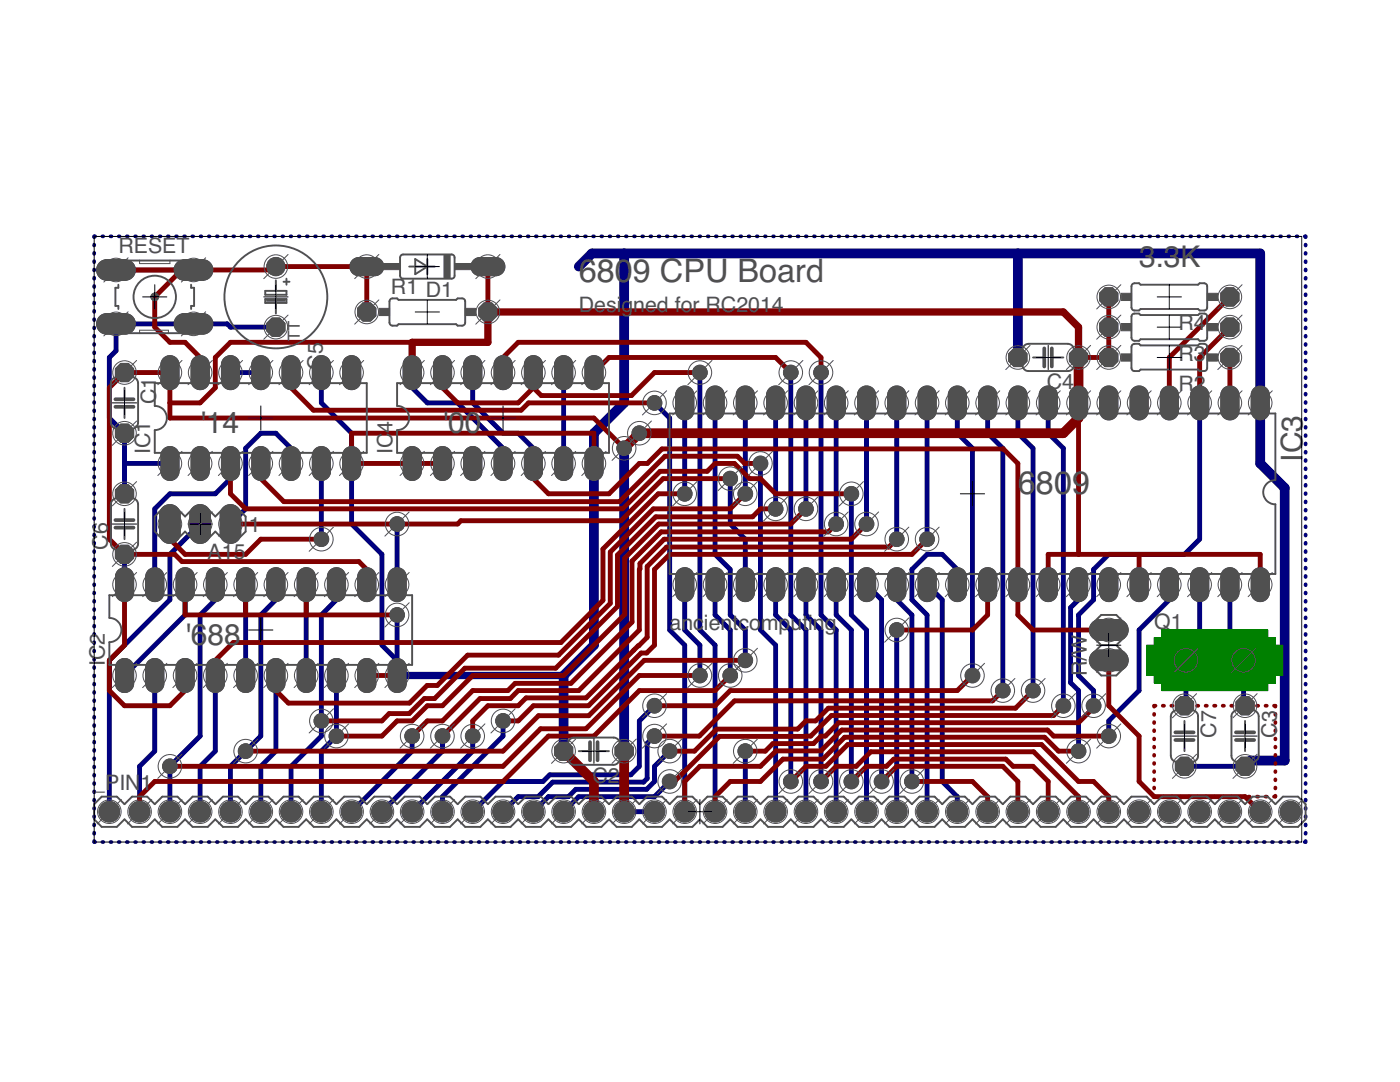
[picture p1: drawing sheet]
<svg xmlns="http://www.w3.org/2000/svg" width="279mm" height="216mm" viewBox="0 0 279 216" stroke-linecap="round" stroke-linejoin="round" font-family="sans-serif">
<defs><g id="words">
<g font-size="6.5" fill="#505050">
<text x="115.5" y="56.2">680</text>
<text x="126.3" y="56.2">9 CPU Board</text>
<text x="203.1" y="98.5">6</text>
<text x="206.7" y="98.5">80</text>
<text x="214" y="98.5">9</text>
</g>
<g font-size="6" fill="#505050">
<text x="227.3" y="53.2">3.3K</text>
<text x="40" y="86.4">'14</text>
<text x="88.3" y="86.4">'00</text>
<text x="260" y="92.1" transform="rotate(-90 260 92.1)">IC3</text>
<text x="36.9" y="128.7">'6</text>
<text x="41.4" y="128.7">88</text>
</g>
<g font-size="4.3" fill="#505050">
<text x="23.6" y="50.5">RESET</text>
<text x="78" y="58.6">R1 D1</text>
<text x="115.5" y="62.3">Designed for RC2014</text>
<text x="235.2" y="65.9">R4</text>
<text x="235.2" y="71.9">R3</text>
<text x="64.4" y="73.7" transform="rotate(-90 64.4 73.7)">C5</text>
<text x="208.9" y="77.7">C4</text>
<text x="235.2" y="78">R2</text>
<text x="31.2" y="80.7" transform="rotate(-90 31.2 80.7)">C1</text>
<text x="78.3" y="86.4" transform="rotate(-90 78.3 86.4)">4</text>
<text x="30" y="90.7" transform="rotate(-90 30 90.7)">IC1</text>
<text x="78.3" y="90.7" transform="rotate(-90 78.3 90.7)">IC</text>
<text x="49.7" y="106.1">1</text>
<text x="21.5" y="109.7" transform="rotate(-90 21.5 109.7)">C6</text>
<text x="41.4" y="111.5">A15</text>
<text x="133.6" y="125.7">ancien</text>
<text x="146.2" y="125.7">tc</text>
<text x="149.5" y="125.7">omput</text>
<text x="161.3" y="125.7">in</text>
<text x="164.6" y="125.7">g</text>
<text x="230.3" y="125.4">Q1</text>
<text x="20.9" y="133" transform="rotate(-90 20.9 133)">IC2</text>
<text x="216.9" y="135" transform="rotate(-90 216.9 135)">R/W</text>
<text x="242.7" y="147.2" transform="rotate(-90 242.7 147.2)">C7</text>
<text x="254.8" y="147.2" transform="rotate(-90 254.8 147.2)">C3</text>
<text x="18.6" y="157.6">_PIN</text>
<text x="28.1" y="157.6">1</text>
<text x="118.2" y="156.2">C2</text>
</g>
<text font-size="3.3" fill="#505050" x="59.8" y="68.1" transform="rotate(-90 59.8 68.1)">TT</text>
</g></defs>
<g fill="#505050" stroke="#505050" stroke-width=".2">
<circle cx="21.8" cy="162" r="2.05"/>
<circle cx="27.9" cy="162" r="2.05"/>
<circle cx="33.9" cy="162" r="2.05"/>
<circle cx="39.9" cy="162" r="2.05"/>
<circle cx="46" cy="162" r="2.05"/>
<circle cx="52" cy="162" r="2.05"/>
<circle cx="58.1" cy="162" r="2.05"/>
<circle cx="64.1" cy="162" r="2.05"/>
<circle cx="70.2" cy="162" r="2.05"/>
<circle cx="76.2" cy="162" r="2.05"/>
<circle cx="82.3" cy="162" r="2.05"/>
<circle cx="88.3" cy="162" r="2.05"/>
<circle cx="94.3" cy="162" r="2.05"/>
<circle cx="100.4" cy="162" r="2.05"/>
<circle cx="106.4" cy="162" r="2.05"/>
<circle cx="112.5" cy="162" r="2.05"/>
<circle cx="118.5" cy="162" r="2.05"/>
<circle cx="124.6" cy="162" r="2.05"/>
<circle cx="130.6" cy="162" r="2.05"/>
<circle cx="136.7" cy="162" r="2.05"/>
<circle cx="142.7" cy="162" r="2.05"/>
<circle cx="148.7" cy="162" r="2.05"/>
<circle cx="154.8" cy="162" r="2.05"/>
<circle cx="160.8" cy="162" r="2.05"/>
<circle cx="166.9" cy="162" r="2.05"/>
<circle cx="172.9" cy="162" r="2.05"/>
<circle cx="179" cy="162" r="2.05"/>
<circle cx="185" cy="162" r="2.05"/>
<circle cx="191.1" cy="162" r="2.05"/>
<circle cx="197.1" cy="162" r="2.05"/>
<circle cx="203.1" cy="162" r="2.05"/>
<circle cx="209.2" cy="162" r="2.05"/>
<circle cx="215.2" cy="162" r="2.05"/>
<circle cx="221.3" cy="162" r="2.05"/>
<circle cx="227.3" cy="162" r="2.05"/>
<circle cx="233.4" cy="162" r="2.05"/>
<circle cx="239.4" cy="162" r="2.05"/>
<circle cx="245.4" cy="162" r="2.05"/>
<circle cx="251.5" cy="162" r="2.05"/>
<circle cx="257.5" cy="162" r="2.05"/>
<circle cx="55.1" cy="53.2" r="1.82"/>
<circle cx="236.7" cy="131.8" r="1.82"/>
<circle cx="248.2" cy="131.8" r="1.82"/>
<circle cx="79.2" cy="122.7" r="1.46"/>
<circle cx="127.6" cy="86.4" r="1.46"/>
<circle cx="124.6" cy="89.5" r="1.46"/>
<circle cx="82.3" cy="146.9" r="1.46"/>
<circle cx="166.9" cy="104.6" r="1.46"/>
<circle cx="179" cy="125.7" r="1.46"/>
<circle cx="182" cy="155.9" r="1.46"/>
<circle cx="175.9" cy="155.9" r="1.46"/>
<circle cx="169.9" cy="155.9" r="1.46"/>
<circle cx="163.9" cy="155.9" r="1.46"/>
<circle cx="157.8" cy="155.9" r="1.46"/>
<circle cx="221.3" cy="146.9" r="1.46"/>
<circle cx="130.6" cy="80.4" r="1.46"/>
<circle cx="148.7" cy="149.9" r="1.46"/>
<circle cx="218.2" cy="140.8" r="1.46"/>
<circle cx="133.6" cy="155.9" r="1.46"/>
<circle cx="212.2" cy="140.8" r="1.46"/>
<circle cx="133.6" cy="149.9" r="1.46"/>
<circle cx="206.2" cy="137.8" r="1.46"/>
<circle cx="130.6" cy="146.9" r="1.46"/>
<circle cx="200.1" cy="137.8" r="1.46"/>
<circle cx="157.8" cy="74.3" r="1.46"/>
<circle cx="145.7" cy="134.8" r="1.46"/>
<circle cx="139.7" cy="134.8" r="1.46"/>
<circle cx="33.9" cy="152.9" r="1.46"/>
<circle cx="136.7" cy="98.5" r="1.46"/>
<circle cx="148.7" cy="131.8" r="1.46"/>
<circle cx="49" cy="149.9" r="1.46"/>
<circle cx="148.7" cy="98.5" r="1.46"/>
<circle cx="154.8" cy="101.5" r="1.46"/>
<circle cx="64.1" cy="143.8" r="1.46"/>
<circle cx="160.8" cy="101.5" r="1.46"/>
<circle cx="67.1" cy="146.9" r="1.46"/>
<circle cx="172.9" cy="104.6" r="1.46"/>
<circle cx="88.3" cy="146.9" r="1.46"/>
<circle cx="179" cy="107.6" r="1.46"/>
<circle cx="94.3" cy="146.9" r="1.46"/>
<circle cx="185" cy="107.6" r="1.46"/>
<circle cx="100.4" cy="143.8" r="1.46"/>
<circle cx="194.1" cy="134.8" r="1.46"/>
<circle cx="130.6" cy="140.8" r="1.46"/>
<circle cx="215.2" cy="149.9" r="1.46"/>
<circle cx="139.7" cy="74.3" r="1.46"/>
<circle cx="79.2" cy="104.6" r="1.46"/>
<circle cx="145.7" cy="95.5" r="1.46"/>
<circle cx="169.9" cy="98.5" r="1.46"/>
<circle cx="151.8" cy="92.5" r="1.46"/>
<circle cx="163.9" cy="74.3" r="1.46"/>
<circle cx="64.1" cy="107.6" r="1.46"/>
</g>
<g fill="#505050" stroke="#505050" stroke-width=".2">
<path d="M19.7 52.6a2.03 2.03 0 0 1 1.4-.8h4.1a2.06 2.06 0 0 1 1.8 2.1 2.06 2.06 0 0 1-1.8 2h-4.1a2.06 2.06 0 0 1-1.4-3.3z"/>
<path d="M19.7 63.3a2.03 2.03 0 0 1 1.4-.7h4.1a2.06 2.06 0 0 1 1.8 2 2.06 2.06 0 0 1-1.8 2.1h-4.1a2.06 2.06 0 0 1-1.4-3.4z"/>
<path d="M35.2 52.6a2.03 2.03 0 0 1 1.4-.8h4a2.06 2.06 0 0 1 1.9 2.1 2.06 2.06 0 0 1-1.9 2h-4a2.06 2.06 0 0 1-1.4-3.3z"/>
<path d="M35.2 63.3a2.03 2.03 0 0 1 1.4-.7h4a2.06 2.06 0 0 1 1.9 2 2.06 2.06 0 0 1-1.9 2.1h-4a2.06 2.06 0 0 1-1.4-3.4z"/>
<path d="M94.4 52l.6-.4 .6-.2h3.5a1.82 1.82 0 0 1 1.7 1.8 1.82 1.82 0 0 1-1.7 1.8h-3.5a1.82 1.82 0 0 1-1.2-3z"/>
<path d="M70.2 52l.6-.4 .7-.2h3.5a1.82 1.82 0 0 1 1.6 1.8 1.82 1.82 0 0 1-1.6 1.8h-3.5a1.82 1.82 0 0 1-1.3-3z"/>
<path d="M32.5 89.8a1.82 1.82 0 0 1 1.9-.6 1.82 1.82 0 0 1 1.3 1.5v3.5a1.82 1.82 0 0 1-1.8 1.7 1.82 1.82 0 0 1-1.8-1.7v-3.5z"/>
<path d="M38.5 89.8a1.82 1.82 0 0 1 2-.6 1.82 1.82 0 0 1 1.3 1.5v3.5a1.82 1.82 0 0 1-1.8 1.7 1.82 1.82 0 0 1-1.9-1.7v-3.5z"/>
<path d="M68.8 89.8a1.82 1.82 0 0 1 1.9-.6 1.82 1.82 0 0 1 1.3 1.5v3.5a1.82 1.82 0 0 1-1.8 1.7 1.82 1.82 0 0 1-1.8-1.7v-3.5z"/>
<path d="M68.8 71.6a1.82 1.82 0 0 1 1.9-.6 1.82 1.82 0 0 1 1.3 1.6v3.5a1.82 1.82 0 0 1-1.8 1.7 1.82 1.82 0 0 1-1.8-1.7v-3.5z"/>
<path d="M44.6 89.8a1.82 1.82 0 0 1 1.9-.6 1.82 1.82 0 0 1 1.3 1.5v3.5a1.82 1.82 0 0 1-1.8 1.7 1.82 1.82 0 0 1-1.8-1.7v-3.5z"/>
<path d="M50.7 89.8a1.82 1.82 0 0 1 1.9-.6 1.82 1.82 0 0 1 1.3 1.5v3.5a1.82 1.82 0 0 1-1.8 1.7 1.82 1.82 0 0 1-1.9-1.7v-3.5z"/>
<path d="M62.7 89.8a1.82 1.82 0 0 1 2-.6 1.82 1.82 0 0 1 1.3 1.5v3.5a1.82 1.82 0 0 1-1.9 1.7 1.82 1.82 0 0 1-1.8-1.7v-3.5z"/>
<path d="M56.7 89.8a1.82 1.82 0 0 1 1.9-.6 1.82 1.82 0 0 1 1.3 1.5v3.5a1.82 1.82 0 0 1-1.8 1.7 1.82 1.82 0 0 1-1.8-1.7v-3.5z"/>
<path d="M62.7 71.6a1.82 1.82 0 0 1 2-.6 1.82 1.82 0 0 1 1.3 1.6v3.5a1.82 1.82 0 0 1-1.9 1.7 1.82 1.82 0 0 1-1.8-1.7v-3.5z"/>
<path d="M56.7 71.6a1.82 1.82 0 0 1 1.9-.6 1.82 1.82 0 0 1 1.3 1.6v3.5a1.82 1.82 0 0 1-1.8 1.7 1.82 1.82 0 0 1-1.8-1.7v-3.5z"/>
<path d="M50.7 71.6a1.82 1.82 0 0 1 1.9-.6 1.82 1.82 0 0 1 1.3 1.6v3.5a1.82 1.82 0 0 1-1.8 1.7 1.82 1.82 0 0 1-1.9-1.7v-3.5z"/>
<path d="M44.6 71.6a1.82 1.82 0 0 1 1.9-.6 1.82 1.82 0 0 1 1.3 1.6v3.5a1.82 1.82 0 0 1-1.8 1.7 1.82 1.82 0 0 1-1.8-1.7v-3.5z"/>
<path d="M38.5 71.6a1.82 1.82 0 0 1 2-.6 1.82 1.82 0 0 1 1.3 1.6v3.5a1.82 1.82 0 0 1-1.8 1.7 1.82 1.82 0 0 1-1.9-1.7v-3.5z"/>
<path d="M32.5 71.6a1.82 1.82 0 0 1 1.9-.6 1.82 1.82 0 0 1 1.3 1.6v3.5a1.82 1.82 0 0 1-1.8 1.7 1.82 1.82 0 0 1-1.8-1.7v-3.5z"/>
<path d="M23.7 131.8a1.82 1.82 0 0 1 3 1.2v3.5a1.82 1.82 0 0 1-1.8 1.7 1.82 1.82 0 0 1-1.8-1.7v-3.5l.2-.6z"/>
<path d="M29.7 131.8a1.82 1.82 0 0 1 3 1.2v3.5a1.82 1.82 0 0 1-1.8 1.7 1.82 1.82 0 0 1-1.8-1.7v-3.5l.2-.6z"/>
<path d="M59.7 132.1a1.82 1.82 0 0 1 1.9-.6 1.82 1.82 0 0 1 1.3 1.5v3.5a1.82 1.82 0 0 1-1.8 1.7 1.82 1.82 0 0 1-1.8-1.7v-3.5z"/>
<path d="M65.7 132.1a1.82 1.82 0 0 1 2-.6 1.82 1.82 0 0 1 1.3 1.5v3.5a1.82 1.82 0 0 1-1.8 1.7 1.82 1.82 0 0 1-1.9-1.7v-3.5z"/>
<path d="M35.5 132.1a1.82 1.82 0 0 1 2-.6 1.82 1.82 0 0 1 1.3 1.5v3.5a1.82 1.82 0 0 1-1.9 1.7 1.82 1.82 0 0 1-1.8-1.7v-3.5z"/>
<path d="M41.6 132.1a1.82 1.82 0 0 1 1.9-.6 1.82 1.82 0 0 1 1.3 1.5v3.5a1.82 1.82 0 0 1-1.8 1.7 1.82 1.82 0 0 1-1.8-1.7v-3.5z"/>
<path d="M53.7 132.1a1.82 1.82 0 0 1 1.9-.6 1.82 1.82 0 0 1 1.3 1.5v3.5a1.82 1.82 0 0 1-1.8 1.7 1.82 1.82 0 0 1-1.8-1.7v-3.5z"/>
<path d="M47.6 132.1a1.82 1.82 0 0 1 2-.6 1.82 1.82 0 0 1 1.2 1.5v3.5a1.82 1.82 0 0 1-1.8 1.7 1.82 1.82 0 0 1-1.8-1.7v-3.5z"/>
<path d="M71.8 132.1a1.82 1.82 0 0 1 1.9-.6 1.82 1.82 0 0 1 1.3 1.5v3.5a1.82 1.82 0 0 1-1.8 1.7 1.82 1.82 0 0 1-1.8-1.7v-3.5z"/>
<path d="M77.9 132.1a1.82 1.82 0 0 1 1.9-.6 1.82 1.82 0 0 1 1.3 1.5v3.5a1.82 1.82 0 0 1-1.8 1.7 1.82 1.82 0 0 1-1.9-1.7v-3.5z"/>
<path d="M77.9 113.9a1.82 1.82 0 0 1 1.9-.5 1.82 1.82 0 0 1 1.3 1.5v3.5a1.82 1.82 0 0 1-1.8 1.6 1.82 1.82 0 0 1-1.9-1.6v-3.5z"/>
<path d="M71.8 113.9a1.82 1.82 0 0 1 1.9-.5 1.82 1.82 0 0 1 1.3 1.5v3.5a1.82 1.82 0 0 1-1.8 1.6 1.82 1.82 0 0 1-1.8-1.6v-3.5z"/>
<path d="M65.7 113.9a1.82 1.82 0 0 1 2-.5 1.82 1.82 0 0 1 1.3 1.5v3.5a1.82 1.82 0 0 1-1.8 1.6 1.82 1.82 0 0 1-1.9-1.6v-3.5z"/>
<path d="M59.7 113.9a1.82 1.82 0 0 1 1.9-.5 1.82 1.82 0 0 1 1.3 1.5v3.5a1.82 1.82 0 0 1-1.8 1.6 1.82 1.82 0 0 1-1.8-1.6v-3.5z"/>
<path d="M53.7 113.9a1.82 1.82 0 0 1 1.9-.5 1.82 1.82 0 0 1 1.3 1.5v3.5a1.82 1.82 0 0 1-1.8 1.6 1.82 1.82 0 0 1-1.8-1.6v-3.5z"/>
<path d="M47.6 113.9a1.82 1.82 0 0 1 2-.5 1.82 1.82 0 0 1 1.2 1.5v3.5a1.82 1.82 0 0 1-1.8 1.6 1.82 1.82 0 0 1-1.8-1.6v-3.5z"/>
<path d="M41.6 113.9a1.82 1.82 0 0 1 1.9-.5 1.82 1.82 0 0 1 1.3 1.5v3.5a1.82 1.82 0 0 1-1.8 1.6 1.82 1.82 0 0 1-1.8-1.6v-3.5z"/>
<path d="M35.5 113.9a1.82 1.82 0 0 1 2-.5 1.82 1.82 0 0 1 1.3 1.5v3.5a1.82 1.82 0 0 1-1.9 1.6 1.82 1.82 0 0 1-1.8-1.6v-3.5z"/>
<path d="M29.5 113.9a1.82 1.82 0 0 1 1.9-.5 1.82 1.82 0 0 1 1.3 1.5v3.5a1.82 1.82 0 0 1-1.8 1.6 1.82 1.82 0 0 1-1.8-1.6v-3.5z"/>
<path d="M23.5 113.9a1.82 1.82 0 0 1 1.9-.5 1.82 1.82 0 0 1 1.3 1.5v3.5a1.82 1.82 0 0 1-1.8 1.6 1.82 1.82 0 0 1-1.8-1.6v-3.5z"/>
<path d="M80.9 89.8a1.82 1.82 0 0 1 1.9-.6 1.82 1.82 0 0 1 1.3 1.5v3.5a1.82 1.82 0 0 1-1.8 1.7 1.82 1.82 0 0 1-1.8-1.7v-3.5z"/>
<path d="M87.2 89.5a1.82 1.82 0 0 1 2.9 1.2v3.5a1.82 1.82 0 0 1-1.8 1.7 1.82 1.82 0 0 1-1.8-1.7v-3.5l.2-.6z"/>
<path d="M117.1 89.8a1.82 1.82 0 0 1 2-.6 1.82 1.82 0 0 1 1.3 1.5v3.5a1.82 1.82 0 0 1-1.9 1.7 1.82 1.82 0 0 1-1.8-1.7v-3.5z"/>
<path d="M117.1 71.6a1.82 1.82 0 0 1 2-.6 1.82 1.82 0 0 1 1.3 1.6v3.5a1.82 1.82 0 0 1-1.9 1.7 1.82 1.82 0 0 1-1.8-1.7v-3.5z"/>
<path d="M93.2 89.5a1.82 1.82 0 0 1 3 1.2v3.5a1.82 1.82 0 0 1-1.8 1.7 1.82 1.82 0 0 1-1.9-1.7v-3.5l.3-.6z"/>
<path d="M99.3 89.5a1.82 1.82 0 0 1 2.9 1.2v3.5a1.82 1.82 0 0 1-1.8 1.7 1.82 1.82 0 0 1-1.8-1.7v-3.5l.2-.6z"/>
<path d="M111.3 89.5a1.82 1.82 0 0 1 3 1.2v3.5a1.82 1.82 0 0 1-1.8 1.7 1.82 1.82 0 0 1-1.8-1.7v-3.5l.2-.6z"/>
<path d="M105.3 89.5a1.82 1.82 0 0 1 3 1.2v3.5a1.82 1.82 0 0 1-1.8 1.7 1.82 1.82 0 0 1-1.9-1.7v-3.5l.3-.6z"/>
<path d="M111.1 71.6a1.82 1.82 0 0 1 1.9-.6 1.82 1.82 0 0 1 1.3 1.6v3.5a1.82 1.82 0 0 1-1.8 1.7 1.82 1.82 0 0 1-1.8-1.7v-3.5z"/>
<path d="M105.1 71.6a1.82 1.82 0 0 1 1.9-.6 1.82 1.82 0 0 1 1.3 1.6v3.5a1.82 1.82 0 0 1-1.8 1.7 1.82 1.82 0 0 1-1.9-1.7v-3.5z"/>
<path d="M99 71.6a1.82 1.82 0 0 1 1.9-.6 1.82 1.82 0 0 1 1.3 1.6v3.5a1.82 1.82 0 0 1-1.8 1.7 1.82 1.82 0 0 1-1.8-1.7v-3.5z"/>
<path d="M92.9 71.6a1.82 1.82 0 0 1 2-.6 1.82 1.82 0 0 1 1.3 1.6v3.5a1.82 1.82 0 0 1-1.8 1.7 1.82 1.82 0 0 1-1.9-1.7v-3.5z"/>
<path d="M86.9 71.6a1.82 1.82 0 0 1 1.9-.6 1.82 1.82 0 0 1 1.3 1.6v3.5a1.82 1.82 0 0 1-1.8 1.7 1.82 1.82 0 0 1-1.8-1.7v-3.5z"/>
<path d="M80.9 71.6a1.82 1.82 0 0 1 1.9-.6 1.82 1.82 0 0 1 1.3 1.6v3.5a1.82 1.82 0 0 1-1.8 1.7 1.82 1.82 0 0 1-1.8-1.7v-3.5z"/>
<path d="M44.7 101.2a2.07 2.07 0 0 1 3.3 1.3v4.1a2.06 2.06 0 0 1-2 1.8 2.06 2.06 0 0 1-2.1-1.8v-4.1a2.03 2.03 0 0 1 .8-1.3z"/>
<path d="M38.4 101.4a2.07 2.07 0 0 1 2.1-.6 2.07 2.07 0 0 1 1.5 1.7v4.1a2.06 2.06 0 0 1-2.1 1.8 2.06 2.06 0 0 1-2-1.8v-4.1z"/>
<path d="M32.3 101.4a2.07 2.07 0 0 1 2.2-.6 2.07 2.07 0 0 1 1.5 1.7v4.1a2.06 2.06 0 0 1-2.1 1.8 2.06 2.06 0 0 1-2-1.8v-4.1z"/>
<path d="M250.1 77.7a1.82 1.82 0 0 1 1.9-.6 1.82 1.82 0 0 1 1.3 1.6v3.4a1.82 1.82 0 0 1-1.8 1.7 1.82 1.82 0 0 1-1.8-1.7v-3.4z"/>
<path d="M244.1 77.7a1.82 1.82 0 0 1 1.9-.6 1.82 1.82 0 0 1 1.3 1.6v3.4a1.82 1.82 0 0 1-1.8 1.7 1.82 1.82 0 0 1-1.9-1.7v-3.4z"/>
<path d="M213.8 77.7a1.82 1.82 0 0 1 2-.6 1.82 1.82 0 0 1 1.3 1.6v3.4a1.82 1.82 0 0 1-1.8 1.7 1.82 1.82 0 0 1-1.9-1.7v-3.4z"/>
<path d="M207.8 77.7a1.82 1.82 0 0 1 1.9-.6 1.82 1.82 0 0 1 1.3 1.6v3.4a1.82 1.82 0 0 1-1.8 1.7 1.82 1.82 0 0 1-1.8-1.7v-3.4z"/>
<path d="M238 77.7a1.82 1.82 0 0 1 2-.6 1.82 1.82 0 0 1 1.2 1.6v3.4a1.82 1.82 0 0 1-1.8 1.7 1.82 1.82 0 0 1-1.8-1.7v-3.4z"/>
<path d="M232 77.7a1.82 1.82 0 0 1 1.9-.6 1.82 1.82 0 0 1 1.3 1.6v3.4a1.82 1.82 0 0 1-1.8 1.7 1.82 1.82 0 0 1-1.8-1.7v-3.4z"/>
<path d="M219.9 77.7a1.82 1.82 0 0 1 1.9-.6 1.82 1.82 0 0 1 1.3 1.6v3.4a1.82 1.82 0 0 1-1.8 1.7 1.82 1.82 0 0 1-1.8-1.7v-3.4z"/>
<path d="M225.9 77.7a1.82 1.82 0 0 1 2-.6 1.82 1.82 0 0 1 1.3 1.6v3.4a1.82 1.82 0 0 1-1.9 1.7 1.82 1.82 0 0 1-1.8-1.7v-3.4z"/>
<path d="M201.7 77.7a1.82 1.82 0 0 1 2-.6 1.82 1.82 0 0 1 1.3 1.6v3.4a1.82 1.82 0 0 1-1.9 1.7 1.82 1.82 0 0 1-1.8-1.7v-3.4z"/>
<path d="M195.7 77.7a1.82 1.82 0 0 1 1.9-.6 1.82 1.82 0 0 1 1.3 1.6v3.4a1.82 1.82 0 0 1-1.8 1.7 1.82 1.82 0 0 1-1.8-1.7v-3.4z"/>
<path d="M189.7 77.7a1.82 1.82 0 0 1 1.9-.6 1.82 1.82 0 0 1 1.3 1.6v3.4a1.82 1.82 0 0 1-1.8 1.7 1.82 1.82 0 0 1-1.8-1.7v-3.4z"/>
<path d="M183.6 77.7a1.82 1.82 0 0 1 2-.6 1.82 1.82 0 0 1 1.2 1.6v3.4a1.82 1.82 0 0 1-1.8 1.7 1.82 1.82 0 0 1-1.8-1.7v-3.4z"/>
<path d="M177.6 77.7a1.82 1.82 0 0 1 1.9-.6 1.82 1.82 0 0 1 1.3 1.6v3.4a1.82 1.82 0 0 1-1.8 1.7 1.82 1.82 0 0 1-1.8-1.7v-3.4z"/>
<path d="M171.5 77.7a1.82 1.82 0 0 1 2-.6 1.82 1.82 0 0 1 1.3 1.6v3.4a1.82 1.82 0 0 1-1.9 1.7 1.82 1.82 0 0 1-1.8-1.7v-3.4z"/>
<path d="M165.5 77.7a1.82 1.82 0 0 1 1.9-.6 1.82 1.82 0 0 1 1.3 1.6v3.4a1.82 1.82 0 0 1-1.8 1.7 1.82 1.82 0 0 1-1.8-1.7v-3.4z"/>
<path d="M159.4 77.7a1.82 1.82 0 0 1 2-.6 1.82 1.82 0 0 1 1.3 1.6v3.4a1.82 1.82 0 0 1-1.8 1.7 1.82 1.82 0 0 1-1.9-1.7v-3.4z"/>
<path d="M153.4 77.7a1.82 1.82 0 0 1 1.9-.6 1.82 1.82 0 0 1 1.3 1.6v3.4a1.82 1.82 0 0 1-1.8 1.7 1.82 1.82 0 0 1-1.8-1.7v-3.4z"/>
<path d="M147.3 77.7a1.82 1.82 0 0 1 2-.6 1.82 1.82 0 0 1 1.3 1.6v3.4a1.82 1.82 0 0 1-1.9 1.7 1.82 1.82 0 0 1-1.8-1.7v-3.4z"/>
<path d="M141.3 77.7a1.82 1.82 0 0 1 1.9-.6 1.82 1.82 0 0 1 1.3 1.6v3.4a1.82 1.82 0 0 1-1.8 1.7 1.82 1.82 0 0 1-1.8-1.7v-3.4z"/>
<path d="M135.5 77.4a1.82 1.82 0 0 1 3 1.3v3.4a1.82 1.82 0 0 1-1.8 1.7 1.82 1.82 0 0 1-1.8-1.7v-3.4l.2-.7z"/>
<path d="M135.5 113.7a1.82 1.82 0 0 1 3 1.2v3.5a1.82 1.82 0 0 1-1.8 1.6 1.82 1.82 0 0 1-1.8-1.6v-3.5l.2-.7z"/>
<path d="M141.3 113.9a1.82 1.82 0 0 1 1.9-.5 1.82 1.82 0 0 1 1.3 1.5v3.5a1.82 1.82 0 0 1-1.8 1.6 1.82 1.82 0 0 1-1.8-1.6v-3.5z"/>
<path d="M147.3 113.9a1.82 1.82 0 0 1 2-.5 1.82 1.82 0 0 1 1.3 1.5v3.5a1.82 1.82 0 0 1-1.9 1.6 1.82 1.82 0 0 1-1.8-1.6v-3.5z"/>
<path d="M153.4 113.9a1.82 1.82 0 0 1 1.9-.5 1.82 1.82 0 0 1 1.3 1.5v3.5a1.82 1.82 0 0 1-1.8 1.6 1.82 1.82 0 0 1-1.8-1.6v-3.5z"/>
<path d="M159.4 113.9a1.82 1.82 0 0 1 2-.5 1.82 1.82 0 0 1 1.3 1.5v3.5a1.82 1.82 0 0 1-1.8 1.6 1.82 1.82 0 0 1-1.9-1.6v-3.5z"/>
<path d="M165.5 113.9a1.82 1.82 0 0 1 1.9-.5 1.82 1.82 0 0 1 1.3 1.5v3.5a1.82 1.82 0 0 1-1.8 1.6 1.82 1.82 0 0 1-1.8-1.6v-3.5z"/>
<path d="M171.5 113.9a1.82 1.82 0 0 1 2-.5 1.82 1.82 0 0 1 1.3 1.5v3.5a1.82 1.82 0 0 1-1.9 1.6 1.82 1.82 0 0 1-1.8-1.6v-3.5z"/>
<path d="M177.6 113.9a1.82 1.82 0 0 1 1.9-.5 1.82 1.82 0 0 1 1.3 1.5v3.5a1.82 1.82 0 0 1-1.8 1.6 1.82 1.82 0 0 1-1.8-1.6v-3.5z"/>
<path d="M183.6 113.9a1.82 1.82 0 0 1 2-.5 1.82 1.82 0 0 1 1.2 1.5v3.5a1.82 1.82 0 0 1-1.8 1.6 1.82 1.82 0 0 1-1.8-1.6v-3.5z"/>
<path d="M189.7 113.9a1.82 1.82 0 0 1 1.9-.5 1.82 1.82 0 0 1 1.3 1.5v3.5a1.82 1.82 0 0 1-1.8 1.6 1.82 1.82 0 0 1-1.8-1.6v-3.5z"/>
<path d="M195.7 113.9a1.82 1.82 0 0 1 1.9-.5 1.82 1.82 0 0 1 1.3 1.5v3.5a1.82 1.82 0 0 1-1.8 1.6 1.82 1.82 0 0 1-1.8-1.6v-3.5z"/>
<path d="M201.7 113.9a1.82 1.82 0 0 1 2-.5 1.82 1.82 0 0 1 1.3 1.5v3.5a1.82 1.82 0 0 1-1.9 1.6 1.82 1.82 0 0 1-1.8-1.6v-3.5z"/>
<path d="M207.8 113.9a1.82 1.82 0 0 1 1.9-.5 1.82 1.82 0 0 1 1.3 1.5v3.5a1.82 1.82 0 0 1-1.8 1.6 1.82 1.82 0 0 1-1.8-1.6v-3.5z"/>
<path d="M213.8 113.9a1.82 1.82 0 0 1 2-.5 1.82 1.82 0 0 1 1.3 1.5v3.5a1.82 1.82 0 0 1-1.8 1.6 1.82 1.82 0 0 1-1.9-1.6v-3.5z"/>
<path d="M219.9 113.9a1.82 1.82 0 0 1 1.9-.5 1.82 1.82 0 0 1 1.3 1.5v3.5a1.82 1.82 0 0 1-1.8 1.6 1.82 1.82 0 0 1-1.8-1.6v-3.5z"/>
<path d="M225.9 113.9a1.82 1.82 0 0 1 2-.5 1.82 1.82 0 0 1 1.3 1.5v3.5a1.82 1.82 0 0 1-1.9 1.6 1.82 1.82 0 0 1-1.8-1.6v-3.5z"/>
<path d="M232 113.9a1.82 1.82 0 0 1 1.9-.5 1.82 1.82 0 0 1 1.3 1.5v3.5a1.82 1.82 0 0 1-1.8 1.6 1.82 1.82 0 0 1-1.8-1.6v-3.5z"/>
<path d="M238 113.9a1.82 1.82 0 0 1 2-.5 1.82 1.82 0 0 1 1.2 1.5v3.5a1.82 1.82 0 0 1-1.8 1.6 1.82 1.82 0 0 1-1.8-1.6v-3.5z"/>
<path d="M244.1 113.9a1.82 1.82 0 0 1 1.9-.5 1.82 1.82 0 0 1 1.3 1.5v3.5a1.82 1.82 0 0 1-1.8 1.6 1.82 1.82 0 0 1-1.9-1.6v-3.5z"/>
<path d="M250.1 113.9a1.82 1.82 0 0 1 1.9-.5 1.82 1.82 0 0 1 1.3 1.5v3.5a1.82 1.82 0 0 1-1.8 1.6 1.82 1.82 0 0 1-1.8-1.6v-3.5z"/>
<path d="M217.9 130.5a2.03 2.03 0 0 1 1.3-.8h4.1a2.06 2.06 0 0 1 1.9 2.1 2.06 2.06 0 0 1-1.9 2h-4.1a2.06 2.06 0 0 1-1.3-3.3z"/>
<path d="M217.9 124.4a2.03 2.03 0 0 1 1.3-.7h4.1a2.06 2.06 0 0 1 1.9 2 2.06 2.06 0 0 1-1.9 2.1h-4.1a2.06 2.06 0 0 1-1.3-3.4z"/>
<circle cx="24.8" cy="74.3" r="1.97"/>
<circle cx="24.8" cy="86.4" r="1.97"/>
<circle cx="124.6" cy="149.9" r="1.97"/>
<circle cx="112.5" cy="149.9" r="1.97"/>
<circle cx="215.2" cy="71.3" r="1.97"/>
<circle cx="203.1" cy="71.3" r="1.97"/>
<circle cx="55.1" cy="65.3" r="1.97"/>
<circle cx="73.2" cy="62.3" r="1.97"/>
<circle cx="97.4" cy="62.3" r="1.97"/>
<circle cx="245.4" cy="71.3" r="1.97"/>
<circle cx="221.3" cy="71.3" r="1.97"/>
<circle cx="245.4" cy="65.3" r="1.97"/>
<circle cx="221.3" cy="65.3" r="1.97"/>
<circle cx="24.8" cy="110.6" r="1.97"/>
<circle cx="24.8" cy="98.5" r="1.97"/>
<circle cx="245.4" cy="59.2" r="1.97"/>
<circle cx="221.3" cy="59.2" r="1.97"/>
<circle cx="248.5" cy="140.8" r="1.97"/>
<circle cx="248.5" cy="152.9" r="1.97"/>
<circle cx="236.4" cy="140.8" r="1.97"/>
<circle cx="236.4" cy="152.9" r="1.97"/>
</g>
<g fill="none" stroke="#000080" stroke-width=".74">
<path d="M18.8 48.8v.2M18.8 50.5v.2M18.8 52.1v.2M18.8 53.8v.2M18.8 55.4v.2M18.8 57.1v.2M18.8 58.7v.2M19 47.2h-.2v.1M20.4 47.2h.2M22.1 47.2h.1M23.7 47.2h.2M25.3 47.2h.2"/>
<path d="M27 47.2h.1M28.6 47.2h.2M30.2 47.2h.2M31.9 47.2h.1M33.5 47.2h.2M35.1 47.2h.2M36.7 47.2h.2M38.4 47.2h.2M40 47.2h.2M41.7 47.2h.1M43.3 47.2h.2M44.9 47.2h.2"/>
<path d="M46.5 47.2h.2M48.2 47.2h.2M49.8 47.2h.2M51.4 47.2h.2M53.1 47.2h.2M54.7 47.2h.2M56.3 47.2h.2M58 47.2h.1M59.6 47.2h.2M61.2 47.2h.2M62.9 47.2h.2M64.5 47.2h.2"/>
<path d="M66.1 47.2h.2M67.8 47.2h.1M69.4 47.2h.2M71 47.2h.2M72.7 47.2h.2M74.3 47.2h.2M75.9 47.2h.2M77.6 47.2h.1M79.2 47.2h.2M80.8 47.2h.2M82.5 47.2h.1M84.1 47.2h.2"/>
<path d="M85.7 47.2h.2M87.4 47.2h.1M89 47.2h.2M90.6 47.2h.2M92.2 47.2h.2M93.9 47.2h.2M95.5 47.2h.2M97.2 47.2h.1M98.8 47.2h.2M100.4 47.2h.2M102 47.2h.2M103.7 47.2h.2"/>
<path d="M105.3 47.2h.2M106.9 47.2h.2M108.6 47.2h.2M110.2 47.2h.2M111.8 47.2h.2M113.5 47.2h.1M115.1 47.2h.2M116.7 47.2h.2M118.4 47.2h.2M120 47.2h.2M121.6 47.2h.2M123.3 47.2h.1"/>
<path d="M124.9 47.2h.2M126.5 47.2h.2M128.2 47.2h.2M129.8 47.2h.2M131.4 47.2h.2M133.1 47.2h.1M134.7 47.2h.2M136.3 47.2h.2M138 47.2h.1M139.6 47.2h.2M141.2 47.2h.2M142.9 47.2h.1"/>
<path d="M144.5 47.2h.2M146.1 47.2h.2M147.7 47.2h.2M149.4 47.2h.2M151 47.2h.2M152.7 47.2h.1M154.3 47.2h.2M155.9 47.2h.2M157.5 47.2h.2M159.2 47.2h.2M160.8 47.2h.2M162.4 47.2h.2"/>
<path d="M164.1 47.2h.2M165.7 47.2h.2M167.3 47.2h.2M169 47.2h.2M170.6 47.2h.2M172.2 47.2h.2M173.9 47.2h.2M175.5 47.2h.2M177.1 47.2h.2M178.8 47.2h.1M180.4 47.2h.2M182 47.2h.2"/>
<path d="M183.7 47.2h.2M185.3 47.2h.2M186.9 47.2h.2M188.6 47.2h.1M190.2 47.2h.2M191.8 47.2h.2M193.5 47.2h.1M195.1 47.2h.2M196.7 47.2h.2M198.4 47.2h.1M200 47.2h.2M201.6 47.2h.2"/>
<path d="M203.2 47.2h.2M204.9 47.2h.2M206.5 47.2h.2M208.2 47.2h.1M209.8 47.2h.2M211.4 47.2h.2M213 47.2h.2M214.7 47.2h.2M216.3 47.2h.2M218 47.2h.1M219.6 47.2h.2M221.2 47.2h.2"/>
<path d="M222.8 47.2h.2M224.5 47.2h.2M226.1 47.2h.2M227.7 47.2h.2M229.4 47.2h.2M231 47.2h.2M232.6 47.2h.2M234.3 47.2h.1M235.9 47.2h.2M237.5 47.2h.2M239.2 47.2h.2M240.8 47.2h.2"/>
<path d="M242.4 47.2h.2M244.1 47.2h.1M245.7 47.2h.2M247.3 47.2h.2M249 47.2h.1M250.6 47.2h.2M252.2 47.2h.2M253.9 47.2h.1M255.5 47.2h.2M257.1 47.2h.2M258.8 47.2h.1M260.4 47.2h.2v.1"/>
<path d="M260.6 48.8v.2M260.6 50.5v.2M260.6 52.1v.2M260.6 53.8v.2M260.6 55.4v.2M260.6 57.1v.2M260.6 58.7v.2M18.8 60.4v.2M18.8 62v.2M18.8 63.7v.2M18.8 65.3v.2M18.8 67v.2"/>
<path d="M18.8 68.6v.2M18.8 70.3v.2M18.8 71.9v.3M18.8 73.6v.2M18.8 75.2v.3M18.8 76.9v.2M18.8 78.5v.3M260.6 60.4v.2M260.6 62v.2M260.6 63.7v.2M260.6 65.3v.2M260.6 67v.2"/>
<path d="M260.6 68.6v.2M260.6 70.3v.2M260.6 71.9v.3M260.6 73.6v.2M260.6 75.2v.3M260.6 76.9v.2M260.6 78.5v.3M18.8 80.2v.2M18.8 81.9v.2M18.8 83.5v.2M18.8 85.2v.2M18.8 86.8v.2"/>
<path d="M18.8 88.5v.2M18.8 90.1v.2M18.8 91.8v.2M18.8 93.4v.2M18.8 95.1v.2M18.8 96.7v.2M18.8 98.4v.2M260.6 80.2v.2M260.6 81.9v.2M260.6 83.5v.2M260.6 85.2v.2M260.6 86.8v.2"/>
<path d="M260.6 88.5v.2M260.6 90.1v.2M260.6 91.8v.2M260.6 93.4v.2M260.6 95.1v.2M260.6 96.7v.2M260.6 98.4v.2M18.8 100.1v.1M18.8 101.7v.2M18.8 103.4v.1M18.8 105v.2M18.8 106.7v.2"/>
<path d="M18.8 108.3v.2M18.8 110v.2M18.8 111.6v.2M18.8 113.3v.2M18.8 114.9v.2M18.8 116.6v.2M18.8 118.2v.2M18.8 119.9v.2M260.6 100.1v.1M260.6 101.7v.2M260.6 103.4v.1M260.6 105v.2"/>
<path d="M260.6 106.7v.2M260.6 108.3v.2M260.6 110v.2M260.6 111.6v.2M260.6 113.3v.2M260.6 114.9v.2M260.6 116.6v.2M260.6 118.2v.2M260.6 119.9v.2M18.8 121.5v.2M18.8 123.2v.2M18.8 124.8v.3"/>
<path d="M18.8 126.5v.2M18.8 128.1v.3M18.8 129.8v.2M18.8 131.4v.3M18.8 133.1v.2M18.8 134.8v.2M18.8 136.4v.2M18.8 138.1v.2M18.8 139.7v.2M260.6 121.5v.2M260.6 123.2v.2M260.6 124.8v.3"/>
<path d="M260.6 126.5v.2M260.6 128.1v.3M260.6 129.8v.2M260.6 131.4v.3M260.6 133.1v.2M260.6 134.8v.2M260.6 136.4v.2M260.6 138.1v.2M260.6 139.7v.2M18.8 141.4v.2M18.8 143v.2M18.8 144.7v.2"/>
<path d="M18.8 146.3v.2M18.8 148v.2M18.8 149.6v.2M18.8 151.3v.2M18.8 153v.1M18.8 154.6v.2M18.8 156.3v.1M18.8 157.9v.2M18.8 159.6v.2M260.6 141.4v.2M260.6 143v.2M260.6 144.7v.2"/>
<path d="M260.6 146.3v.2M260.6 148v.2M260.6 149.6v.2M260.6 151.3v.2M260.6 153v.1M260.6 154.6v.2M260.6 156.3v.1M260.6 157.9v.2M260.6 159.6v.2M18.8 161.2v.2M18.8 162.9v.2M18.8 164.5v.2"/>
<path d="M18.8 166.2v.2M18.8 167.8v.2h.2M20.4 168h.2M22.1 168h.1M23.7 168h.2M25.3 168h.2M27 168h.1M28.6 168h.2M30.2 168h.2M31.9 168h.1M33.5 168h.2M35.1 168h.2"/>
<path d="M36.7 168h.2M38.4 168h.2M40 168h.2M41.7 168h.1M43.3 168h.2M44.9 168h.2M46.5 168h.2M48.2 168h.2M49.8 168h.2M51.4 168h.2M53.1 168h.2M54.7 168h.2"/>
<path d="M56.3 168h.2M58 168h.1M59.6 168h.2M61.2 168h.2M62.9 168h.2M64.5 168h.2M66.1 168h.2M67.8 168h.1M69.4 168h.2M71 168h.2M72.7 168h.2M74.3 168h.2"/>
<path d="M75.9 168h.2M77.6 168h.1M79.2 168h.2M80.8 168h.2M82.5 168h.1M84.1 168h.2M85.7 168h.2M87.4 168h.1M89 168h.2M90.6 168h.2M92.2 168h.2M93.9 168h.2"/>
<path d="M95.5 168h.2M97.2 168h.1M98.8 168h.2M100.4 168h.2M102 168h.2M103.7 168h.2M105.3 168h.2M106.9 168h.2M108.6 168h.2M110.2 168h.2M111.8 168h.2M113.5 168h.1"/>
<path d="M115.1 168h.2M116.7 168h.2M118.4 168h.2M120 168h.2M121.6 168h.2M123.3 168h.1M124.9 168h.2M126.5 168h.2M128.2 168h.2M129.8 168h.2M131.4 168h.2M133.1 168h.1"/>
<path d="M134.7 168h.2M136.3 168h.2M138 168h.1M139.6 168h.2M141.2 168h.2M142.9 168h.1M144.5 168h.2M146.1 168h.2M147.7 168h.2M149.4 168h.2M151 168h.2M152.7 168h.1"/>
<path d="M154.3 168h.2M155.9 168h.2M157.5 168h.2M159.2 168h.2M160.8 168h.2M162.4 168h.2M164.1 168h.2M165.7 168h.2M167.3 168h.2M169 168h.2M170.6 168h.2M172.2 168h.2"/>
<path d="M173.9 168h.2M175.5 168h.2M177.1 168h.2M178.8 168h.1M180.4 168h.2M182 168h.2M183.7 168h.2M185.3 168h.2M186.9 168h.2M188.6 168h.1M190.2 168h.2M191.8 168h.2"/>
<path d="M193.5 168h.1M195.1 168h.2M196.7 168h.2M198.4 168h.1M200 168h.2M201.6 168h.2M203.2 168h.2M204.9 168h.2M206.5 168h.2M208.2 168h.1M209.8 168h.2M211.4 168h.2"/>
<path d="M213 168h.2M214.7 168h.2M216.3 168h.2M218 168h.1M219.6 168h.2M221.2 168h.2M222.8 168h.2M224.5 168h.2M226.1 168h.2M227.7 168h.2M229.4 168h.2M231 168h.2"/>
<path d="M232.6 168h.2M234.3 168h.1M235.9 168h.2M237.5 168h.2M239.2 168h.2M240.8 168h.2M242.4 168h.2M244.1 168h.1M245.7 168h.2M247.3 168h.2M249 168h.1M250.6 168h.2"/>
<path d="M252.2 168h.2M253.9 168h.1M255.5 168h.2M257.1 168h.2M258.8 168h.1M260.6 167.8v.2h-.2M260.6 161.2v.2M260.6 162.9v.2M260.6 164.5v.2M260.6 166.2v.2"/>
</g>
<g fill="none" stroke="#000080" stroke-width=".97">
<path d="M23.2 53.9h15.4M46 74.3h6M55.1 65.3h-9.1l-.7-.7h-22.1v5.4l-1.4 1.3v12.1l3 3v12.1M64.1 74.3v6.1l6.1 6v18.2l6 6v18.1l3 3.1M82.3 74.3v3.1l3 3h6l9.1 9.1v3M94.3 74.3v6.1l6.1 6h3l3 3.1v3M112.5 74.3v18.2M139.7 74.3v51.4l3 3v33.3M157.8 74.3v48.4l3 3v36.3M163.9 74.3v48.4l3 3v36.3M24.8 92.5h9.1M46 92.5v3l-3 3h-9.1l-3 3v15.1"/>
<path d="M58.1 92.5v-3l-3-3.1h-3.1l-3 3.1v12l-3 3.1M64.1 92.5v15.1M130.6 80.4l3 3v42.3l3.1 3v33.3M136.7 80.4v18.1M142.7 80.4v30.2l3 3v9.1l3 3v6.1M145.7 95.5v9.1l3 3v9M148.7 80.4v18.1M151.8 92.5v33.2l3 3v33.3M154.8 80.4v21.1M160.8 80.4v21.1M166.9 80.4v24.2M169.9 98.5v24.2l3 3v36.3"/>
<path d="M172.9 80.4v24.2M179 80.4v27.2M185 80.4v27.2M191.1 80.4v6l3 3.1v45.3M197.1 80.4v6l3 3.1v48.3M203.1 80.4v6l3.1 3.1v48.3M209.2 80.4v6l3 3.1v51.3M239.4 80.4v27.2l-3 3h-15.1l-3.1 3v6.1l-3 3v12.1l3 3v3M24.8 110.6v6M36.9 116.6v6.1l-12.1 12.1M39.9 104.6l-6 6v9.1l-12.1 12.1v30.2M43 116.6v3.1l-3.1 3v24.2l-6 6v9.1"/>
<path d="M49 116.6v18.2M55.1 116.6v3.1l-3.1 3v24.2l-6 6v9.1M61.1 116.6v18.2M67.1 116.6v3.1l-3 3v24.2l-6 6v9.1M79.2 104.6v12M136.7 116.6v9.1l3 3v6.1M142.7 116.6v6.1l3 3v9.1M154.8 116.6v6.1l3 3v30.2M160.8 116.6v6.1l3.1 3v30.2M166.9 116.6v6.1l3 3v30.2M172.9 116.6l3 3.1v36.2M179 116.6v3.1l3 3v33.2"/>
<path d="M185 116.6l3 3.1v36.2l3.1 3.1v3M191.1 116.6v-3l-3.1-3h-3l-3 3v6.1l3 3v39.3M215.2 116.6v3.1l-1.5 1.5v15l1.5 1.6v12.1M233.4 116.6v3.1l-6.1 6v12.1l-6 6v3.1M239.4 116.6v9.1l-3 3v2.8l.3 .3v8.7l-.3 .3M245.4 116.6v9.1l3.1 3v2.8l-.3 .3v8.7l.3 .3M30.9 134.8v15.1l-3 3v9.1M43 134.8v15.1l-3.1 3v9.1M55.1 134.8v15.1l-3.1 3v9.1M67.1 134.8v12.1l-3 3v12.1M79.2 122.7v12.1M179 125.7v36.3"/>
<path d="M82.3 146.9v3l-12.1 12.1M88.3 146.9v3l-12.1 12.1M94.3 146.9v3l-12 12.1M100.4 143.8v3.1l-12.1 12.1v3M130.6 146.9l-1.4 1.4v7l-.8 .8h-18.1l-2.9 2.9h-4l-3 3M130.6 140.8l-3 3v9.1l-1.7 1.7h-16.2l-1.3 1.3h-8l-6.1 6.1M133.6 155.9l-3 3.1h-15.1l-3 3M133.6 149.9l-3 3v3l-1.5 1.6h-14.2l-1.4 1.5h-4l-3.1 3M148.7 149.9v12.1M236.4 152.9h12.1M124.6 162h6"/>
</g>
<path d="M115.5 53.2l2.6-2.6h133.4v41.9l4.9 4.9v54.4h-6.8l-1.1 1.1M124.6 50.6v29.8l-6.1 6v42.3l-6 6.1v15.1M203.1 50.6v20.7M124.6 89.5v60.4" fill="none" stroke="#000080" stroke-width="1.9"/>
<path d="M79.2 134.8h33.3" fill="none" stroke="#000080" stroke-width="1.5"/>
<circle cx="21.8" cy="162" r="1.82" fill="#008000" stroke="#008000" stroke-width=".2"/>
<circle cx="21.8" cy="162" r="1.21" fill="#fff" stroke="#000" stroke-width=".2"/>
<circle cx="27.9" cy="162" r="1.82" fill="#008000" stroke="#008000" stroke-width=".2"/>
<circle cx="27.9" cy="162" r="1.21" fill="#fff" stroke="#000" stroke-width=".2"/>
<circle cx="33.9" cy="162" r="1.82" fill="#008000" stroke="#008000" stroke-width=".2"/>
<circle cx="33.9" cy="162" r="1.21" fill="#fff" stroke="#000" stroke-width=".2"/>
<circle cx="39.9" cy="162" r="1.82" fill="#008000" stroke="#008000" stroke-width=".2"/>
<circle cx="39.9" cy="162" r="1.21" fill="#fff" stroke="#000" stroke-width=".2"/>
<circle cx="46" cy="162" r="1.82" fill="#008000" stroke="#008000" stroke-width=".2"/>
<circle cx="46" cy="162" r="1.21" fill="#fff" stroke="#000" stroke-width=".2"/>
<circle cx="52" cy="162" r="1.82" fill="#008000" stroke="#008000" stroke-width=".2"/>
<circle cx="52" cy="162" r="1.21" fill="#fff" stroke="#000" stroke-width=".2"/>
<circle cx="58.1" cy="162" r="1.82" fill="#008000" stroke="#008000" stroke-width=".2"/>
<circle cx="58.1" cy="162" r="1.21" fill="#fff" stroke="#000" stroke-width=".2"/>
<circle cx="64.1" cy="162" r="1.82" fill="#008000" stroke="#008000" stroke-width=".2"/>
<circle cx="64.1" cy="162" r="1.21" fill="#fff" stroke="#000" stroke-width=".2"/>
<circle cx="70.2" cy="162" r="1.82" fill="#008000" stroke="#008000" stroke-width=".2"/>
<circle cx="70.2" cy="162" r="1.21" fill="#fff" stroke="#000" stroke-width=".2"/>
<circle cx="76.2" cy="162" r="1.82" fill="#008000" stroke="#008000" stroke-width=".2"/>
<circle cx="76.2" cy="162" r="1.21" fill="#fff" stroke="#000" stroke-width=".2"/>
<circle cx="82.3" cy="162" r="1.82" fill="#008000" stroke="#008000" stroke-width=".2"/>
<circle cx="82.3" cy="162" r="1.21" fill="#fff" stroke="#000" stroke-width=".2"/>
<circle cx="88.3" cy="162" r="1.82" fill="#008000" stroke="#008000" stroke-width=".2"/>
<circle cx="88.3" cy="162" r="1.21" fill="#fff" stroke="#000" stroke-width=".2"/>
<circle cx="94.3" cy="162" r="1.82" fill="#008000" stroke="#008000" stroke-width=".2"/>
<circle cx="94.3" cy="162" r="1.21" fill="#fff" stroke="#000" stroke-width=".2"/>
<circle cx="100.4" cy="162" r="1.82" fill="#008000" stroke="#008000" stroke-width=".2"/>
<circle cx="100.4" cy="162" r="1.21" fill="#fff" stroke="#000" stroke-width=".2"/>
<circle cx="106.4" cy="162" r="1.82" fill="#008000" stroke="#008000" stroke-width=".2"/>
<circle cx="106.4" cy="162" r="1.21" fill="#fff" stroke="#000" stroke-width=".2"/>
<circle cx="112.5" cy="162" r="1.82" fill="#008000" stroke="#008000" stroke-width=".2"/>
<circle cx="112.5" cy="162" r="1.21" fill="#fff" stroke="#000" stroke-width=".2"/>
<circle cx="118.5" cy="162" r="1.82" fill="#008000" stroke="#008000" stroke-width=".2"/>
<circle cx="118.5" cy="162" r="1.21" fill="#fff" stroke="#000" stroke-width=".2"/>
<circle cx="124.6" cy="162" r="1.82" fill="#008000" stroke="#008000" stroke-width=".2"/>
<circle cx="124.6" cy="162" r="1.21" fill="#fff" stroke="#000" stroke-width=".2"/>
<circle cx="130.6" cy="162" r="1.82" fill="#008000" stroke="#008000" stroke-width=".2"/>
<circle cx="130.6" cy="162" r="1.21" fill="#fff" stroke="#000" stroke-width=".2"/>
<circle cx="136.7" cy="162" r="1.82" fill="#008000" stroke="#008000" stroke-width=".2"/>
<circle cx="136.7" cy="162" r="1.21" fill="#fff" stroke="#000" stroke-width=".2"/>
<circle cx="142.7" cy="162" r="1.82" fill="#008000" stroke="#008000" stroke-width=".2"/>
<circle cx="142.7" cy="162" r="1.21" fill="#fff" stroke="#000" stroke-width=".2"/>
<circle cx="148.7" cy="162" r="1.82" fill="#008000" stroke="#008000" stroke-width=".2"/>
<circle cx="148.7" cy="162" r="1.21" fill="#fff" stroke="#000" stroke-width=".2"/>
<circle cx="154.8" cy="162" r="1.82" fill="#008000" stroke="#008000" stroke-width=".2"/>
<circle cx="154.8" cy="162" r="1.21" fill="#fff" stroke="#000" stroke-width=".2"/>
<circle cx="160.8" cy="162" r="1.82" fill="#008000" stroke="#008000" stroke-width=".2"/>
<circle cx="160.8" cy="162" r="1.21" fill="#fff" stroke="#000" stroke-width=".2"/>
<circle cx="166.9" cy="162" r="1.82" fill="#008000" stroke="#008000" stroke-width=".2"/>
<circle cx="166.9" cy="162" r="1.21" fill="#fff" stroke="#000" stroke-width=".2"/>
<circle cx="172.9" cy="162" r="1.82" fill="#008000" stroke="#008000" stroke-width=".2"/>
<circle cx="172.9" cy="162" r="1.21" fill="#fff" stroke="#000" stroke-width=".2"/>
<circle cx="179" cy="162" r="1.82" fill="#008000" stroke="#008000" stroke-width=".2"/>
<circle cx="179" cy="162" r="1.21" fill="#fff" stroke="#000" stroke-width=".2"/>
<circle cx="185" cy="162" r="1.82" fill="#008000" stroke="#008000" stroke-width=".2"/>
<circle cx="185" cy="162" r="1.21" fill="#fff" stroke="#000" stroke-width=".2"/>
<circle cx="191.1" cy="162" r="1.82" fill="#008000" stroke="#008000" stroke-width=".2"/>
<circle cx="191.1" cy="162" r="1.21" fill="#fff" stroke="#000" stroke-width=".2"/>
<circle cx="197.1" cy="162" r="1.82" fill="#008000" stroke="#008000" stroke-width=".2"/>
<circle cx="197.1" cy="162" r="1.21" fill="#fff" stroke="#000" stroke-width=".2"/>
<circle cx="203.1" cy="162" r="1.82" fill="#008000" stroke="#008000" stroke-width=".2"/>
<circle cx="203.1" cy="162" r="1.21" fill="#fff" stroke="#000" stroke-width=".2"/>
<circle cx="209.2" cy="162" r="1.82" fill="#008000" stroke="#008000" stroke-width=".2"/>
<circle cx="209.2" cy="162" r="1.21" fill="#fff" stroke="#000" stroke-width=".2"/>
<circle cx="215.2" cy="162" r="1.82" fill="#008000" stroke="#008000" stroke-width=".2"/>
<circle cx="215.2" cy="162" r="1.21" fill="#fff" stroke="#000" stroke-width=".2"/>
<circle cx="221.3" cy="162" r="1.82" fill="#008000" stroke="#008000" stroke-width=".2"/>
<circle cx="221.3" cy="162" r="1.21" fill="#fff" stroke="#000" stroke-width=".2"/>
<circle cx="227.3" cy="162" r="1.82" fill="#008000" stroke="#008000" stroke-width=".2"/>
<circle cx="227.3" cy="162" r="1.21" fill="#fff" stroke="#000" stroke-width=".2"/>
<circle cx="233.4" cy="162" r="1.82" fill="#008000" stroke="#008000" stroke-width=".2"/>
<circle cx="233.4" cy="162" r="1.21" fill="#fff" stroke="#000" stroke-width=".2"/>
<circle cx="239.4" cy="162" r="1.82" fill="#008000" stroke="#008000" stroke-width=".2"/>
<circle cx="239.4" cy="162" r="1.21" fill="#fff" stroke="#000" stroke-width=".2"/>
<circle cx="245.4" cy="162" r="1.82" fill="#008000" stroke="#008000" stroke-width=".2"/>
<circle cx="245.4" cy="162" r="1.21" fill="#fff" stroke="#000" stroke-width=".2"/>
<circle cx="251.5" cy="162" r="1.82" fill="#008000" stroke="#008000" stroke-width=".2"/>
<circle cx="251.5" cy="162" r="1.21" fill="#fff" stroke="#000" stroke-width=".2"/>
<circle cx="257.5" cy="162" r="1.82" fill="#008000" stroke="#008000" stroke-width=".2"/>
<circle cx="257.5" cy="162" r="1.21" fill="#fff" stroke="#000" stroke-width=".2"/>
<circle cx="24.8" cy="74.3" r="1.7" fill="#008000" stroke="#008000" stroke-width=".2"/>
<circle cx="24.8" cy="74.3" r=".97" fill="#fff" stroke="#000" stroke-width=".2"/>
<circle cx="24.8" cy="86.4" r="1.7" fill="#008000" stroke="#008000" stroke-width=".2"/>
<circle cx="24.8" cy="86.4" r=".97" fill="#fff" stroke="#000" stroke-width=".2"/>
<circle cx="124.6" cy="149.9" r="1.7" fill="#008000" stroke="#008000" stroke-width=".2"/>
<circle cx="124.6" cy="149.9" r=".97" fill="#fff" stroke="#000" stroke-width=".2"/>
<circle cx="112.5" cy="149.9" r="1.7" fill="#008000" stroke="#008000" stroke-width=".2"/>
<circle cx="112.5" cy="149.9" r=".97" fill="#fff" stroke="#000" stroke-width=".2"/>
<circle cx="215.2" cy="71.3" r="1.7" fill="#008000" stroke="#008000" stroke-width=".2"/>
<circle cx="215.2" cy="71.3" r=".97" fill="#fff" stroke="#000" stroke-width=".2"/>
<circle cx="203.1" cy="71.3" r="1.7" fill="#008000" stroke="#008000" stroke-width=".2"/>
<circle cx="203.1" cy="71.3" r=".97" fill="#fff" stroke="#000" stroke-width=".2"/>
<path d="M21.3 53.9h3.7" fill="none" stroke="#008000" stroke-width="3.6"/>
<circle cx="23.2" cy="53.9" r="1.21" fill="#fff" stroke="#000" stroke-width=".2"/>
<path d="M21.3 64.6h3.7" fill="none" stroke="#008000" stroke-width="3.6"/>
<circle cx="23.2" cy="64.6" r="1.21" fill="#fff" stroke="#000" stroke-width=".2"/>
<path d="M36.8 53.9h3.6" fill="none" stroke="#008000" stroke-width="3.6"/>
<circle cx="38.6" cy="53.9" r="1.21" fill="#fff" stroke="#000" stroke-width=".2"/>
<path d="M36.8 64.6h3.6" fill="none" stroke="#008000" stroke-width="3.6"/>
<circle cx="38.6" cy="64.6" r="1.21" fill="#fff" stroke="#000" stroke-width=".2"/>
<circle cx="55.1" cy="65.3" r="1.7" fill="#008000" stroke="#008000" stroke-width=".2"/>
<circle cx="55.1" cy="65.3" r=".97" fill="#fff" stroke="#000" stroke-width=".2"/>
<circle cx="55.1" cy="53.2" r="1.57" fill="#008000" stroke="#008000" stroke-width=".2"/>
<circle cx="55.1" cy="53.2" r=".97" fill="#fff" stroke="#000" stroke-width=".2"/>
<path d="M95.8 53.2h3.1" fill="none" stroke="#008000" stroke-width="3.2"/>
<circle cx="97.4" cy="53.2" r=".97" fill="#fff" stroke="#000" stroke-width=".2"/>
<path d="M71.6 53.2h3.2" fill="none" stroke="#008000" stroke-width="3.2"/>
<circle cx="73.2" cy="53.2" r=".97" fill="#fff" stroke="#000" stroke-width=".2"/>
<circle cx="73.2" cy="62.3" r="1.7" fill="#008000" stroke="#008000" stroke-width=".2"/>
<circle cx="73.2" cy="62.3" r=".97" fill="#fff" stroke="#000" stroke-width=".2"/>
<circle cx="97.4" cy="62.3" r="1.7" fill="#008000" stroke="#008000" stroke-width=".2"/>
<circle cx="97.4" cy="62.3" r=".97" fill="#fff" stroke="#000" stroke-width=".2"/>
<circle cx="245.4" cy="71.3" r="1.7" fill="#008000" stroke="#008000" stroke-width=".2"/>
<circle cx="245.4" cy="71.3" r=".97" fill="#fff" stroke="#000" stroke-width=".2"/>
<circle cx="221.3" cy="71.3" r="1.7" fill="#008000" stroke="#008000" stroke-width=".2"/>
<circle cx="221.3" cy="71.3" r=".97" fill="#fff" stroke="#000" stroke-width=".2"/>
<path d="M33.9 90.9v3.1" fill="none" stroke="#008000" stroke-width="3.2"/>
<circle cx="33.9" cy="92.5" r=".97" fill="#fff" stroke="#000" stroke-width=".2"/>
<path d="M39.9 90.9v3.1" fill="none" stroke="#008000" stroke-width="3.2"/>
<circle cx="39.9" cy="92.5" r=".97" fill="#fff" stroke="#000" stroke-width=".2"/>
<path d="M70.2 90.9v3.1" fill="none" stroke="#008000" stroke-width="3.2"/>
<circle cx="70.2" cy="92.5" r=".97" fill="#fff" stroke="#000" stroke-width=".2"/>
<path d="M70.2 72.8v3.1" fill="none" stroke="#008000" stroke-width="3.2"/>
<circle cx="70.2" cy="74.3" r=".97" fill="#fff" stroke="#000" stroke-width=".2"/>
<path d="M46 90.9v3.1" fill="none" stroke="#008000" stroke-width="3.2"/>
<circle cx="46" cy="92.5" r=".97" fill="#fff" stroke="#000" stroke-width=".2"/>
<path d="M52 90.9v3.1" fill="none" stroke="#008000" stroke-width="3.2"/>
<circle cx="52" cy="92.5" r=".97" fill="#fff" stroke="#000" stroke-width=".2"/>
<path d="M64.1 90.9v3.1" fill="none" stroke="#008000" stroke-width="3.2"/>
<circle cx="64.1" cy="92.5" r=".97" fill="#fff" stroke="#000" stroke-width=".2"/>
<path d="M58.1 90.9v3.1" fill="none" stroke="#008000" stroke-width="3.2"/>
<circle cx="58.1" cy="92.5" r=".97" fill="#fff" stroke="#000" stroke-width=".2"/>
<path d="M64.1 72.8v3.1" fill="none" stroke="#008000" stroke-width="3.2"/>
<circle cx="64.1" cy="74.3" r=".97" fill="#fff" stroke="#000" stroke-width=".2"/>
<path d="M58.1 72.8v3.1" fill="none" stroke="#008000" stroke-width="3.2"/>
<circle cx="58.1" cy="74.3" r=".97" fill="#fff" stroke="#000" stroke-width=".2"/>
<path d="M52 72.8v3.1" fill="none" stroke="#008000" stroke-width="3.2"/>
<circle cx="52" cy="74.3" r=".97" fill="#fff" stroke="#000" stroke-width=".2"/>
<path d="M46 72.8v3.1" fill="none" stroke="#008000" stroke-width="3.2"/>
<circle cx="46" cy="74.3" r=".97" fill="#fff" stroke="#000" stroke-width=".2"/>
<path d="M39.9 72.8v3.1" fill="none" stroke="#008000" stroke-width="3.2"/>
<circle cx="39.9" cy="74.3" r=".97" fill="#fff" stroke="#000" stroke-width=".2"/>
<path d="M33.9 72.8v3.1" fill="none" stroke="#008000" stroke-width="3.2"/>
<circle cx="33.9" cy="74.3" r=".97" fill="#fff" stroke="#000" stroke-width=".2"/>
<circle cx="245.4" cy="65.3" r="1.7" fill="#008000" stroke="#008000" stroke-width=".2"/>
<circle cx="245.4" cy="65.3" r=".97" fill="#fff" stroke="#000" stroke-width=".2"/>
<circle cx="221.3" cy="65.3" r="1.7" fill="#008000" stroke="#008000" stroke-width=".2"/>
<circle cx="221.3" cy="65.3" r=".97" fill="#fff" stroke="#000" stroke-width=".2"/>
<path d="M24.8 133.2v3.2" fill="none" stroke="#008000" stroke-width="3.2"/>
<circle cx="24.8" cy="134.8" r=".97" fill="#fff" stroke="#000" stroke-width=".2"/>
<path d="M30.9 133.2v3.2" fill="none" stroke="#008000" stroke-width="3.2"/>
<circle cx="30.9" cy="134.8" r=".97" fill="#fff" stroke="#000" stroke-width=".2"/>
<path d="M61.1 133.2v3.2" fill="none" stroke="#008000" stroke-width="3.2"/>
<circle cx="61.1" cy="134.8" r=".97" fill="#fff" stroke="#000" stroke-width=".2"/>
<path d="M67.1 133.2v3.2" fill="none" stroke="#008000" stroke-width="3.2"/>
<circle cx="67.1" cy="134.8" r=".97" fill="#fff" stroke="#000" stroke-width=".2"/>
<path d="M36.9 133.2v3.2" fill="none" stroke="#008000" stroke-width="3.2"/>
<circle cx="36.9" cy="134.8" r=".97" fill="#fff" stroke="#000" stroke-width=".2"/>
<path d="M43 133.2v3.2" fill="none" stroke="#008000" stroke-width="3.2"/>
<circle cx="43" cy="134.8" r=".97" fill="#fff" stroke="#000" stroke-width=".2"/>
<path d="M55.1 133.2v3.2" fill="none" stroke="#008000" stroke-width="3.2"/>
<circle cx="55.1" cy="134.8" r=".97" fill="#fff" stroke="#000" stroke-width=".2"/>
<path d="M49 133.2v3.2" fill="none" stroke="#008000" stroke-width="3.2"/>
<circle cx="49" cy="134.8" r=".97" fill="#fff" stroke="#000" stroke-width=".2"/>
<path d="M73.2 133.2v3.2" fill="none" stroke="#008000" stroke-width="3.2"/>
<circle cx="73.2" cy="134.8" r=".97" fill="#fff" stroke="#000" stroke-width=".2"/>
<path d="M79.2 133.2v3.2" fill="none" stroke="#008000" stroke-width="3.2"/>
<circle cx="79.2" cy="134.8" r=".97" fill="#fff" stroke="#000" stroke-width=".2"/>
<path d="M79.2 115.1v3.1" fill="none" stroke="#008000" stroke-width="3.2"/>
<circle cx="79.2" cy="116.6" r=".97" fill="#fff" stroke="#000" stroke-width=".2"/>
<path d="M73.2 115.1v3.1" fill="none" stroke="#008000" stroke-width="3.2"/>
<circle cx="73.2" cy="116.6" r=".97" fill="#fff" stroke="#000" stroke-width=".2"/>
<path d="M67.1 115.1v3.1" fill="none" stroke="#008000" stroke-width="3.2"/>
<circle cx="67.1" cy="116.6" r=".97" fill="#fff" stroke="#000" stroke-width=".2"/>
<path d="M61.1 115.1v3.1" fill="none" stroke="#008000" stroke-width="3.2"/>
<circle cx="61.1" cy="116.6" r=".97" fill="#fff" stroke="#000" stroke-width=".2"/>
<path d="M55.1 115.1v3.1" fill="none" stroke="#008000" stroke-width="3.2"/>
<circle cx="55.1" cy="116.6" r=".97" fill="#fff" stroke="#000" stroke-width=".2"/>
<path d="M49 115.1v3.1" fill="none" stroke="#008000" stroke-width="3.2"/>
<circle cx="49" cy="116.6" r=".97" fill="#fff" stroke="#000" stroke-width=".2"/>
<path d="M43 115.1v3.1" fill="none" stroke="#008000" stroke-width="3.2"/>
<circle cx="43" cy="116.6" r=".97" fill="#fff" stroke="#000" stroke-width=".2"/>
<path d="M36.9 115.1v3.1" fill="none" stroke="#008000" stroke-width="3.2"/>
<circle cx="36.9" cy="116.6" r=".97" fill="#fff" stroke="#000" stroke-width=".2"/>
<path d="M30.9 115.1v3.1" fill="none" stroke="#008000" stroke-width="3.2"/>
<circle cx="30.9" cy="116.6" r=".97" fill="#fff" stroke="#000" stroke-width=".2"/>
<path d="M24.8 115.1v3.1" fill="none" stroke="#008000" stroke-width="3.2"/>
<circle cx="24.8" cy="116.6" r=".97" fill="#fff" stroke="#000" stroke-width=".2"/>
<circle cx="24.8" cy="110.6" r="1.7" fill="#008000" stroke="#008000" stroke-width=".2"/>
<circle cx="24.8" cy="110.6" r=".97" fill="#fff" stroke="#000" stroke-width=".2"/>
<circle cx="24.8" cy="98.5" r="1.7" fill="#008000" stroke="#008000" stroke-width=".2"/>
<circle cx="24.8" cy="98.5" r=".97" fill="#fff" stroke="#000" stroke-width=".2"/>
<path d="M82.3 90.9v3.1" fill="none" stroke="#008000" stroke-width="3.2"/>
<circle cx="82.3" cy="92.5" r=".97" fill="#fff" stroke="#000" stroke-width=".2"/>
<path d="M88.3 90.9v3.1" fill="none" stroke="#008000" stroke-width="3.2"/>
<circle cx="88.3" cy="92.5" r=".97" fill="#fff" stroke="#000" stroke-width=".2"/>
<path d="M118.5 90.9v3.1" fill="none" stroke="#008000" stroke-width="3.2"/>
<circle cx="118.5" cy="92.5" r=".97" fill="#fff" stroke="#000" stroke-width=".2"/>
<path d="M118.5 72.8v3.1" fill="none" stroke="#008000" stroke-width="3.2"/>
<circle cx="118.5" cy="74.3" r=".97" fill="#fff" stroke="#000" stroke-width=".2"/>
<path d="M94.3 90.9v3.1" fill="none" stroke="#008000" stroke-width="3.2"/>
<circle cx="94.3" cy="92.5" r=".97" fill="#fff" stroke="#000" stroke-width=".2"/>
<path d="M100.4 90.9v3.1" fill="none" stroke="#008000" stroke-width="3.2"/>
<circle cx="100.4" cy="92.5" r=".97" fill="#fff" stroke="#000" stroke-width=".2"/>
<path d="M112.5 90.9v3.1" fill="none" stroke="#008000" stroke-width="3.2"/>
<circle cx="112.5" cy="92.5" r=".97" fill="#fff" stroke="#000" stroke-width=".2"/>
<path d="M106.4 90.9v3.1" fill="none" stroke="#008000" stroke-width="3.2"/>
<circle cx="106.4" cy="92.5" r=".97" fill="#fff" stroke="#000" stroke-width=".2"/>
<path d="M112.5 72.8v3.1" fill="none" stroke="#008000" stroke-width="3.2"/>
<circle cx="112.5" cy="74.3" r=".97" fill="#fff" stroke="#000" stroke-width=".2"/>
<path d="M106.4 72.8v3.1" fill="none" stroke="#008000" stroke-width="3.2"/>
<circle cx="106.4" cy="74.3" r=".97" fill="#fff" stroke="#000" stroke-width=".2"/>
<path d="M100.4 72.8v3.1" fill="none" stroke="#008000" stroke-width="3.2"/>
<circle cx="100.4" cy="74.3" r=".97" fill="#fff" stroke="#000" stroke-width=".2"/>
<path d="M94.3 72.8v3.1" fill="none" stroke="#008000" stroke-width="3.2"/>
<circle cx="94.3" cy="74.3" r=".97" fill="#fff" stroke="#000" stroke-width=".2"/>
<path d="M88.3 72.8v3.1" fill="none" stroke="#008000" stroke-width="3.2"/>
<circle cx="88.3" cy="74.3" r=".97" fill="#fff" stroke="#000" stroke-width=".2"/>
<path d="M82.3 72.8v3.1" fill="none" stroke="#008000" stroke-width="3.2"/>
<circle cx="82.3" cy="74.3" r=".97" fill="#fff" stroke="#000" stroke-width=".2"/>
<circle cx="245.4" cy="59.2" r="1.7" fill="#008000" stroke="#008000" stroke-width=".2"/>
<circle cx="245.4" cy="59.2" r=".97" fill="#fff" stroke="#000" stroke-width=".2"/>
<circle cx="221.3" cy="59.2" r="1.7" fill="#008000" stroke="#008000" stroke-width=".2"/>
<circle cx="221.3" cy="59.2" r=".97" fill="#fff" stroke="#000" stroke-width=".2"/>
<path d="M46 102.7v3.7" fill="none" stroke="#008000" stroke-width="3.6"/>
<circle cx="46" cy="104.6" r="1.21" fill="#fff" stroke="#000" stroke-width=".2"/>
<path d="M39.9 102.7v3.7" fill="none" stroke="#008000" stroke-width="3.6"/>
<circle cx="39.9" cy="104.6" r="1.21" fill="#fff" stroke="#000" stroke-width=".2"/>
<path d="M33.9 102.7v3.7" fill="none" stroke="#008000" stroke-width="3.6"/>
<circle cx="33.9" cy="104.6" r="1.21" fill="#fff" stroke="#000" stroke-width=".2"/>
<path d="M251.5 78.8v3.2" fill="none" stroke="#008000" stroke-width="3.2"/>
<circle cx="251.5" cy="80.4" r=".97" fill="#fff" stroke="#000" stroke-width=".2"/>
<path d="M245.4 78.8v3.2" fill="none" stroke="#008000" stroke-width="3.2"/>
<circle cx="245.4" cy="80.4" r=".97" fill="#fff" stroke="#000" stroke-width=".2"/>
<path d="M215.2 78.8v3.2" fill="none" stroke="#008000" stroke-width="3.2"/>
<circle cx="215.2" cy="80.4" r=".97" fill="#fff" stroke="#000" stroke-width=".2"/>
<path d="M209.2 78.8v3.2" fill="none" stroke="#008000" stroke-width="3.2"/>
<circle cx="209.2" cy="80.4" r=".97" fill="#fff" stroke="#000" stroke-width=".2"/>
<path d="M239.4 78.8v3.2" fill="none" stroke="#008000" stroke-width="3.2"/>
<circle cx="239.4" cy="80.4" r=".97" fill="#fff" stroke="#000" stroke-width=".2"/>
<path d="M233.4 78.8v3.2" fill="none" stroke="#008000" stroke-width="3.2"/>
<circle cx="233.4" cy="80.4" r=".97" fill="#fff" stroke="#000" stroke-width=".2"/>
<path d="M221.3 78.8v3.2" fill="none" stroke="#008000" stroke-width="3.2"/>
<circle cx="221.3" cy="80.4" r=".97" fill="#fff" stroke="#000" stroke-width=".2"/>
<path d="M227.3 78.8v3.2" fill="none" stroke="#008000" stroke-width="3.2"/>
<circle cx="227.3" cy="80.4" r=".97" fill="#fff" stroke="#000" stroke-width=".2"/>
<path d="M203.1 78.8v3.2" fill="none" stroke="#008000" stroke-width="3.2"/>
<circle cx="203.1" cy="80.4" r=".97" fill="#fff" stroke="#000" stroke-width=".2"/>
<path d="M197.1 78.8v3.2" fill="none" stroke="#008000" stroke-width="3.2"/>
<circle cx="197.1" cy="80.4" r=".97" fill="#fff" stroke="#000" stroke-width=".2"/>
<path d="M191.1 78.8v3.2" fill="none" stroke="#008000" stroke-width="3.2"/>
<circle cx="191.1" cy="80.4" r=".97" fill="#fff" stroke="#000" stroke-width=".2"/>
<path d="M185 78.8v3.2" fill="none" stroke="#008000" stroke-width="3.2"/>
<circle cx="185" cy="80.4" r=".97" fill="#fff" stroke="#000" stroke-width=".2"/>
<path d="M179 78.8v3.2" fill="none" stroke="#008000" stroke-width="3.2"/>
<circle cx="179" cy="80.4" r=".97" fill="#fff" stroke="#000" stroke-width=".2"/>
<path d="M172.9 78.8v3.2" fill="none" stroke="#008000" stroke-width="3.2"/>
<circle cx="172.9" cy="80.4" r=".97" fill="#fff" stroke="#000" stroke-width=".2"/>
<path d="M166.9 78.8v3.2" fill="none" stroke="#008000" stroke-width="3.2"/>
<circle cx="166.9" cy="80.4" r=".97" fill="#fff" stroke="#000" stroke-width=".2"/>
<path d="M160.8 78.8v3.2" fill="none" stroke="#008000" stroke-width="3.2"/>
<circle cx="160.8" cy="80.4" r=".97" fill="#fff" stroke="#000" stroke-width=".2"/>
<path d="M154.8 78.8v3.2" fill="none" stroke="#008000" stroke-width="3.2"/>
<circle cx="154.8" cy="80.4" r=".97" fill="#fff" stroke="#000" stroke-width=".2"/>
<path d="M148.7 78.8v3.2" fill="none" stroke="#008000" stroke-width="3.2"/>
<circle cx="148.7" cy="80.4" r=".97" fill="#fff" stroke="#000" stroke-width=".2"/>
<path d="M142.7 78.8v3.2" fill="none" stroke="#008000" stroke-width="3.2"/>
<circle cx="142.7" cy="80.4" r=".97" fill="#fff" stroke="#000" stroke-width=".2"/>
<path d="M136.7 78.8v3.2" fill="none" stroke="#008000" stroke-width="3.2"/>
<circle cx="136.7" cy="80.4" r=".97" fill="#fff" stroke="#000" stroke-width=".2"/>
<path d="M136.7 115.1v3.1" fill="none" stroke="#008000" stroke-width="3.2"/>
<circle cx="136.7" cy="116.6" r=".97" fill="#fff" stroke="#000" stroke-width=".2"/>
<path d="M142.7 115.1v3.1" fill="none" stroke="#008000" stroke-width="3.2"/>
<circle cx="142.7" cy="116.6" r=".97" fill="#fff" stroke="#000" stroke-width=".2"/>
<path d="M148.7 115.1v3.1" fill="none" stroke="#008000" stroke-width="3.2"/>
<circle cx="148.7" cy="116.6" r=".97" fill="#fff" stroke="#000" stroke-width=".2"/>
<path d="M154.8 115.1v3.1" fill="none" stroke="#008000" stroke-width="3.2"/>
<circle cx="154.8" cy="116.6" r=".97" fill="#fff" stroke="#000" stroke-width=".2"/>
<path d="M160.8 115.1v3.1" fill="none" stroke="#008000" stroke-width="3.2"/>
<circle cx="160.8" cy="116.6" r=".97" fill="#fff" stroke="#000" stroke-width=".2"/>
<path d="M166.9 115.1v3.1" fill="none" stroke="#008000" stroke-width="3.2"/>
<circle cx="166.9" cy="116.6" r=".97" fill="#fff" stroke="#000" stroke-width=".2"/>
<path d="M172.9 115.1v3.1" fill="none" stroke="#008000" stroke-width="3.2"/>
<circle cx="172.9" cy="116.6" r=".97" fill="#fff" stroke="#000" stroke-width=".2"/>
<path d="M179 115.1v3.1" fill="none" stroke="#008000" stroke-width="3.2"/>
<circle cx="179" cy="116.6" r=".97" fill="#fff" stroke="#000" stroke-width=".2"/>
<path d="M185 115.1v3.1" fill="none" stroke="#008000" stroke-width="3.2"/>
<circle cx="185" cy="116.6" r=".97" fill="#fff" stroke="#000" stroke-width=".2"/>
<path d="M191.1 115.1v3.1" fill="none" stroke="#008000" stroke-width="3.2"/>
<circle cx="191.1" cy="116.6" r=".97" fill="#fff" stroke="#000" stroke-width=".2"/>
<path d="M197.1 115.1v3.1" fill="none" stroke="#008000" stroke-width="3.2"/>
<circle cx="197.1" cy="116.6" r=".97" fill="#fff" stroke="#000" stroke-width=".2"/>
<path d="M203.1 115.1v3.1" fill="none" stroke="#008000" stroke-width="3.2"/>
<circle cx="203.1" cy="116.6" r=".97" fill="#fff" stroke="#000" stroke-width=".2"/>
<path d="M209.2 115.1v3.1" fill="none" stroke="#008000" stroke-width="3.2"/>
<circle cx="209.2" cy="116.6" r=".97" fill="#fff" stroke="#000" stroke-width=".2"/>
<path d="M215.2 115.1v3.1" fill="none" stroke="#008000" stroke-width="3.2"/>
<circle cx="215.2" cy="116.6" r=".97" fill="#fff" stroke="#000" stroke-width=".2"/>
<path d="M221.3 115.1v3.1" fill="none" stroke="#008000" stroke-width="3.2"/>
<circle cx="221.3" cy="116.6" r=".97" fill="#fff" stroke="#000" stroke-width=".2"/>
<path d="M227.3 115.1v3.1" fill="none" stroke="#008000" stroke-width="3.2"/>
<circle cx="227.3" cy="116.6" r=".97" fill="#fff" stroke="#000" stroke-width=".2"/>
<path d="M233.4 115.1v3.1" fill="none" stroke="#008000" stroke-width="3.2"/>
<circle cx="233.4" cy="116.6" r=".97" fill="#fff" stroke="#000" stroke-width=".2"/>
<path d="M239.4 115.1v3.1" fill="none" stroke="#008000" stroke-width="3.2"/>
<circle cx="239.4" cy="116.6" r=".97" fill="#fff" stroke="#000" stroke-width=".2"/>
<path d="M245.4 115.1v3.1" fill="none" stroke="#008000" stroke-width="3.2"/>
<circle cx="245.4" cy="116.6" r=".97" fill="#fff" stroke="#000" stroke-width=".2"/>
<path d="M251.5 115.1v3.1" fill="none" stroke="#008000" stroke-width="3.2"/>
<circle cx="251.5" cy="116.6" r=".97" fill="#fff" stroke="#000" stroke-width=".2"/>
<circle cx="236.7" cy="131.8" r="1.57" fill="#008000" stroke="#008000" stroke-width=".2"/>
<circle cx="236.7" cy="131.8" r=".97" fill="#fff" stroke="#000" stroke-width=".2"/>
<circle cx="248.2" cy="131.8" r="1.57" fill="#008000" stroke="#008000" stroke-width=".2"/>
<circle cx="248.2" cy="131.8" r=".97" fill="#fff" stroke="#000" stroke-width=".2"/>
<circle cx="248.5" cy="140.8" r="1.7" fill="#008000" stroke="#008000" stroke-width=".2"/>
<circle cx="248.5" cy="140.8" r=".97" fill="#fff" stroke="#000" stroke-width=".2"/>
<circle cx="248.5" cy="152.9" r="1.7" fill="#008000" stroke="#008000" stroke-width=".2"/>
<circle cx="248.5" cy="152.9" r=".97" fill="#fff" stroke="#000" stroke-width=".2"/>
<circle cx="236.4" cy="140.8" r="1.7" fill="#008000" stroke="#008000" stroke-width=".2"/>
<circle cx="236.4" cy="140.8" r=".97" fill="#fff" stroke="#000" stroke-width=".2"/>
<circle cx="236.4" cy="152.9" r="1.7" fill="#008000" stroke="#008000" stroke-width=".2"/>
<circle cx="236.4" cy="152.9" r=".97" fill="#fff" stroke="#000" stroke-width=".2"/>
<path d="M219.5 131.8h3.6" fill="none" stroke="#008000" stroke-width="3.6"/>
<circle cx="221.3" cy="131.8" r="1.21" fill="#fff" stroke="#000" stroke-width=".2"/>
<path d="M219.5 125.7h3.6" fill="none" stroke="#008000" stroke-width="3.6"/>
<circle cx="221.3" cy="125.7" r="1.21" fill="#fff" stroke="#000" stroke-width=".2"/>
<circle cx="79.2" cy="122.7" r="1.21" fill="#008000" stroke="#008000" stroke-width=".2"/>
<circle cx="79.2" cy="122.7" r=".72" fill="#fff" stroke="#000" stroke-width=".2"/>
<circle cx="127.6" cy="86.4" r="1.21" fill="#008000" stroke="#008000" stroke-width=".2"/>
<circle cx="127.6" cy="86.4" r=".72" fill="#fff" stroke="#000" stroke-width=".2"/>
<circle cx="124.6" cy="89.5" r="1.21" fill="#008000" stroke="#008000" stroke-width=".2"/>
<circle cx="124.6" cy="89.5" r=".72" fill="#fff" stroke="#000" stroke-width=".2"/>
<circle cx="82.3" cy="146.9" r="1.21" fill="#008000" stroke="#008000" stroke-width=".2"/>
<circle cx="82.3" cy="146.9" r=".72" fill="#fff" stroke="#000" stroke-width=".2"/>
<circle cx="166.9" cy="104.6" r="1.21" fill="#008000" stroke="#008000" stroke-width=".2"/>
<circle cx="166.9" cy="104.6" r=".72" fill="#fff" stroke="#000" stroke-width=".2"/>
<circle cx="179" cy="125.7" r="1.21" fill="#008000" stroke="#008000" stroke-width=".2"/>
<circle cx="179" cy="125.7" r=".72" fill="#fff" stroke="#000" stroke-width=".2"/>
<circle cx="182" cy="155.9" r="1.21" fill="#008000" stroke="#008000" stroke-width=".2"/>
<circle cx="182" cy="155.9" r=".72" fill="#fff" stroke="#000" stroke-width=".2"/>
<circle cx="175.9" cy="155.9" r="1.21" fill="#008000" stroke="#008000" stroke-width=".2"/>
<circle cx="175.9" cy="155.9" r=".72" fill="#fff" stroke="#000" stroke-width=".2"/>
<circle cx="169.9" cy="155.9" r="1.21" fill="#008000" stroke="#008000" stroke-width=".2"/>
<circle cx="169.9" cy="155.9" r=".72" fill="#fff" stroke="#000" stroke-width=".2"/>
<circle cx="163.9" cy="155.9" r="1.21" fill="#008000" stroke="#008000" stroke-width=".2"/>
<circle cx="163.9" cy="155.9" r=".72" fill="#fff" stroke="#000" stroke-width=".2"/>
<circle cx="157.8" cy="155.9" r="1.21" fill="#008000" stroke="#008000" stroke-width=".2"/>
<circle cx="157.8" cy="155.9" r=".72" fill="#fff" stroke="#000" stroke-width=".2"/>
<circle cx="221.3" cy="146.9" r="1.21" fill="#008000" stroke="#008000" stroke-width=".2"/>
<circle cx="221.3" cy="146.9" r=".72" fill="#fff" stroke="#000" stroke-width=".2"/>
<circle cx="130.6" cy="80.4" r="1.21" fill="#008000" stroke="#008000" stroke-width=".2"/>
<circle cx="130.6" cy="80.4" r=".72" fill="#fff" stroke="#000" stroke-width=".2"/>
<circle cx="148.7" cy="149.9" r="1.21" fill="#008000" stroke="#008000" stroke-width=".2"/>
<circle cx="148.7" cy="149.9" r=".72" fill="#fff" stroke="#000" stroke-width=".2"/>
<circle cx="218.2" cy="140.8" r="1.21" fill="#008000" stroke="#008000" stroke-width=".2"/>
<circle cx="218.2" cy="140.8" r=".72" fill="#fff" stroke="#000" stroke-width=".2"/>
<circle cx="133.6" cy="155.9" r="1.21" fill="#008000" stroke="#008000" stroke-width=".2"/>
<circle cx="133.6" cy="155.9" r=".72" fill="#fff" stroke="#000" stroke-width=".2"/>
<circle cx="212.2" cy="140.8" r="1.21" fill="#008000" stroke="#008000" stroke-width=".2"/>
<circle cx="212.2" cy="140.8" r=".72" fill="#fff" stroke="#000" stroke-width=".2"/>
<circle cx="133.6" cy="149.9" r="1.21" fill="#008000" stroke="#008000" stroke-width=".2"/>
<circle cx="133.6" cy="149.9" r=".72" fill="#fff" stroke="#000" stroke-width=".2"/>
<circle cx="206.2" cy="137.8" r="1.21" fill="#008000" stroke="#008000" stroke-width=".2"/>
<circle cx="206.2" cy="137.8" r=".72" fill="#fff" stroke="#000" stroke-width=".2"/>
<circle cx="130.6" cy="146.9" r="1.21" fill="#008000" stroke="#008000" stroke-width=".2"/>
<circle cx="130.6" cy="146.9" r=".72" fill="#fff" stroke="#000" stroke-width=".2"/>
<circle cx="200.1" cy="137.8" r="1.21" fill="#008000" stroke="#008000" stroke-width=".2"/>
<circle cx="200.1" cy="137.8" r=".72" fill="#fff" stroke="#000" stroke-width=".2"/>
<circle cx="157.8" cy="74.3" r="1.21" fill="#008000" stroke="#008000" stroke-width=".2"/>
<circle cx="157.8" cy="74.3" r=".72" fill="#fff" stroke="#000" stroke-width=".2"/>
<circle cx="145.7" cy="134.8" r="1.21" fill="#008000" stroke="#008000" stroke-width=".2"/>
<circle cx="145.7" cy="134.8" r=".72" fill="#fff" stroke="#000" stroke-width=".2"/>
<circle cx="139.7" cy="134.8" r="1.21" fill="#008000" stroke="#008000" stroke-width=".2"/>
<circle cx="139.7" cy="134.8" r=".72" fill="#fff" stroke="#000" stroke-width=".2"/>
<circle cx="33.9" cy="152.9" r="1.21" fill="#008000" stroke="#008000" stroke-width=".2"/>
<circle cx="33.9" cy="152.9" r=".72" fill="#fff" stroke="#000" stroke-width=".2"/>
<circle cx="136.7" cy="98.5" r="1.21" fill="#008000" stroke="#008000" stroke-width=".2"/>
<circle cx="136.7" cy="98.5" r=".72" fill="#fff" stroke="#000" stroke-width=".2"/>
<circle cx="148.7" cy="131.8" r="1.21" fill="#008000" stroke="#008000" stroke-width=".2"/>
<circle cx="148.7" cy="131.8" r=".72" fill="#fff" stroke="#000" stroke-width=".2"/>
<circle cx="49" cy="149.9" r="1.21" fill="#008000" stroke="#008000" stroke-width=".2"/>
<circle cx="49" cy="149.9" r=".72" fill="#fff" stroke="#000" stroke-width=".2"/>
<circle cx="148.7" cy="98.5" r="1.21" fill="#008000" stroke="#008000" stroke-width=".2"/>
<circle cx="148.7" cy="98.5" r=".72" fill="#fff" stroke="#000" stroke-width=".2"/>
<circle cx="154.8" cy="101.5" r="1.21" fill="#008000" stroke="#008000" stroke-width=".2"/>
<circle cx="154.8" cy="101.5" r=".72" fill="#fff" stroke="#000" stroke-width=".2"/>
<circle cx="64.1" cy="143.8" r="1.21" fill="#008000" stroke="#008000" stroke-width=".2"/>
<circle cx="64.1" cy="143.8" r=".72" fill="#fff" stroke="#000" stroke-width=".2"/>
<circle cx="160.8" cy="101.5" r="1.21" fill="#008000" stroke="#008000" stroke-width=".2"/>
<circle cx="160.8" cy="101.5" r=".72" fill="#fff" stroke="#000" stroke-width=".2"/>
<circle cx="67.1" cy="146.9" r="1.21" fill="#008000" stroke="#008000" stroke-width=".2"/>
<circle cx="67.1" cy="146.9" r=".72" fill="#fff" stroke="#000" stroke-width=".2"/>
<circle cx="172.9" cy="104.6" r="1.21" fill="#008000" stroke="#008000" stroke-width=".2"/>
<circle cx="172.9" cy="104.6" r=".72" fill="#fff" stroke="#000" stroke-width=".2"/>
<circle cx="88.3" cy="146.9" r="1.21" fill="#008000" stroke="#008000" stroke-width=".2"/>
<circle cx="88.3" cy="146.9" r=".72" fill="#fff" stroke="#000" stroke-width=".2"/>
<circle cx="179" cy="107.6" r="1.21" fill="#008000" stroke="#008000" stroke-width=".2"/>
<circle cx="179" cy="107.6" r=".72" fill="#fff" stroke="#000" stroke-width=".2"/>
<circle cx="94.3" cy="146.9" r="1.21" fill="#008000" stroke="#008000" stroke-width=".2"/>
<circle cx="94.3" cy="146.9" r=".72" fill="#fff" stroke="#000" stroke-width=".2"/>
<circle cx="185" cy="107.6" r="1.21" fill="#008000" stroke="#008000" stroke-width=".2"/>
<circle cx="185" cy="107.6" r=".72" fill="#fff" stroke="#000" stroke-width=".2"/>
<circle cx="100.4" cy="143.8" r="1.21" fill="#008000" stroke="#008000" stroke-width=".2"/>
<circle cx="100.4" cy="143.8" r=".72" fill="#fff" stroke="#000" stroke-width=".2"/>
<circle cx="194.1" cy="134.8" r="1.21" fill="#008000" stroke="#008000" stroke-width=".2"/>
<circle cx="194.1" cy="134.8" r=".72" fill="#fff" stroke="#000" stroke-width=".2"/>
<circle cx="130.6" cy="140.8" r="1.21" fill="#008000" stroke="#008000" stroke-width=".2"/>
<circle cx="130.6" cy="140.8" r=".72" fill="#fff" stroke="#000" stroke-width=".2"/>
<circle cx="215.2" cy="149.9" r="1.21" fill="#008000" stroke="#008000" stroke-width=".2"/>
<circle cx="215.2" cy="149.9" r=".72" fill="#fff" stroke="#000" stroke-width=".2"/>
<circle cx="139.7" cy="74.3" r="1.21" fill="#008000" stroke="#008000" stroke-width=".2"/>
<circle cx="139.7" cy="74.3" r=".72" fill="#fff" stroke="#000" stroke-width=".2"/>
<circle cx="79.2" cy="104.6" r="1.21" fill="#008000" stroke="#008000" stroke-width=".2"/>
<circle cx="79.2" cy="104.6" r=".72" fill="#fff" stroke="#000" stroke-width=".2"/>
<circle cx="145.7" cy="95.5" r="1.21" fill="#008000" stroke="#008000" stroke-width=".2"/>
<circle cx="145.7" cy="95.5" r=".72" fill="#fff" stroke="#000" stroke-width=".2"/>
<circle cx="169.9" cy="98.5" r="1.21" fill="#008000" stroke="#008000" stroke-width=".2"/>
<circle cx="169.9" cy="98.5" r=".72" fill="#fff" stroke="#000" stroke-width=".2"/>
<circle cx="151.8" cy="92.5" r="1.21" fill="#008000" stroke="#008000" stroke-width=".2"/>
<circle cx="151.8" cy="92.5" r=".72" fill="#fff" stroke="#000" stroke-width=".2"/>
<circle cx="163.9" cy="74.3" r="1.21" fill="#008000" stroke="#008000" stroke-width=".2"/>
<circle cx="163.9" cy="74.3" r=".72" fill="#fff" stroke="#000" stroke-width=".2"/>
<circle cx="64.1" cy="107.6" r="1.21" fill="#008000" stroke="#008000" stroke-width=".2"/>
<circle cx="64.1" cy="107.6" r=".72" fill="#fff" stroke="#000" stroke-width=".2"/>
<g fill="none" stroke="#800000" stroke-width=".97">
<path d="M23.2 53.9h31.2l.7-.7h18.1v9.1M36.9 53.2l-6 6v6.1l3 3h3l3 3v3M97.4 53.2v9.1M221.3 59.2v12.1h-6.1M245.4 59.2l-12 12.1v9.1M58.1 74.3v3.1l4.4 4.5h41.5l1.5-1.5h25.1M82.3 68.3h-36.3l-3 3v6.1l-3.1 3h-6M88.3 74.3v3.1l3 3h12.1l3-3M100.4 74.3v-3l3-3h57.4l3.1 3v3M106.4 74.3v3.1M118.5 74.3l3-3h33.3l3 3M139.7 74.3h-9.1l-4.6 4.6h-18l-1.6-1.5"/>
<path d="M245.4 65.3l-6 6v9.1M245.4 71.3v9.1M46 92.5v6l3 3h75.2l7.5-7.5h9.4l1.6-1.5h3.9l3 3h2.2l3 3h15.1M52 92.5v3l4.6 4.6h67l9.1-9.1h14.5l1.4 1.5h3.2M58.1 89.5v3M88.3 92.5h-18.1v-6.1h48.3v6.1M106.4 92.5v3l3.1 3h12l6.1-6h1.6l2.9-2.9h68.1l2.9 2.9v30.2l3.1 3h15.1M124.6 89.5l-6.1-6.1h-84.6v-9.1h-9.1l-3 3.1v30.2l3 3h10.1l1.4 1.5h35.3l1.6 1.5v3M136.7 98.5h-5.3l-11.1 11v10.3l-8.3 8.4h-65.5l-3.5 3.6v3M145.7 95.5h-13.4l-8.4 8.4h-31.9l-.7 .7h-45.3M148.7 98.5l-3 3h-15.3l-8.6 8.7v10.2l-10.3 10.3h-18.2l-6 6.1h-2.1l-3.5 3.5h-24.1l-2.5-2.5v-3M215.2 80.4v30.2"/>
<path d="M24.8 116.6v12.1l-3 3.1v6l3 3h9.1l3-3v-3M33.9 104.6v3l3 3h12.1l3-3h12.1M36.9 116.6v6.1h42.3M49 116.6v6.1M61.1 116.6v6.1M154.8 101.5h-3l-1.6 1.6h-19.3l-7.7 7.6v10.3l-12.3 12.3h-18.1l-6.1 6.1h-2l-3 3h-4l-1.5 1.4h-12.1M160.8 101.5l-3 3.1h-26.3l-6.8 6.8v11.2l-12.2 12.2h-18.2l-6 6h-3l-3 3h-3.1l-3 3.1h-9.1M166.9 104.6l-1.6 1.5h-33.3l-5.9 5.9v12.1l-12.2 12.3h-11.1l-1.4 1.4h-7.1l-6 6h-3l-3 3.1M172.9 104.6l-3 3h-37.4l-4.8 4.8v1.1l-.1 .1v12.1l-12.1 12.1h-12.1l-1.5 1.6h-6.1l-7.5 7.5M179 107.6l-1.6 1.6h-44.4l-3.8 3.8v14.2l-12.2 12.1h-12l-1.6 1.5h-6l-3.1 3v3.1M185 107.6l-3 3h-48.4l-3 3v15.1l-1.5 1.6h-1.1l-10.5 10.5h-11.1l-3 3h-3M197.1 116.6v6.1l-3 3h-15.1"/>
<path d="M209.2 116.6v-6h42.3v6M227.3 110.6v6M73.2 134.8h6M126.5 129.7h.1M139.7 134.8h-12.1l-10.7 10.6h-9l-7.5 7.5h-66.5M145.7 134.8l-3 3h-15.1l-9.1 9.1h-9l-9.1 9h-69.5l-3 3.1v3M148.7 131.8h-20.1l-11.1 11h-10l-7.1 7.1h-51.4M194.1 134.8l-3 3h-45.4l-3 3h-12.1M200.1 137.8l-2 2h-51.5l-7 7.1h-9M206.2 137.8l-3.5 3.5h-37.4l-2.5 2.5h-2l-1.6 1.7h-16.2l-4.4 4.4h-5M221.3 131.8v9l6 6.1v9l3 3.1h18.2l3 3M157.8 155.9l3-3h4l4.4-4.3h38.7l7.3 7.3h3l3.1 3.1v3"/>
<path d="M163.9 155.9l3-3h4l2.9-2.9h32.5l8.9 9v3M169.9 155.9l3-3h4l1.5-1.4h22.3l1.5 1.4h4l3 3v6.1M175.9 155.9l3.1-3h21.1l3 3v6.1M182 155.9h12.1l3 3.1v3M212.2 140.8l-1.9 2h-44.4l-4.1 4.1h-18.2l-9 9h-1M215.2 149.9h-4l-2.7-2.8h-39.9l-4.4 4.4h-7.9l-4.5 4.4h-6.1l-3 3.1v3M218.2 140.8v.4l-3 3h-47.8l-2.7 2.7h-.8l-1.6 1.5h-8.1l-1.5 1.5h-4M221.3 146.9h-11l-1.2-1.2h-41.1l-4.2 4.1h-8.9l-3.1 3.1h-12.1l-3 3v6.1"/>
</g>
<path d="M215.2 71.3v12.1l-3 3h-84.6l-3 3.1M112.5 149.9l6 6v6.1M124.6 149.9v12.1" fill="none" stroke="#800000" stroke-width="1.9"/>
<path d="M215.2 71.3v-6l-3-3h-114.8v6h-15.1v6" fill="none" stroke="#800000" stroke-width="1.5"/>
<g fill="none" stroke="#800000" stroke-width=".74">
<path d="M230.3 142.5v.1M230.3 144.1v.2M230.3 145.7v.2M230.3 147.4v.1M230.3 149v.2M230.3 150.6v.2M230.3 152.3v.1M230.3 153.9v.2M230.3 155.5v.2M230.3 157.1v.2M230.3 158.8v.2h.3M230.6 140.8h-.3v.2"/>
<path d="M232.1 159h.2M232.1 140.8h.2M233.8 159h.2M233.8 140.8h.2M235.5 159h.2M235.5 140.8h.2M237.2 159h.2M237.2 140.8h.2M238.9 159h.2M238.9 140.8h.2M240.6 159h.3M240.6 140.8h.3"/>
<path d="M242.3 159h.3M242.3 140.8h.3M244 159h.3M244 140.8h.3M245.7 159h.3M245.7 140.8h.3M247.4 159h.3M247.4 140.8h.3M249.1 159h.3M249.1 140.8h.3M250.8 159h.3M250.8 140.8h.3"/>
<path d="M252.6 159h.2M252.6 140.8h.2M254.3 140.8h.2v.2M254.5 158.8v.2h-.2M254.5 142.5v.1M254.5 144.1v.2M254.5 145.7v.2M254.5 147.4v.1M254.5 149v.2M254.5 150.6v.2M254.5 152.3v.1M254.5 153.9v.2"/>
<path d="M254.5 155.5v.2M254.5 157.1v.2"/>
</g>
<circle cx="21.8" cy="162" r="1.82" fill="#008000" stroke="#008000" stroke-width=".2"/>
<circle cx="21.8" cy="162" r="1.21" fill="#fff" stroke="#000" stroke-width=".2"/>
<circle cx="27.9" cy="162" r="1.82" fill="#008000" stroke="#008000" stroke-width=".2"/>
<circle cx="27.9" cy="162" r="1.21" fill="#fff" stroke="#000" stroke-width=".2"/>
<circle cx="33.9" cy="162" r="1.82" fill="#008000" stroke="#008000" stroke-width=".2"/>
<circle cx="33.9" cy="162" r="1.21" fill="#fff" stroke="#000" stroke-width=".2"/>
<circle cx="39.9" cy="162" r="1.82" fill="#008000" stroke="#008000" stroke-width=".2"/>
<circle cx="39.9" cy="162" r="1.21" fill="#fff" stroke="#000" stroke-width=".2"/>
<circle cx="46" cy="162" r="1.82" fill="#008000" stroke="#008000" stroke-width=".2"/>
<circle cx="46" cy="162" r="1.21" fill="#fff" stroke="#000" stroke-width=".2"/>
<circle cx="52" cy="162" r="1.82" fill="#008000" stroke="#008000" stroke-width=".2"/>
<circle cx="52" cy="162" r="1.21" fill="#fff" stroke="#000" stroke-width=".2"/>
<circle cx="58.1" cy="162" r="1.82" fill="#008000" stroke="#008000" stroke-width=".2"/>
<circle cx="58.1" cy="162" r="1.21" fill="#fff" stroke="#000" stroke-width=".2"/>
<circle cx="64.1" cy="162" r="1.82" fill="#008000" stroke="#008000" stroke-width=".2"/>
<circle cx="64.1" cy="162" r="1.21" fill="#fff" stroke="#000" stroke-width=".2"/>
<circle cx="70.2" cy="162" r="1.82" fill="#008000" stroke="#008000" stroke-width=".2"/>
<circle cx="70.2" cy="162" r="1.21" fill="#fff" stroke="#000" stroke-width=".2"/>
<circle cx="76.2" cy="162" r="1.82" fill="#008000" stroke="#008000" stroke-width=".2"/>
<circle cx="76.2" cy="162" r="1.21" fill="#fff" stroke="#000" stroke-width=".2"/>
<circle cx="82.3" cy="162" r="1.82" fill="#008000" stroke="#008000" stroke-width=".2"/>
<circle cx="82.3" cy="162" r="1.21" fill="#fff" stroke="#000" stroke-width=".2"/>
<circle cx="88.3" cy="162" r="1.82" fill="#008000" stroke="#008000" stroke-width=".2"/>
<circle cx="88.3" cy="162" r="1.21" fill="#fff" stroke="#000" stroke-width=".2"/>
<circle cx="94.3" cy="162" r="1.82" fill="#008000" stroke="#008000" stroke-width=".2"/>
<circle cx="94.3" cy="162" r="1.21" fill="#fff" stroke="#000" stroke-width=".2"/>
<circle cx="100.4" cy="162" r="1.82" fill="#008000" stroke="#008000" stroke-width=".2"/>
<circle cx="100.4" cy="162" r="1.21" fill="#fff" stroke="#000" stroke-width=".2"/>
<circle cx="106.4" cy="162" r="1.82" fill="#008000" stroke="#008000" stroke-width=".2"/>
<circle cx="106.4" cy="162" r="1.21" fill="#fff" stroke="#000" stroke-width=".2"/>
<circle cx="112.5" cy="162" r="1.82" fill="#008000" stroke="#008000" stroke-width=".2"/>
<circle cx="112.5" cy="162" r="1.21" fill="#fff" stroke="#000" stroke-width=".2"/>
<circle cx="118.5" cy="162" r="1.82" fill="#008000" stroke="#008000" stroke-width=".2"/>
<circle cx="118.5" cy="162" r="1.21" fill="#fff" stroke="#000" stroke-width=".2"/>
<circle cx="124.6" cy="162" r="1.82" fill="#008000" stroke="#008000" stroke-width=".2"/>
<circle cx="124.6" cy="162" r="1.21" fill="#fff" stroke="#000" stroke-width=".2"/>
<circle cx="130.6" cy="162" r="1.82" fill="#008000" stroke="#008000" stroke-width=".2"/>
<circle cx="130.6" cy="162" r="1.21" fill="#fff" stroke="#000" stroke-width=".2"/>
<circle cx="136.7" cy="162" r="1.82" fill="#008000" stroke="#008000" stroke-width=".2"/>
<circle cx="136.7" cy="162" r="1.21" fill="#fff" stroke="#000" stroke-width=".2"/>
<circle cx="142.7" cy="162" r="1.82" fill="#008000" stroke="#008000" stroke-width=".2"/>
<circle cx="142.7" cy="162" r="1.21" fill="#fff" stroke="#000" stroke-width=".2"/>
<circle cx="148.7" cy="162" r="1.82" fill="#008000" stroke="#008000" stroke-width=".2"/>
<circle cx="148.7" cy="162" r="1.21" fill="#fff" stroke="#000" stroke-width=".2"/>
<circle cx="154.8" cy="162" r="1.82" fill="#008000" stroke="#008000" stroke-width=".2"/>
<circle cx="154.8" cy="162" r="1.21" fill="#fff" stroke="#000" stroke-width=".2"/>
<circle cx="160.8" cy="162" r="1.82" fill="#008000" stroke="#008000" stroke-width=".2"/>
<circle cx="160.8" cy="162" r="1.21" fill="#fff" stroke="#000" stroke-width=".2"/>
<circle cx="166.9" cy="162" r="1.82" fill="#008000" stroke="#008000" stroke-width=".2"/>
<circle cx="166.9" cy="162" r="1.21" fill="#fff" stroke="#000" stroke-width=".2"/>
<circle cx="172.9" cy="162" r="1.82" fill="#008000" stroke="#008000" stroke-width=".2"/>
<circle cx="172.9" cy="162" r="1.21" fill="#fff" stroke="#000" stroke-width=".2"/>
<circle cx="179" cy="162" r="1.82" fill="#008000" stroke="#008000" stroke-width=".2"/>
<circle cx="179" cy="162" r="1.21" fill="#fff" stroke="#000" stroke-width=".2"/>
<circle cx="185" cy="162" r="1.82" fill="#008000" stroke="#008000" stroke-width=".2"/>
<circle cx="185" cy="162" r="1.21" fill="#fff" stroke="#000" stroke-width=".2"/>
<circle cx="191.1" cy="162" r="1.82" fill="#008000" stroke="#008000" stroke-width=".2"/>
<circle cx="191.1" cy="162" r="1.21" fill="#fff" stroke="#000" stroke-width=".2"/>
<circle cx="197.1" cy="162" r="1.82" fill="#008000" stroke="#008000" stroke-width=".2"/>
<circle cx="197.1" cy="162" r="1.21" fill="#fff" stroke="#000" stroke-width=".2"/>
<circle cx="203.1" cy="162" r="1.82" fill="#008000" stroke="#008000" stroke-width=".2"/>
<circle cx="203.1" cy="162" r="1.21" fill="#fff" stroke="#000" stroke-width=".2"/>
<circle cx="209.2" cy="162" r="1.82" fill="#008000" stroke="#008000" stroke-width=".2"/>
<circle cx="209.2" cy="162" r="1.21" fill="#fff" stroke="#000" stroke-width=".2"/>
<circle cx="215.2" cy="162" r="1.82" fill="#008000" stroke="#008000" stroke-width=".2"/>
<circle cx="215.2" cy="162" r="1.21" fill="#fff" stroke="#000" stroke-width=".2"/>
<circle cx="221.3" cy="162" r="1.82" fill="#008000" stroke="#008000" stroke-width=".2"/>
<circle cx="221.3" cy="162" r="1.21" fill="#fff" stroke="#000" stroke-width=".2"/>
<circle cx="227.3" cy="162" r="1.82" fill="#008000" stroke="#008000" stroke-width=".2"/>
<circle cx="227.3" cy="162" r="1.21" fill="#fff" stroke="#000" stroke-width=".2"/>
<circle cx="233.4" cy="162" r="1.82" fill="#008000" stroke="#008000" stroke-width=".2"/>
<circle cx="233.4" cy="162" r="1.21" fill="#fff" stroke="#000" stroke-width=".2"/>
<circle cx="239.4" cy="162" r="1.82" fill="#008000" stroke="#008000" stroke-width=".2"/>
<circle cx="239.4" cy="162" r="1.21" fill="#fff" stroke="#000" stroke-width=".2"/>
<circle cx="245.4" cy="162" r="1.82" fill="#008000" stroke="#008000" stroke-width=".2"/>
<circle cx="245.4" cy="162" r="1.21" fill="#fff" stroke="#000" stroke-width=".2"/>
<circle cx="251.5" cy="162" r="1.82" fill="#008000" stroke="#008000" stroke-width=".2"/>
<circle cx="251.5" cy="162" r="1.21" fill="#fff" stroke="#000" stroke-width=".2"/>
<circle cx="257.5" cy="162" r="1.82" fill="#008000" stroke="#008000" stroke-width=".2"/>
<circle cx="257.5" cy="162" r="1.21" fill="#fff" stroke="#000" stroke-width=".2"/>
<circle cx="24.8" cy="74.3" r="1.7" fill="#008000" stroke="#008000" stroke-width=".2"/>
<circle cx="24.8" cy="74.3" r=".97" fill="#fff" stroke="#000" stroke-width=".2"/>
<circle cx="24.8" cy="86.4" r="1.7" fill="#008000" stroke="#008000" stroke-width=".2"/>
<circle cx="24.8" cy="86.4" r=".97" fill="#fff" stroke="#000" stroke-width=".2"/>
<circle cx="124.6" cy="149.9" r="1.7" fill="#008000" stroke="#008000" stroke-width=".2"/>
<circle cx="124.6" cy="149.9" r=".97" fill="#fff" stroke="#000" stroke-width=".2"/>
<circle cx="112.5" cy="149.9" r="1.7" fill="#008000" stroke="#008000" stroke-width=".2"/>
<circle cx="112.5" cy="149.9" r=".97" fill="#fff" stroke="#000" stroke-width=".2"/>
<circle cx="215.2" cy="71.3" r="1.7" fill="#008000" stroke="#008000" stroke-width=".2"/>
<circle cx="215.2" cy="71.3" r=".97" fill="#fff" stroke="#000" stroke-width=".2"/>
<circle cx="203.1" cy="71.3" r="1.7" fill="#008000" stroke="#008000" stroke-width=".2"/>
<circle cx="203.1" cy="71.3" r=".97" fill="#fff" stroke="#000" stroke-width=".2"/>
<path d="M21.3 53.9h3.7" fill="none" stroke="#008000" stroke-width="3.6"/>
<circle cx="23.2" cy="53.9" r="1.21" fill="#fff" stroke="#000" stroke-width=".2"/>
<path d="M21.3 64.6h3.7" fill="none" stroke="#008000" stroke-width="3.6"/>
<circle cx="23.2" cy="64.6" r="1.21" fill="#fff" stroke="#000" stroke-width=".2"/>
<path d="M36.8 53.9h3.6" fill="none" stroke="#008000" stroke-width="3.6"/>
<circle cx="38.6" cy="53.9" r="1.21" fill="#fff" stroke="#000" stroke-width=".2"/>
<path d="M36.8 64.6h3.6" fill="none" stroke="#008000" stroke-width="3.6"/>
<circle cx="38.6" cy="64.6" r="1.21" fill="#fff" stroke="#000" stroke-width=".2"/>
<circle cx="55.1" cy="65.3" r="1.7" fill="#008000" stroke="#008000" stroke-width=".2"/>
<circle cx="55.1" cy="65.3" r=".97" fill="#fff" stroke="#000" stroke-width=".2"/>
<circle cx="55.1" cy="53.2" r="1.57" fill="#008000" stroke="#008000" stroke-width=".2"/>
<circle cx="55.1" cy="53.2" r=".97" fill="#fff" stroke="#000" stroke-width=".2"/>
<path d="M95.8 53.2h3.1" fill="none" stroke="#008000" stroke-width="3.2"/>
<circle cx="97.4" cy="53.2" r=".97" fill="#fff" stroke="#000" stroke-width=".2"/>
<path d="M71.6 53.2h3.2" fill="none" stroke="#008000" stroke-width="3.2"/>
<circle cx="73.2" cy="53.2" r=".97" fill="#fff" stroke="#000" stroke-width=".2"/>
<circle cx="73.2" cy="62.3" r="1.7" fill="#008000" stroke="#008000" stroke-width=".2"/>
<circle cx="73.2" cy="62.3" r=".97" fill="#fff" stroke="#000" stroke-width=".2"/>
<circle cx="97.4" cy="62.3" r="1.7" fill="#008000" stroke="#008000" stroke-width=".2"/>
<circle cx="97.4" cy="62.3" r=".97" fill="#fff" stroke="#000" stroke-width=".2"/>
<circle cx="245.4" cy="71.3" r="1.7" fill="#008000" stroke="#008000" stroke-width=".2"/>
<circle cx="245.4" cy="71.3" r=".97" fill="#fff" stroke="#000" stroke-width=".2"/>
<circle cx="221.3" cy="71.3" r="1.7" fill="#008000" stroke="#008000" stroke-width=".2"/>
<circle cx="221.3" cy="71.3" r=".97" fill="#fff" stroke="#000" stroke-width=".2"/>
<path d="M33.9 90.9v3.1" fill="none" stroke="#008000" stroke-width="3.2"/>
<circle cx="33.9" cy="92.5" r=".97" fill="#fff" stroke="#000" stroke-width=".2"/>
<path d="M39.9 90.9v3.1" fill="none" stroke="#008000" stroke-width="3.2"/>
<circle cx="39.9" cy="92.5" r=".97" fill="#fff" stroke="#000" stroke-width=".2"/>
<path d="M70.2 90.9v3.1" fill="none" stroke="#008000" stroke-width="3.2"/>
<circle cx="70.2" cy="92.5" r=".97" fill="#fff" stroke="#000" stroke-width=".2"/>
<path d="M70.2 72.8v3.1" fill="none" stroke="#008000" stroke-width="3.2"/>
<circle cx="70.2" cy="74.3" r=".97" fill="#fff" stroke="#000" stroke-width=".2"/>
<path d="M46 90.9v3.1" fill="none" stroke="#008000" stroke-width="3.2"/>
<circle cx="46" cy="92.5" r=".97" fill="#fff" stroke="#000" stroke-width=".2"/>
<path d="M52 90.9v3.1" fill="none" stroke="#008000" stroke-width="3.2"/>
<circle cx="52" cy="92.5" r=".97" fill="#fff" stroke="#000" stroke-width=".2"/>
<path d="M64.1 90.9v3.1" fill="none" stroke="#008000" stroke-width="3.2"/>
<circle cx="64.1" cy="92.5" r=".97" fill="#fff" stroke="#000" stroke-width=".2"/>
<path d="M58.1 90.9v3.1" fill="none" stroke="#008000" stroke-width="3.2"/>
<circle cx="58.1" cy="92.5" r=".97" fill="#fff" stroke="#000" stroke-width=".2"/>
<path d="M64.1 72.8v3.1" fill="none" stroke="#008000" stroke-width="3.2"/>
<circle cx="64.1" cy="74.3" r=".97" fill="#fff" stroke="#000" stroke-width=".2"/>
<path d="M58.1 72.8v3.1" fill="none" stroke="#008000" stroke-width="3.2"/>
<circle cx="58.1" cy="74.3" r=".97" fill="#fff" stroke="#000" stroke-width=".2"/>
<path d="M52 72.8v3.1" fill="none" stroke="#008000" stroke-width="3.2"/>
<circle cx="52" cy="74.3" r=".97" fill="#fff" stroke="#000" stroke-width=".2"/>
<path d="M46 72.8v3.1" fill="none" stroke="#008000" stroke-width="3.2"/>
<circle cx="46" cy="74.3" r=".97" fill="#fff" stroke="#000" stroke-width=".2"/>
<path d="M39.9 72.8v3.1" fill="none" stroke="#008000" stroke-width="3.2"/>
<circle cx="39.9" cy="74.3" r=".97" fill="#fff" stroke="#000" stroke-width=".2"/>
<path d="M33.9 72.8v3.1" fill="none" stroke="#008000" stroke-width="3.2"/>
<circle cx="33.9" cy="74.3" r=".97" fill="#fff" stroke="#000" stroke-width=".2"/>
<circle cx="245.4" cy="65.3" r="1.7" fill="#008000" stroke="#008000" stroke-width=".2"/>
<circle cx="245.4" cy="65.3" r=".97" fill="#fff" stroke="#000" stroke-width=".2"/>
<circle cx="221.3" cy="65.3" r="1.7" fill="#008000" stroke="#008000" stroke-width=".2"/>
<circle cx="221.3" cy="65.3" r=".97" fill="#fff" stroke="#000" stroke-width=".2"/>
<path d="M24.8 133.2v3.2" fill="none" stroke="#008000" stroke-width="3.2"/>
<circle cx="24.8" cy="134.8" r=".97" fill="#fff" stroke="#000" stroke-width=".2"/>
<path d="M30.9 133.2v3.2" fill="none" stroke="#008000" stroke-width="3.2"/>
<circle cx="30.9" cy="134.8" r=".97" fill="#fff" stroke="#000" stroke-width=".2"/>
<path d="M61.1 133.2v3.2" fill="none" stroke="#008000" stroke-width="3.2"/>
<circle cx="61.1" cy="134.8" r=".97" fill="#fff" stroke="#000" stroke-width=".2"/>
<path d="M67.1 133.2v3.2" fill="none" stroke="#008000" stroke-width="3.2"/>
<circle cx="67.1" cy="134.8" r=".97" fill="#fff" stroke="#000" stroke-width=".2"/>
<path d="M36.9 133.2v3.2" fill="none" stroke="#008000" stroke-width="3.2"/>
<circle cx="36.9" cy="134.8" r=".97" fill="#fff" stroke="#000" stroke-width=".2"/>
<path d="M43 133.2v3.2" fill="none" stroke="#008000" stroke-width="3.2"/>
<circle cx="43" cy="134.8" r=".97" fill="#fff" stroke="#000" stroke-width=".2"/>
<path d="M55.1 133.2v3.2" fill="none" stroke="#008000" stroke-width="3.2"/>
<circle cx="55.1" cy="134.8" r=".97" fill="#fff" stroke="#000" stroke-width=".2"/>
<path d="M49 133.2v3.2" fill="none" stroke="#008000" stroke-width="3.2"/>
<circle cx="49" cy="134.8" r=".97" fill="#fff" stroke="#000" stroke-width=".2"/>
<path d="M73.2 133.2v3.2" fill="none" stroke="#008000" stroke-width="3.2"/>
<circle cx="73.2" cy="134.8" r=".97" fill="#fff" stroke="#000" stroke-width=".2"/>
<path d="M79.2 133.2v3.2" fill="none" stroke="#008000" stroke-width="3.2"/>
<circle cx="79.2" cy="134.8" r=".97" fill="#fff" stroke="#000" stroke-width=".2"/>
<path d="M79.2 115.1v3.1" fill="none" stroke="#008000" stroke-width="3.2"/>
<circle cx="79.2" cy="116.6" r=".97" fill="#fff" stroke="#000" stroke-width=".2"/>
<path d="M73.2 115.1v3.1" fill="none" stroke="#008000" stroke-width="3.2"/>
<circle cx="73.2" cy="116.6" r=".97" fill="#fff" stroke="#000" stroke-width=".2"/>
<path d="M67.1 115.1v3.1" fill="none" stroke="#008000" stroke-width="3.2"/>
<circle cx="67.1" cy="116.6" r=".97" fill="#fff" stroke="#000" stroke-width=".2"/>
<path d="M61.1 115.1v3.1" fill="none" stroke="#008000" stroke-width="3.2"/>
<circle cx="61.1" cy="116.6" r=".97" fill="#fff" stroke="#000" stroke-width=".2"/>
<path d="M55.1 115.1v3.1" fill="none" stroke="#008000" stroke-width="3.2"/>
<circle cx="55.1" cy="116.6" r=".97" fill="#fff" stroke="#000" stroke-width=".2"/>
<path d="M49 115.1v3.1" fill="none" stroke="#008000" stroke-width="3.2"/>
<circle cx="49" cy="116.6" r=".97" fill="#fff" stroke="#000" stroke-width=".2"/>
<path d="M43 115.1v3.1" fill="none" stroke="#008000" stroke-width="3.2"/>
<circle cx="43" cy="116.6" r=".97" fill="#fff" stroke="#000" stroke-width=".2"/>
<path d="M36.9 115.1v3.1" fill="none" stroke="#008000" stroke-width="3.2"/>
<circle cx="36.9" cy="116.6" r=".97" fill="#fff" stroke="#000" stroke-width=".2"/>
<path d="M30.9 115.1v3.1" fill="none" stroke="#008000" stroke-width="3.2"/>
<circle cx="30.9" cy="116.6" r=".97" fill="#fff" stroke="#000" stroke-width=".2"/>
<path d="M24.8 115.1v3.1" fill="none" stroke="#008000" stroke-width="3.2"/>
<circle cx="24.8" cy="116.6" r=".97" fill="#fff" stroke="#000" stroke-width=".2"/>
<circle cx="24.8" cy="110.6" r="1.7" fill="#008000" stroke="#008000" stroke-width=".2"/>
<circle cx="24.8" cy="110.6" r=".97" fill="#fff" stroke="#000" stroke-width=".2"/>
<circle cx="24.8" cy="98.5" r="1.7" fill="#008000" stroke="#008000" stroke-width=".2"/>
<circle cx="24.8" cy="98.5" r=".97" fill="#fff" stroke="#000" stroke-width=".2"/>
<path d="M82.3 90.9v3.1" fill="none" stroke="#008000" stroke-width="3.2"/>
<circle cx="82.3" cy="92.5" r=".97" fill="#fff" stroke="#000" stroke-width=".2"/>
<path d="M88.3 90.9v3.1" fill="none" stroke="#008000" stroke-width="3.2"/>
<circle cx="88.3" cy="92.5" r=".97" fill="#fff" stroke="#000" stroke-width=".2"/>
<path d="M118.5 90.9v3.1" fill="none" stroke="#008000" stroke-width="3.2"/>
<circle cx="118.5" cy="92.5" r=".97" fill="#fff" stroke="#000" stroke-width=".2"/>
<path d="M118.5 72.8v3.1" fill="none" stroke="#008000" stroke-width="3.2"/>
<circle cx="118.5" cy="74.3" r=".97" fill="#fff" stroke="#000" stroke-width=".2"/>
<path d="M94.3 90.9v3.1" fill="none" stroke="#008000" stroke-width="3.2"/>
<circle cx="94.3" cy="92.5" r=".97" fill="#fff" stroke="#000" stroke-width=".2"/>
<path d="M100.4 90.9v3.1" fill="none" stroke="#008000" stroke-width="3.2"/>
<circle cx="100.4" cy="92.5" r=".97" fill="#fff" stroke="#000" stroke-width=".2"/>
<path d="M112.5 90.9v3.1" fill="none" stroke="#008000" stroke-width="3.2"/>
<circle cx="112.5" cy="92.5" r=".97" fill="#fff" stroke="#000" stroke-width=".2"/>
<path d="M106.4 90.9v3.1" fill="none" stroke="#008000" stroke-width="3.2"/>
<circle cx="106.4" cy="92.5" r=".97" fill="#fff" stroke="#000" stroke-width=".2"/>
<path d="M112.5 72.8v3.1" fill="none" stroke="#008000" stroke-width="3.2"/>
<circle cx="112.5" cy="74.3" r=".97" fill="#fff" stroke="#000" stroke-width=".2"/>
<path d="M106.4 72.8v3.1" fill="none" stroke="#008000" stroke-width="3.2"/>
<circle cx="106.4" cy="74.3" r=".97" fill="#fff" stroke="#000" stroke-width=".2"/>
<path d="M100.4 72.8v3.1" fill="none" stroke="#008000" stroke-width="3.2"/>
<circle cx="100.4" cy="74.3" r=".97" fill="#fff" stroke="#000" stroke-width=".2"/>
<path d="M94.3 72.8v3.1" fill="none" stroke="#008000" stroke-width="3.2"/>
<circle cx="94.3" cy="74.3" r=".97" fill="#fff" stroke="#000" stroke-width=".2"/>
<path d="M88.3 72.8v3.1" fill="none" stroke="#008000" stroke-width="3.2"/>
<circle cx="88.3" cy="74.3" r=".97" fill="#fff" stroke="#000" stroke-width=".2"/>
<path d="M82.3 72.8v3.1" fill="none" stroke="#008000" stroke-width="3.2"/>
<circle cx="82.3" cy="74.3" r=".97" fill="#fff" stroke="#000" stroke-width=".2"/>
<circle cx="245.4" cy="59.2" r="1.7" fill="#008000" stroke="#008000" stroke-width=".2"/>
<circle cx="245.4" cy="59.2" r=".97" fill="#fff" stroke="#000" stroke-width=".2"/>
<circle cx="221.3" cy="59.2" r="1.7" fill="#008000" stroke="#008000" stroke-width=".2"/>
<circle cx="221.3" cy="59.2" r=".97" fill="#fff" stroke="#000" stroke-width=".2"/>
<path d="M46 102.7v3.7" fill="none" stroke="#008000" stroke-width="3.6"/>
<circle cx="46" cy="104.6" r="1.21" fill="#fff" stroke="#000" stroke-width=".2"/>
<path d="M39.9 102.7v3.7" fill="none" stroke="#008000" stroke-width="3.6"/>
<circle cx="39.9" cy="104.6" r="1.21" fill="#fff" stroke="#000" stroke-width=".2"/>
<path d="M33.9 102.7v3.7" fill="none" stroke="#008000" stroke-width="3.6"/>
<circle cx="33.9" cy="104.6" r="1.21" fill="#fff" stroke="#000" stroke-width=".2"/>
<path d="M251.5 78.8v3.2" fill="none" stroke="#008000" stroke-width="3.2"/>
<circle cx="251.5" cy="80.4" r=".97" fill="#fff" stroke="#000" stroke-width=".2"/>
<path d="M245.4 78.8v3.2" fill="none" stroke="#008000" stroke-width="3.2"/>
<circle cx="245.4" cy="80.4" r=".97" fill="#fff" stroke="#000" stroke-width=".2"/>
<path d="M215.2 78.8v3.2" fill="none" stroke="#008000" stroke-width="3.2"/>
<circle cx="215.2" cy="80.4" r=".97" fill="#fff" stroke="#000" stroke-width=".2"/>
<path d="M209.2 78.8v3.2" fill="none" stroke="#008000" stroke-width="3.2"/>
<circle cx="209.2" cy="80.4" r=".97" fill="#fff" stroke="#000" stroke-width=".2"/>
<path d="M239.4 78.8v3.2" fill="none" stroke="#008000" stroke-width="3.2"/>
<circle cx="239.4" cy="80.4" r=".97" fill="#fff" stroke="#000" stroke-width=".2"/>
<path d="M233.4 78.8v3.2" fill="none" stroke="#008000" stroke-width="3.2"/>
<circle cx="233.4" cy="80.4" r=".97" fill="#fff" stroke="#000" stroke-width=".2"/>
<path d="M221.3 78.8v3.2" fill="none" stroke="#008000" stroke-width="3.2"/>
<circle cx="221.3" cy="80.4" r=".97" fill="#fff" stroke="#000" stroke-width=".2"/>
<path d="M227.3 78.8v3.2" fill="none" stroke="#008000" stroke-width="3.2"/>
<circle cx="227.3" cy="80.4" r=".97" fill="#fff" stroke="#000" stroke-width=".2"/>
<path d="M203.1 78.8v3.2" fill="none" stroke="#008000" stroke-width="3.2"/>
<circle cx="203.1" cy="80.4" r=".97" fill="#fff" stroke="#000" stroke-width=".2"/>
<path d="M197.1 78.8v3.2" fill="none" stroke="#008000" stroke-width="3.2"/>
<circle cx="197.1" cy="80.4" r=".97" fill="#fff" stroke="#000" stroke-width=".2"/>
<path d="M191.1 78.8v3.2" fill="none" stroke="#008000" stroke-width="3.2"/>
<circle cx="191.1" cy="80.4" r=".97" fill="#fff" stroke="#000" stroke-width=".2"/>
<path d="M185 78.8v3.2" fill="none" stroke="#008000" stroke-width="3.2"/>
<circle cx="185" cy="80.4" r=".97" fill="#fff" stroke="#000" stroke-width=".2"/>
<path d="M179 78.8v3.2" fill="none" stroke="#008000" stroke-width="3.2"/>
<circle cx="179" cy="80.4" r=".97" fill="#fff" stroke="#000" stroke-width=".2"/>
<path d="M172.9 78.8v3.2" fill="none" stroke="#008000" stroke-width="3.2"/>
<circle cx="172.9" cy="80.4" r=".97" fill="#fff" stroke="#000" stroke-width=".2"/>
<path d="M166.9 78.8v3.2" fill="none" stroke="#008000" stroke-width="3.2"/>
<circle cx="166.9" cy="80.4" r=".97" fill="#fff" stroke="#000" stroke-width=".2"/>
<path d="M160.8 78.8v3.2" fill="none" stroke="#008000" stroke-width="3.2"/>
<circle cx="160.8" cy="80.4" r=".97" fill="#fff" stroke="#000" stroke-width=".2"/>
<path d="M154.8 78.8v3.2" fill="none" stroke="#008000" stroke-width="3.2"/>
<circle cx="154.8" cy="80.4" r=".97" fill="#fff" stroke="#000" stroke-width=".2"/>
<path d="M148.7 78.8v3.2" fill="none" stroke="#008000" stroke-width="3.2"/>
<circle cx="148.7" cy="80.4" r=".97" fill="#fff" stroke="#000" stroke-width=".2"/>
<path d="M142.7 78.8v3.2" fill="none" stroke="#008000" stroke-width="3.2"/>
<circle cx="142.7" cy="80.4" r=".97" fill="#fff" stroke="#000" stroke-width=".2"/>
<path d="M136.7 78.8v3.2" fill="none" stroke="#008000" stroke-width="3.2"/>
<circle cx="136.7" cy="80.4" r=".97" fill="#fff" stroke="#000" stroke-width=".2"/>
<path d="M136.7 115.1v3.1" fill="none" stroke="#008000" stroke-width="3.2"/>
<circle cx="136.7" cy="116.6" r=".97" fill="#fff" stroke="#000" stroke-width=".2"/>
<path d="M142.7 115.1v3.1" fill="none" stroke="#008000" stroke-width="3.2"/>
<circle cx="142.7" cy="116.6" r=".97" fill="#fff" stroke="#000" stroke-width=".2"/>
<path d="M148.7 115.1v3.1" fill="none" stroke="#008000" stroke-width="3.2"/>
<circle cx="148.7" cy="116.6" r=".97" fill="#fff" stroke="#000" stroke-width=".2"/>
<path d="M154.8 115.1v3.1" fill="none" stroke="#008000" stroke-width="3.2"/>
<circle cx="154.8" cy="116.6" r=".97" fill="#fff" stroke="#000" stroke-width=".2"/>
<path d="M160.8 115.1v3.1" fill="none" stroke="#008000" stroke-width="3.2"/>
<circle cx="160.8" cy="116.6" r=".97" fill="#fff" stroke="#000" stroke-width=".2"/>
<path d="M166.9 115.1v3.1" fill="none" stroke="#008000" stroke-width="3.2"/>
<circle cx="166.9" cy="116.6" r=".97" fill="#fff" stroke="#000" stroke-width=".2"/>
<path d="M172.9 115.1v3.1" fill="none" stroke="#008000" stroke-width="3.2"/>
<circle cx="172.9" cy="116.6" r=".97" fill="#fff" stroke="#000" stroke-width=".2"/>
<path d="M179 115.1v3.1" fill="none" stroke="#008000" stroke-width="3.2"/>
<circle cx="179" cy="116.6" r=".97" fill="#fff" stroke="#000" stroke-width=".2"/>
<path d="M185 115.1v3.1" fill="none" stroke="#008000" stroke-width="3.2"/>
<circle cx="185" cy="116.6" r=".97" fill="#fff" stroke="#000" stroke-width=".2"/>
<path d="M191.1 115.1v3.1" fill="none" stroke="#008000" stroke-width="3.2"/>
<circle cx="191.1" cy="116.6" r=".97" fill="#fff" stroke="#000" stroke-width=".2"/>
<path d="M197.1 115.1v3.1" fill="none" stroke="#008000" stroke-width="3.2"/>
<circle cx="197.1" cy="116.6" r=".97" fill="#fff" stroke="#000" stroke-width=".2"/>
<path d="M203.1 115.1v3.1" fill="none" stroke="#008000" stroke-width="3.2"/>
<circle cx="203.1" cy="116.6" r=".97" fill="#fff" stroke="#000" stroke-width=".2"/>
<path d="M209.2 115.1v3.1" fill="none" stroke="#008000" stroke-width="3.2"/>
<circle cx="209.2" cy="116.6" r=".97" fill="#fff" stroke="#000" stroke-width=".2"/>
<path d="M215.2 115.1v3.1" fill="none" stroke="#008000" stroke-width="3.2"/>
<circle cx="215.2" cy="116.6" r=".97" fill="#fff" stroke="#000" stroke-width=".2"/>
<path d="M221.3 115.1v3.1" fill="none" stroke="#008000" stroke-width="3.2"/>
<circle cx="221.3" cy="116.6" r=".97" fill="#fff" stroke="#000" stroke-width=".2"/>
<path d="M227.3 115.1v3.1" fill="none" stroke="#008000" stroke-width="3.2"/>
<circle cx="227.3" cy="116.6" r=".97" fill="#fff" stroke="#000" stroke-width=".2"/>
<path d="M233.4 115.1v3.1" fill="none" stroke="#008000" stroke-width="3.2"/>
<circle cx="233.4" cy="116.6" r=".97" fill="#fff" stroke="#000" stroke-width=".2"/>
<path d="M239.4 115.1v3.1" fill="none" stroke="#008000" stroke-width="3.2"/>
<circle cx="239.4" cy="116.6" r=".97" fill="#fff" stroke="#000" stroke-width=".2"/>
<path d="M245.4 115.1v3.1" fill="none" stroke="#008000" stroke-width="3.2"/>
<circle cx="245.4" cy="116.6" r=".97" fill="#fff" stroke="#000" stroke-width=".2"/>
<path d="M251.5 115.1v3.1" fill="none" stroke="#008000" stroke-width="3.2"/>
<circle cx="251.5" cy="116.6" r=".97" fill="#fff" stroke="#000" stroke-width=".2"/>
<circle cx="236.7" cy="131.8" r="1.57" fill="#008000" stroke="#008000" stroke-width=".2"/>
<circle cx="236.7" cy="131.8" r=".97" fill="#fff" stroke="#000" stroke-width=".2"/>
<circle cx="248.2" cy="131.8" r="1.57" fill="#008000" stroke="#008000" stroke-width=".2"/>
<circle cx="248.2" cy="131.8" r=".97" fill="#fff" stroke="#000" stroke-width=".2"/>
<circle cx="248.5" cy="140.8" r="1.7" fill="#008000" stroke="#008000" stroke-width=".2"/>
<circle cx="248.5" cy="140.8" r=".97" fill="#fff" stroke="#000" stroke-width=".2"/>
<circle cx="248.5" cy="152.9" r="1.7" fill="#008000" stroke="#008000" stroke-width=".2"/>
<circle cx="248.5" cy="152.9" r=".97" fill="#fff" stroke="#000" stroke-width=".2"/>
<circle cx="236.4" cy="140.8" r="1.7" fill="#008000" stroke="#008000" stroke-width=".2"/>
<circle cx="236.4" cy="140.8" r=".97" fill="#fff" stroke="#000" stroke-width=".2"/>
<circle cx="236.4" cy="152.9" r="1.7" fill="#008000" stroke="#008000" stroke-width=".2"/>
<circle cx="236.4" cy="152.9" r=".97" fill="#fff" stroke="#000" stroke-width=".2"/>
<path d="M219.5 131.8h3.6" fill="none" stroke="#008000" stroke-width="3.6"/>
<circle cx="221.3" cy="131.8" r="1.21" fill="#fff" stroke="#000" stroke-width=".2"/>
<path d="M219.5 125.7h3.6" fill="none" stroke="#008000" stroke-width="3.6"/>
<circle cx="221.3" cy="125.7" r="1.21" fill="#fff" stroke="#000" stroke-width=".2"/>
<circle cx="79.2" cy="122.7" r="1.21" fill="#008000" stroke="#008000" stroke-width=".2"/>
<circle cx="79.2" cy="122.7" r=".72" fill="#fff" stroke="#000" stroke-width=".2"/>
<circle cx="127.6" cy="86.4" r="1.21" fill="#008000" stroke="#008000" stroke-width=".2"/>
<circle cx="127.6" cy="86.4" r=".72" fill="#fff" stroke="#000" stroke-width=".2"/>
<circle cx="124.6" cy="89.5" r="1.21" fill="#008000" stroke="#008000" stroke-width=".2"/>
<circle cx="124.6" cy="89.5" r=".72" fill="#fff" stroke="#000" stroke-width=".2"/>
<circle cx="82.3" cy="146.9" r="1.21" fill="#008000" stroke="#008000" stroke-width=".2"/>
<circle cx="82.3" cy="146.9" r=".72" fill="#fff" stroke="#000" stroke-width=".2"/>
<circle cx="166.9" cy="104.6" r="1.21" fill="#008000" stroke="#008000" stroke-width=".2"/>
<circle cx="166.9" cy="104.6" r=".72" fill="#fff" stroke="#000" stroke-width=".2"/>
<circle cx="179" cy="125.7" r="1.21" fill="#008000" stroke="#008000" stroke-width=".2"/>
<circle cx="179" cy="125.7" r=".72" fill="#fff" stroke="#000" stroke-width=".2"/>
<circle cx="182" cy="155.9" r="1.21" fill="#008000" stroke="#008000" stroke-width=".2"/>
<circle cx="182" cy="155.9" r=".72" fill="#fff" stroke="#000" stroke-width=".2"/>
<circle cx="175.9" cy="155.9" r="1.21" fill="#008000" stroke="#008000" stroke-width=".2"/>
<circle cx="175.9" cy="155.9" r=".72" fill="#fff" stroke="#000" stroke-width=".2"/>
<circle cx="169.9" cy="155.9" r="1.21" fill="#008000" stroke="#008000" stroke-width=".2"/>
<circle cx="169.9" cy="155.9" r=".72" fill="#fff" stroke="#000" stroke-width=".2"/>
<circle cx="163.9" cy="155.9" r="1.21" fill="#008000" stroke="#008000" stroke-width=".2"/>
<circle cx="163.9" cy="155.9" r=".72" fill="#fff" stroke="#000" stroke-width=".2"/>
<circle cx="157.8" cy="155.9" r="1.21" fill="#008000" stroke="#008000" stroke-width=".2"/>
<circle cx="157.8" cy="155.9" r=".72" fill="#fff" stroke="#000" stroke-width=".2"/>
<circle cx="221.3" cy="146.9" r="1.21" fill="#008000" stroke="#008000" stroke-width=".2"/>
<circle cx="221.3" cy="146.9" r=".72" fill="#fff" stroke="#000" stroke-width=".2"/>
<circle cx="130.6" cy="80.4" r="1.21" fill="#008000" stroke="#008000" stroke-width=".2"/>
<circle cx="130.6" cy="80.4" r=".72" fill="#fff" stroke="#000" stroke-width=".2"/>
<circle cx="148.7" cy="149.9" r="1.21" fill="#008000" stroke="#008000" stroke-width=".2"/>
<circle cx="148.7" cy="149.9" r=".72" fill="#fff" stroke="#000" stroke-width=".2"/>
<circle cx="218.2" cy="140.8" r="1.21" fill="#008000" stroke="#008000" stroke-width=".2"/>
<circle cx="218.2" cy="140.8" r=".72" fill="#fff" stroke="#000" stroke-width=".2"/>
<circle cx="133.6" cy="155.9" r="1.21" fill="#008000" stroke="#008000" stroke-width=".2"/>
<circle cx="133.6" cy="155.9" r=".72" fill="#fff" stroke="#000" stroke-width=".2"/>
<circle cx="212.2" cy="140.8" r="1.21" fill="#008000" stroke="#008000" stroke-width=".2"/>
<circle cx="212.2" cy="140.8" r=".72" fill="#fff" stroke="#000" stroke-width=".2"/>
<circle cx="133.6" cy="149.9" r="1.21" fill="#008000" stroke="#008000" stroke-width=".2"/>
<circle cx="133.6" cy="149.9" r=".72" fill="#fff" stroke="#000" stroke-width=".2"/>
<circle cx="206.2" cy="137.8" r="1.21" fill="#008000" stroke="#008000" stroke-width=".2"/>
<circle cx="206.2" cy="137.8" r=".72" fill="#fff" stroke="#000" stroke-width=".2"/>
<circle cx="130.6" cy="146.9" r="1.21" fill="#008000" stroke="#008000" stroke-width=".2"/>
<circle cx="130.6" cy="146.9" r=".72" fill="#fff" stroke="#000" stroke-width=".2"/>
<circle cx="200.1" cy="137.8" r="1.21" fill="#008000" stroke="#008000" stroke-width=".2"/>
<circle cx="200.1" cy="137.8" r=".72" fill="#fff" stroke="#000" stroke-width=".2"/>
<circle cx="157.8" cy="74.3" r="1.21" fill="#008000" stroke="#008000" stroke-width=".2"/>
<circle cx="157.8" cy="74.3" r=".72" fill="#fff" stroke="#000" stroke-width=".2"/>
<circle cx="145.7" cy="134.8" r="1.21" fill="#008000" stroke="#008000" stroke-width=".2"/>
<circle cx="145.7" cy="134.8" r=".72" fill="#fff" stroke="#000" stroke-width=".2"/>
<circle cx="139.7" cy="134.8" r="1.21" fill="#008000" stroke="#008000" stroke-width=".2"/>
<circle cx="139.7" cy="134.8" r=".72" fill="#fff" stroke="#000" stroke-width=".2"/>
<circle cx="33.9" cy="152.9" r="1.21" fill="#008000" stroke="#008000" stroke-width=".2"/>
<circle cx="33.9" cy="152.9" r=".72" fill="#fff" stroke="#000" stroke-width=".2"/>
<circle cx="136.7" cy="98.5" r="1.21" fill="#008000" stroke="#008000" stroke-width=".2"/>
<circle cx="136.7" cy="98.5" r=".72" fill="#fff" stroke="#000" stroke-width=".2"/>
<circle cx="148.7" cy="131.8" r="1.21" fill="#008000" stroke="#008000" stroke-width=".2"/>
<circle cx="148.7" cy="131.8" r=".72" fill="#fff" stroke="#000" stroke-width=".2"/>
<circle cx="49" cy="149.9" r="1.21" fill="#008000" stroke="#008000" stroke-width=".2"/>
<circle cx="49" cy="149.9" r=".72" fill="#fff" stroke="#000" stroke-width=".2"/>
<circle cx="148.7" cy="98.5" r="1.21" fill="#008000" stroke="#008000" stroke-width=".2"/>
<circle cx="148.7" cy="98.5" r=".72" fill="#fff" stroke="#000" stroke-width=".2"/>
<circle cx="154.8" cy="101.5" r="1.21" fill="#008000" stroke="#008000" stroke-width=".2"/>
<circle cx="154.8" cy="101.5" r=".72" fill="#fff" stroke="#000" stroke-width=".2"/>
<circle cx="64.1" cy="143.8" r="1.21" fill="#008000" stroke="#008000" stroke-width=".2"/>
<circle cx="64.1" cy="143.8" r=".72" fill="#fff" stroke="#000" stroke-width=".2"/>
<circle cx="160.8" cy="101.5" r="1.21" fill="#008000" stroke="#008000" stroke-width=".2"/>
<circle cx="160.8" cy="101.5" r=".72" fill="#fff" stroke="#000" stroke-width=".2"/>
<circle cx="67.1" cy="146.9" r="1.21" fill="#008000" stroke="#008000" stroke-width=".2"/>
<circle cx="67.1" cy="146.9" r=".72" fill="#fff" stroke="#000" stroke-width=".2"/>
<circle cx="172.9" cy="104.6" r="1.21" fill="#008000" stroke="#008000" stroke-width=".2"/>
<circle cx="172.9" cy="104.6" r=".72" fill="#fff" stroke="#000" stroke-width=".2"/>
<circle cx="88.3" cy="146.9" r="1.21" fill="#008000" stroke="#008000" stroke-width=".2"/>
<circle cx="88.3" cy="146.9" r=".72" fill="#fff" stroke="#000" stroke-width=".2"/>
<circle cx="179" cy="107.6" r="1.21" fill="#008000" stroke="#008000" stroke-width=".2"/>
<circle cx="179" cy="107.6" r=".72" fill="#fff" stroke="#000" stroke-width=".2"/>
<circle cx="94.3" cy="146.9" r="1.21" fill="#008000" stroke="#008000" stroke-width=".2"/>
<circle cx="94.3" cy="146.9" r=".72" fill="#fff" stroke="#000" stroke-width=".2"/>
<circle cx="185" cy="107.6" r="1.21" fill="#008000" stroke="#008000" stroke-width=".2"/>
<circle cx="185" cy="107.6" r=".72" fill="#fff" stroke="#000" stroke-width=".2"/>
<circle cx="100.4" cy="143.8" r="1.21" fill="#008000" stroke="#008000" stroke-width=".2"/>
<circle cx="100.4" cy="143.8" r=".72" fill="#fff" stroke="#000" stroke-width=".2"/>
<circle cx="194.1" cy="134.8" r="1.21" fill="#008000" stroke="#008000" stroke-width=".2"/>
<circle cx="194.1" cy="134.8" r=".72" fill="#fff" stroke="#000" stroke-width=".2"/>
<circle cx="130.6" cy="140.8" r="1.21" fill="#008000" stroke="#008000" stroke-width=".2"/>
<circle cx="130.6" cy="140.8" r=".72" fill="#fff" stroke="#000" stroke-width=".2"/>
<circle cx="215.2" cy="149.9" r="1.21" fill="#008000" stroke="#008000" stroke-width=".2"/>
<circle cx="215.2" cy="149.9" r=".72" fill="#fff" stroke="#000" stroke-width=".2"/>
<circle cx="139.7" cy="74.3" r="1.21" fill="#008000" stroke="#008000" stroke-width=".2"/>
<circle cx="139.7" cy="74.3" r=".72" fill="#fff" stroke="#000" stroke-width=".2"/>
<circle cx="79.2" cy="104.6" r="1.21" fill="#008000" stroke="#008000" stroke-width=".2"/>
<circle cx="79.2" cy="104.6" r=".72" fill="#fff" stroke="#000" stroke-width=".2"/>
<circle cx="145.7" cy="95.5" r="1.21" fill="#008000" stroke="#008000" stroke-width=".2"/>
<circle cx="145.7" cy="95.5" r=".72" fill="#fff" stroke="#000" stroke-width=".2"/>
<circle cx="169.9" cy="98.5" r="1.21" fill="#008000" stroke="#008000" stroke-width=".2"/>
<circle cx="169.9" cy="98.5" r=".72" fill="#fff" stroke="#000" stroke-width=".2"/>
<circle cx="151.8" cy="92.5" r="1.21" fill="#008000" stroke="#008000" stroke-width=".2"/>
<circle cx="151.8" cy="92.5" r=".72" fill="#fff" stroke="#000" stroke-width=".2"/>
<circle cx="163.9" cy="74.3" r="1.21" fill="#008000" stroke="#008000" stroke-width=".2"/>
<circle cx="163.9" cy="74.3" r=".72" fill="#fff" stroke="#000" stroke-width=".2"/>
<circle cx="64.1" cy="107.6" r="1.21" fill="#008000" stroke="#008000" stroke-width=".2"/>
<circle cx="64.1" cy="107.6" r=".72" fill="#fff" stroke="#000" stroke-width=".2"/>
<g fill="#505050" stroke="#505050" stroke-width=".2">
<path d="M30.3 58.7a.78 .78 0 0 1 1.2 .1 .78 .78 0 0 1-.4 1.2 .78 .78 0 0 1-1-.8h.4a.43 .43 0 0 1 .6-.3 .43 .43 0 0 1 .1 .7 .43 .43 0 0 1-.7-.2v-.2h-.4z" fill-rule="evenodd"/>
<circle cx="21.8" cy="162" r="2.05"/>
<circle cx="27.9" cy="162" r="2.05"/>
<circle cx="33.9" cy="162" r="2.05"/>
<circle cx="39.9" cy="162" r="2.05"/>
<circle cx="46" cy="162" r="2.05"/>
<circle cx="52" cy="162" r="2.05"/>
<circle cx="58.1" cy="162" r="2.05"/>
<circle cx="64.1" cy="162" r="2.05"/>
<circle cx="70.2" cy="162" r="2.05"/>
<circle cx="76.2" cy="162" r="2.05"/>
<circle cx="82.3" cy="162" r="2.05"/>
<circle cx="88.3" cy="162" r="2.05"/>
<circle cx="94.3" cy="162" r="2.05"/>
<circle cx="100.4" cy="162" r="2.05"/>
<circle cx="106.4" cy="162" r="2.05"/>
<circle cx="112.5" cy="162" r="2.05"/>
<circle cx="118.5" cy="162" r="2.05"/>
<circle cx="124.6" cy="162" r="2.05"/>
<circle cx="130.6" cy="162" r="2.05"/>
<circle cx="136.7" cy="162" r="2.05"/>
<circle cx="142.7" cy="162" r="2.05"/>
<circle cx="148.7" cy="162" r="2.05"/>
<circle cx="154.8" cy="162" r="2.05"/>
<circle cx="160.8" cy="162" r="2.05"/>
<circle cx="166.9" cy="162" r="2.05"/>
<circle cx="172.9" cy="162" r="2.05"/>
<circle cx="179" cy="162" r="2.05"/>
<circle cx="185" cy="162" r="2.05"/>
<circle cx="191.1" cy="162" r="2.05"/>
<circle cx="197.1" cy="162" r="2.05"/>
<circle cx="203.1" cy="162" r="2.05"/>
<circle cx="209.2" cy="162" r="2.05"/>
<circle cx="215.2" cy="162" r="2.05"/>
<circle cx="221.3" cy="162" r="2.05"/>
<circle cx="227.3" cy="162" r="2.05"/>
<circle cx="233.4" cy="162" r="2.05"/>
<circle cx="239.4" cy="162" r="2.05"/>
<circle cx="245.4" cy="162" r="2.05"/>
<circle cx="251.5" cy="162" r="2.05"/>
<circle cx="257.5" cy="162" r="2.05"/>
<circle cx="55.1" cy="53.2" r="1.82"/>
<circle cx="236.7" cy="131.8" r="1.82"/>
<circle cx="248.2" cy="131.8" r="1.82"/>
<circle cx="79.2" cy="122.7" r="1.46"/>
<circle cx="127.6" cy="86.4" r="1.46"/>
<circle cx="124.6" cy="89.5" r="1.46"/>
<circle cx="82.3" cy="146.9" r="1.46"/>
<circle cx="166.9" cy="104.6" r="1.46"/>
<circle cx="179" cy="125.7" r="1.46"/>
<circle cx="182" cy="155.9" r="1.46"/>
<circle cx="175.9" cy="155.9" r="1.46"/>
<circle cx="169.9" cy="155.9" r="1.46"/>
<circle cx="163.9" cy="155.9" r="1.46"/>
<circle cx="157.8" cy="155.9" r="1.46"/>
<circle cx="221.3" cy="146.9" r="1.46"/>
<circle cx="130.6" cy="80.4" r="1.46"/>
<circle cx="148.7" cy="149.9" r="1.46"/>
<circle cx="218.2" cy="140.8" r="1.46"/>
<circle cx="133.6" cy="155.9" r="1.46"/>
<circle cx="212.2" cy="140.8" r="1.46"/>
<circle cx="133.6" cy="149.9" r="1.46"/>
<circle cx="206.2" cy="137.8" r="1.46"/>
<circle cx="130.6" cy="146.9" r="1.46"/>
<circle cx="200.1" cy="137.8" r="1.46"/>
<circle cx="157.8" cy="74.3" r="1.46"/>
<circle cx="145.7" cy="134.8" r="1.46"/>
<circle cx="139.7" cy="134.8" r="1.46"/>
<circle cx="33.9" cy="152.9" r="1.46"/>
<circle cx="136.7" cy="98.5" r="1.46"/>
<circle cx="148.7" cy="131.8" r="1.46"/>
<circle cx="49" cy="149.9" r="1.46"/>
<circle cx="148.7" cy="98.5" r="1.46"/>
<circle cx="154.8" cy="101.5" r="1.46"/>
<circle cx="64.1" cy="143.8" r="1.46"/>
<circle cx="160.8" cy="101.5" r="1.46"/>
<circle cx="67.1" cy="146.9" r="1.46"/>
<circle cx="172.9" cy="104.6" r="1.46"/>
<circle cx="88.3" cy="146.9" r="1.46"/>
<circle cx="179" cy="107.6" r="1.46"/>
<circle cx="94.3" cy="146.9" r="1.46"/>
<circle cx="185" cy="107.6" r="1.46"/>
<circle cx="100.4" cy="143.8" r="1.46"/>
<circle cx="194.1" cy="134.8" r="1.46"/>
<circle cx="130.6" cy="140.8" r="1.46"/>
<circle cx="215.2" cy="149.9" r="1.46"/>
<circle cx="139.7" cy="74.3" r="1.46"/>
<circle cx="79.2" cy="104.6" r="1.46"/>
<circle cx="145.7" cy="95.5" r="1.46"/>
<circle cx="169.9" cy="98.5" r="1.46"/>
<circle cx="151.8" cy="92.5" r="1.46"/>
<circle cx="163.9" cy="74.3" r="1.46"/>
<circle cx="64.1" cy="107.6" r="1.46"/>
</g>
<g fill="#505050" stroke="#505050" stroke-width=".2">
<path d="M19.7 52.6a2.03 2.03 0 0 1 1.4-.8h4.1a2.06 2.06 0 0 1 1.8 2.1 2.06 2.06 0 0 1-1.8 2h-4.1a2.06 2.06 0 0 1-1.4-3.3z"/>
<path d="M19.7 63.3a2.03 2.03 0 0 1 1.4-.7h4.1a2.06 2.06 0 0 1 1.8 2 2.06 2.06 0 0 1-1.8 2.1h-4.1a2.06 2.06 0 0 1-1.4-3.4z"/>
<path d="M35.2 52.6a2.03 2.03 0 0 1 1.4-.8h4a2.06 2.06 0 0 1 1.9 2.1 2.06 2.06 0 0 1-1.9 2h-4a2.06 2.06 0 0 1-1.4-3.3z"/>
<path d="M35.2 63.3a2.03 2.03 0 0 1 1.4-.7h4a2.06 2.06 0 0 1 1.9 2 2.06 2.06 0 0 1-1.9 2.1h-4a2.06 2.06 0 0 1-1.4-3.4z"/>
<path d="M94.4 52l.6-.4 .6-.2h3.5a1.82 1.82 0 0 1 1.7 1.8 1.82 1.82 0 0 1-1.7 1.8h-3.5a1.82 1.82 0 0 1-1.2-3z"/>
<path d="M70.2 52l.6-.4 .7-.2h3.5a1.82 1.82 0 0 1 1.6 1.8 1.82 1.82 0 0 1-1.6 1.8h-3.5a1.82 1.82 0 0 1-1.3-3z"/>
<path d="M32.5 89.8a1.82 1.82 0 0 1 1.9-.6 1.82 1.82 0 0 1 1.3 1.5v3.5a1.82 1.82 0 0 1-1.8 1.7 1.82 1.82 0 0 1-1.8-1.7v-3.5z"/>
<path d="M38.5 89.8a1.82 1.82 0 0 1 2-.6 1.82 1.82 0 0 1 1.3 1.5v3.5a1.82 1.82 0 0 1-1.8 1.7 1.82 1.82 0 0 1-1.9-1.7v-3.5z"/>
<path d="M68.8 89.8a1.82 1.82 0 0 1 1.9-.6 1.82 1.82 0 0 1 1.3 1.5v3.5a1.82 1.82 0 0 1-1.8 1.7 1.82 1.82 0 0 1-1.8-1.7v-3.5z"/>
<path d="M68.8 71.6a1.82 1.82 0 0 1 1.9-.6 1.82 1.82 0 0 1 1.3 1.6v3.5a1.82 1.82 0 0 1-1.8 1.7 1.82 1.82 0 0 1-1.8-1.7v-3.5z"/>
<path d="M44.6 89.8a1.82 1.82 0 0 1 1.9-.6 1.82 1.82 0 0 1 1.3 1.5v3.5a1.82 1.82 0 0 1-1.8 1.7 1.82 1.82 0 0 1-1.8-1.7v-3.5z"/>
<path d="M50.7 89.8a1.82 1.82 0 0 1 1.9-.6 1.82 1.82 0 0 1 1.3 1.5v3.5a1.82 1.82 0 0 1-1.8 1.7 1.82 1.82 0 0 1-1.9-1.7v-3.5z"/>
<path d="M62.7 89.8a1.82 1.82 0 0 1 2-.6 1.82 1.82 0 0 1 1.3 1.5v3.5a1.82 1.82 0 0 1-1.9 1.7 1.82 1.82 0 0 1-1.8-1.7v-3.5z"/>
<path d="M56.7 89.8a1.82 1.82 0 0 1 1.9-.6 1.82 1.82 0 0 1 1.3 1.5v3.5a1.82 1.82 0 0 1-1.8 1.7 1.82 1.82 0 0 1-1.8-1.7v-3.5z"/>
<path d="M62.7 71.6a1.82 1.82 0 0 1 2-.6 1.82 1.82 0 0 1 1.3 1.6v3.5a1.82 1.82 0 0 1-1.9 1.7 1.82 1.82 0 0 1-1.8-1.7v-3.5z"/>
<path d="M56.7 71.6a1.82 1.82 0 0 1 1.9-.6 1.82 1.82 0 0 1 1.3 1.6v3.5a1.82 1.82 0 0 1-1.8 1.7 1.82 1.82 0 0 1-1.8-1.7v-3.5z"/>
<path d="M50.7 71.6a1.82 1.82 0 0 1 1.9-.6 1.82 1.82 0 0 1 1.3 1.6v3.5a1.82 1.82 0 0 1-1.8 1.7 1.82 1.82 0 0 1-1.9-1.7v-3.5z"/>
<path d="M44.6 71.6a1.82 1.82 0 0 1 1.9-.6 1.82 1.82 0 0 1 1.3 1.6v3.5a1.82 1.82 0 0 1-1.8 1.7 1.82 1.82 0 0 1-1.8-1.7v-3.5z"/>
<path d="M38.5 71.6a1.82 1.82 0 0 1 2-.6 1.82 1.82 0 0 1 1.3 1.6v3.5a1.82 1.82 0 0 1-1.8 1.7 1.82 1.82 0 0 1-1.9-1.7v-3.5z"/>
<path d="M32.5 71.6a1.82 1.82 0 0 1 1.9-.6 1.82 1.82 0 0 1 1.3 1.6v3.5a1.82 1.82 0 0 1-1.8 1.7 1.82 1.82 0 0 1-1.8-1.7v-3.5z"/>
<path d="M23.7 131.8a1.82 1.82 0 0 1 3 1.2v3.5a1.82 1.82 0 0 1-1.8 1.7 1.82 1.82 0 0 1-1.8-1.7v-3.5l.2-.6z"/>
<path d="M29.7 131.8a1.82 1.82 0 0 1 3 1.2v3.5a1.82 1.82 0 0 1-1.8 1.7 1.82 1.82 0 0 1-1.8-1.7v-3.5l.2-.6z"/>
<path d="M59.7 132.1a1.82 1.82 0 0 1 1.9-.6 1.82 1.82 0 0 1 1.3 1.5v3.5a1.82 1.82 0 0 1-1.8 1.7 1.82 1.82 0 0 1-1.8-1.7v-3.5z"/>
<path d="M65.7 132.1a1.82 1.82 0 0 1 2-.6 1.82 1.82 0 0 1 1.3 1.5v3.5a1.82 1.82 0 0 1-1.8 1.7 1.82 1.82 0 0 1-1.9-1.7v-3.5z"/>
<path d="M35.5 132.1a1.82 1.82 0 0 1 2-.6 1.82 1.82 0 0 1 1.3 1.5v3.5a1.82 1.82 0 0 1-1.9 1.7 1.82 1.82 0 0 1-1.8-1.7v-3.5z"/>
<path d="M41.6 132.1a1.82 1.82 0 0 1 1.9-.6 1.82 1.82 0 0 1 1.3 1.5v3.5a1.82 1.82 0 0 1-1.8 1.7 1.82 1.82 0 0 1-1.8-1.7v-3.5z"/>
<path d="M53.7 132.1a1.82 1.82 0 0 1 1.9-.6 1.82 1.82 0 0 1 1.3 1.5v3.5a1.82 1.82 0 0 1-1.8 1.7 1.82 1.82 0 0 1-1.8-1.7v-3.5z"/>
<path d="M47.6 132.1a1.82 1.82 0 0 1 2-.6 1.82 1.82 0 0 1 1.2 1.5v3.5a1.82 1.82 0 0 1-1.8 1.7 1.82 1.82 0 0 1-1.8-1.7v-3.5z"/>
<path d="M71.8 132.1a1.82 1.82 0 0 1 1.9-.6 1.82 1.82 0 0 1 1.3 1.5v3.5a1.82 1.82 0 0 1-1.8 1.7 1.82 1.82 0 0 1-1.8-1.7v-3.5z"/>
<path d="M77.9 132.1a1.82 1.82 0 0 1 1.9-.6 1.82 1.82 0 0 1 1.3 1.5v3.5a1.82 1.82 0 0 1-1.8 1.7 1.82 1.82 0 0 1-1.9-1.7v-3.5z"/>
<path d="M77.9 113.9a1.82 1.82 0 0 1 1.9-.5 1.82 1.82 0 0 1 1.3 1.5v3.5a1.82 1.82 0 0 1-1.8 1.6 1.82 1.82 0 0 1-1.9-1.6v-3.5z"/>
<path d="M71.8 113.9a1.82 1.82 0 0 1 1.9-.5 1.82 1.82 0 0 1 1.3 1.5v3.5a1.82 1.82 0 0 1-1.8 1.6 1.82 1.82 0 0 1-1.8-1.6v-3.5z"/>
<path d="M65.7 113.9a1.82 1.82 0 0 1 2-.5 1.82 1.82 0 0 1 1.3 1.5v3.5a1.82 1.82 0 0 1-1.8 1.6 1.82 1.82 0 0 1-1.9-1.6v-3.5z"/>
<path d="M59.7 113.9a1.82 1.82 0 0 1 1.9-.5 1.82 1.82 0 0 1 1.3 1.5v3.5a1.82 1.82 0 0 1-1.8 1.6 1.82 1.82 0 0 1-1.8-1.6v-3.5z"/>
<path d="M53.7 113.9a1.82 1.82 0 0 1 1.9-.5 1.82 1.82 0 0 1 1.3 1.5v3.5a1.82 1.82 0 0 1-1.8 1.6 1.82 1.82 0 0 1-1.8-1.6v-3.5z"/>
<path d="M47.6 113.9a1.82 1.82 0 0 1 2-.5 1.82 1.82 0 0 1 1.2 1.5v3.5a1.82 1.82 0 0 1-1.8 1.6 1.82 1.82 0 0 1-1.8-1.6v-3.5z"/>
<path d="M41.6 113.9a1.82 1.82 0 0 1 1.9-.5 1.82 1.82 0 0 1 1.3 1.5v3.5a1.82 1.82 0 0 1-1.8 1.6 1.82 1.82 0 0 1-1.8-1.6v-3.5z"/>
<path d="M35.5 113.9a1.82 1.82 0 0 1 2-.5 1.82 1.82 0 0 1 1.3 1.5v3.5a1.82 1.82 0 0 1-1.9 1.6 1.82 1.82 0 0 1-1.8-1.6v-3.5z"/>
<path d="M29.5 113.9a1.82 1.82 0 0 1 1.9-.5 1.82 1.82 0 0 1 1.3 1.5v3.5a1.82 1.82 0 0 1-1.8 1.6 1.82 1.82 0 0 1-1.8-1.6v-3.5z"/>
<path d="M23.5 113.9a1.82 1.82 0 0 1 1.9-.5 1.82 1.82 0 0 1 1.3 1.5v3.5a1.82 1.82 0 0 1-1.8 1.6 1.82 1.82 0 0 1-1.8-1.6v-3.5z"/>
<path d="M80.9 89.8a1.82 1.82 0 0 1 1.9-.6 1.82 1.82 0 0 1 1.3 1.5v3.5a1.82 1.82 0 0 1-1.8 1.7 1.82 1.82 0 0 1-1.8-1.7v-3.5z"/>
<path d="M87.2 89.5a1.82 1.82 0 0 1 2.9 1.2v3.5a1.82 1.82 0 0 1-1.8 1.7 1.82 1.82 0 0 1-1.8-1.7v-3.5l.2-.6z"/>
<path d="M117.1 89.8a1.82 1.82 0 0 1 2-.6 1.82 1.82 0 0 1 1.3 1.5v3.5a1.82 1.82 0 0 1-1.9 1.7 1.82 1.82 0 0 1-1.8-1.7v-3.5z"/>
<path d="M117.1 71.6a1.82 1.82 0 0 1 2-.6 1.82 1.82 0 0 1 1.3 1.6v3.5a1.82 1.82 0 0 1-1.9 1.7 1.82 1.82 0 0 1-1.8-1.7v-3.5z"/>
<path d="M93.2 89.5a1.82 1.82 0 0 1 3 1.2v3.5a1.82 1.82 0 0 1-1.8 1.7 1.82 1.82 0 0 1-1.9-1.7v-3.5l.3-.6z"/>
<path d="M99.3 89.5a1.82 1.82 0 0 1 2.9 1.2v3.5a1.82 1.82 0 0 1-1.8 1.7 1.82 1.82 0 0 1-1.8-1.7v-3.5l.2-.6z"/>
<path d="M111.3 89.5a1.82 1.82 0 0 1 3 1.2v3.5a1.82 1.82 0 0 1-1.8 1.7 1.82 1.82 0 0 1-1.8-1.7v-3.5l.2-.6z"/>
<path d="M105.3 89.5a1.82 1.82 0 0 1 3 1.2v3.5a1.82 1.82 0 0 1-1.8 1.7 1.82 1.82 0 0 1-1.9-1.7v-3.5l.3-.6z"/>
<path d="M111.1 71.6a1.82 1.82 0 0 1 1.9-.6 1.82 1.82 0 0 1 1.3 1.6v3.5a1.82 1.82 0 0 1-1.8 1.7 1.82 1.82 0 0 1-1.8-1.7v-3.5z"/>
<path d="M105.1 71.6a1.82 1.82 0 0 1 1.9-.6 1.82 1.82 0 0 1 1.3 1.6v3.5a1.82 1.82 0 0 1-1.8 1.7 1.82 1.82 0 0 1-1.9-1.7v-3.5z"/>
<path d="M99 71.6a1.82 1.82 0 0 1 1.9-.6 1.82 1.82 0 0 1 1.3 1.6v3.5a1.82 1.82 0 0 1-1.8 1.7 1.82 1.82 0 0 1-1.8-1.7v-3.5z"/>
<path d="M92.9 71.6a1.82 1.82 0 0 1 2-.6 1.82 1.82 0 0 1 1.3 1.6v3.5a1.82 1.82 0 0 1-1.8 1.7 1.82 1.82 0 0 1-1.9-1.7v-3.5z"/>
<path d="M86.9 71.6a1.82 1.82 0 0 1 1.9-.6 1.82 1.82 0 0 1 1.3 1.6v3.5a1.82 1.82 0 0 1-1.8 1.7 1.82 1.82 0 0 1-1.8-1.7v-3.5z"/>
<path d="M80.9 71.6a1.82 1.82 0 0 1 1.9-.6 1.82 1.82 0 0 1 1.3 1.6v3.5a1.82 1.82 0 0 1-1.8 1.7 1.82 1.82 0 0 1-1.8-1.7v-3.5z"/>
<path d="M44.7 101.2a2.07 2.07 0 0 1 3.3 1.3v4.1a2.06 2.06 0 0 1-2 1.8 2.06 2.06 0 0 1-2.1-1.8v-4.1a2.03 2.03 0 0 1 .8-1.3z"/>
<path d="M38.4 101.4a2.07 2.07 0 0 1 2.1-.6 2.07 2.07 0 0 1 1.5 1.7v4.1a2.06 2.06 0 0 1-2.1 1.8 2.06 2.06 0 0 1-2-1.8v-4.1z"/>
<path d="M32.3 101.4a2.07 2.07 0 0 1 2.2-.6 2.07 2.07 0 0 1 1.5 1.7v4.1a2.06 2.06 0 0 1-2.1 1.8 2.06 2.06 0 0 1-2-1.8v-4.1z"/>
<path d="M250.1 77.7a1.82 1.82 0 0 1 1.9-.6 1.82 1.82 0 0 1 1.3 1.6v3.4a1.82 1.82 0 0 1-1.8 1.7 1.82 1.82 0 0 1-1.8-1.7v-3.4z"/>
<path d="M244.1 77.7a1.82 1.82 0 0 1 1.9-.6 1.82 1.82 0 0 1 1.3 1.6v3.4a1.82 1.82 0 0 1-1.8 1.7 1.82 1.82 0 0 1-1.9-1.7v-3.4z"/>
<path d="M213.8 77.7a1.82 1.82 0 0 1 2-.6 1.82 1.82 0 0 1 1.3 1.6v3.4a1.82 1.82 0 0 1-1.8 1.7 1.82 1.82 0 0 1-1.9-1.7v-3.4z"/>
<path d="M207.8 77.7a1.82 1.82 0 0 1 1.9-.6 1.82 1.82 0 0 1 1.3 1.6v3.4a1.82 1.82 0 0 1-1.8 1.7 1.82 1.82 0 0 1-1.8-1.7v-3.4z"/>
<path d="M238 77.7a1.82 1.82 0 0 1 2-.6 1.82 1.82 0 0 1 1.2 1.6v3.4a1.82 1.82 0 0 1-1.8 1.7 1.82 1.82 0 0 1-1.8-1.7v-3.4z"/>
<path d="M232 77.7a1.82 1.82 0 0 1 1.9-.6 1.82 1.82 0 0 1 1.3 1.6v3.4a1.82 1.82 0 0 1-1.8 1.7 1.82 1.82 0 0 1-1.8-1.7v-3.4z"/>
<path d="M219.9 77.7a1.82 1.82 0 0 1 1.9-.6 1.82 1.82 0 0 1 1.3 1.6v3.4a1.82 1.82 0 0 1-1.8 1.7 1.82 1.82 0 0 1-1.8-1.7v-3.4z"/>
<path d="M225.9 77.7a1.82 1.82 0 0 1 2-.6 1.82 1.82 0 0 1 1.3 1.6v3.4a1.82 1.82 0 0 1-1.9 1.7 1.82 1.82 0 0 1-1.8-1.7v-3.4z"/>
<path d="M201.7 77.7a1.82 1.82 0 0 1 2-.6 1.82 1.82 0 0 1 1.3 1.6v3.4a1.82 1.82 0 0 1-1.9 1.7 1.82 1.82 0 0 1-1.8-1.7v-3.4z"/>
<path d="M195.7 77.7a1.82 1.82 0 0 1 1.9-.6 1.82 1.82 0 0 1 1.3 1.6v3.4a1.82 1.82 0 0 1-1.8 1.7 1.82 1.82 0 0 1-1.8-1.7v-3.4z"/>
<path d="M189.7 77.7a1.82 1.82 0 0 1 1.9-.6 1.82 1.82 0 0 1 1.3 1.6v3.4a1.82 1.82 0 0 1-1.8 1.7 1.82 1.82 0 0 1-1.8-1.7v-3.4z"/>
<path d="M183.6 77.7a1.82 1.82 0 0 1 2-.6 1.82 1.82 0 0 1 1.2 1.6v3.4a1.82 1.82 0 0 1-1.8 1.7 1.82 1.82 0 0 1-1.8-1.7v-3.4z"/>
<path d="M177.6 77.7a1.82 1.82 0 0 1 1.9-.6 1.82 1.82 0 0 1 1.3 1.6v3.4a1.82 1.82 0 0 1-1.8 1.7 1.82 1.82 0 0 1-1.8-1.7v-3.4z"/>
<path d="M171.5 77.7a1.82 1.82 0 0 1 2-.6 1.82 1.82 0 0 1 1.3 1.6v3.4a1.82 1.82 0 0 1-1.9 1.7 1.82 1.82 0 0 1-1.8-1.7v-3.4z"/>
<path d="M165.5 77.7a1.82 1.82 0 0 1 1.9-.6 1.82 1.82 0 0 1 1.3 1.6v3.4a1.82 1.82 0 0 1-1.8 1.7 1.82 1.82 0 0 1-1.8-1.7v-3.4z"/>
<path d="M159.4 77.7a1.82 1.82 0 0 1 2-.6 1.82 1.82 0 0 1 1.3 1.6v3.4a1.82 1.82 0 0 1-1.8 1.7 1.82 1.82 0 0 1-1.9-1.7v-3.4z"/>
<path d="M153.4 77.7a1.82 1.82 0 0 1 1.9-.6 1.82 1.82 0 0 1 1.3 1.6v3.4a1.82 1.82 0 0 1-1.8 1.7 1.82 1.82 0 0 1-1.8-1.7v-3.4z"/>
<path d="M147.3 77.7a1.82 1.82 0 0 1 2-.6 1.82 1.82 0 0 1 1.3 1.6v3.4a1.82 1.82 0 0 1-1.9 1.7 1.82 1.82 0 0 1-1.8-1.7v-3.4z"/>
<path d="M141.3 77.7a1.82 1.82 0 0 1 1.9-.6 1.82 1.82 0 0 1 1.3 1.6v3.4a1.82 1.82 0 0 1-1.8 1.7 1.82 1.82 0 0 1-1.8-1.7v-3.4z"/>
<path d="M135.5 77.4a1.82 1.82 0 0 1 3 1.3v3.4a1.82 1.82 0 0 1-1.8 1.7 1.82 1.82 0 0 1-1.8-1.7v-3.4l.2-.7z"/>
<path d="M135.5 113.7a1.82 1.82 0 0 1 3 1.2v3.5a1.82 1.82 0 0 1-1.8 1.6 1.82 1.82 0 0 1-1.8-1.6v-3.5l.2-.7z"/>
<path d="M141.3 113.9a1.82 1.82 0 0 1 1.9-.5 1.82 1.82 0 0 1 1.3 1.5v3.5a1.82 1.82 0 0 1-1.8 1.6 1.82 1.82 0 0 1-1.8-1.6v-3.5z"/>
<path d="M147.3 113.9a1.82 1.82 0 0 1 2-.5 1.82 1.82 0 0 1 1.3 1.5v3.5a1.82 1.82 0 0 1-1.9 1.6 1.82 1.82 0 0 1-1.8-1.6v-3.5z"/>
<path d="M153.4 113.9a1.82 1.82 0 0 1 1.9-.5 1.82 1.82 0 0 1 1.3 1.5v3.5a1.82 1.82 0 0 1-1.8 1.6 1.82 1.82 0 0 1-1.8-1.6v-3.5z"/>
<path d="M159.4 113.9a1.82 1.82 0 0 1 2-.5 1.82 1.82 0 0 1 1.3 1.5v3.5a1.82 1.82 0 0 1-1.8 1.6 1.82 1.82 0 0 1-1.9-1.6v-3.5z"/>
<path d="M165.5 113.9a1.82 1.82 0 0 1 1.9-.5 1.82 1.82 0 0 1 1.3 1.5v3.5a1.82 1.82 0 0 1-1.8 1.6 1.82 1.82 0 0 1-1.8-1.6v-3.5z"/>
<path d="M171.5 113.9a1.82 1.82 0 0 1 2-.5 1.82 1.82 0 0 1 1.3 1.5v3.5a1.82 1.82 0 0 1-1.9 1.6 1.82 1.82 0 0 1-1.8-1.6v-3.5z"/>
<path d="M177.6 113.9a1.82 1.82 0 0 1 1.9-.5 1.82 1.82 0 0 1 1.3 1.5v3.5a1.82 1.82 0 0 1-1.8 1.6 1.82 1.82 0 0 1-1.8-1.6v-3.5z"/>
<path d="M183.6 113.9a1.82 1.82 0 0 1 2-.5 1.82 1.82 0 0 1 1.2 1.5v3.5a1.82 1.82 0 0 1-1.8 1.6 1.82 1.82 0 0 1-1.8-1.6v-3.5z"/>
<path d="M189.7 113.9a1.82 1.82 0 0 1 1.9-.5 1.82 1.82 0 0 1 1.3 1.5v3.5a1.82 1.82 0 0 1-1.8 1.6 1.82 1.82 0 0 1-1.8-1.6v-3.5z"/>
<path d="M195.7 113.9a1.82 1.82 0 0 1 1.9-.5 1.82 1.82 0 0 1 1.3 1.5v3.5a1.82 1.82 0 0 1-1.8 1.6 1.82 1.82 0 0 1-1.8-1.6v-3.5z"/>
<path d="M201.7 113.9a1.82 1.82 0 0 1 2-.5 1.82 1.82 0 0 1 1.3 1.5v3.5a1.82 1.82 0 0 1-1.9 1.6 1.82 1.82 0 0 1-1.8-1.6v-3.5z"/>
<path d="M207.8 113.9a1.82 1.82 0 0 1 1.9-.5 1.82 1.82 0 0 1 1.3 1.5v3.5a1.82 1.82 0 0 1-1.8 1.6 1.82 1.82 0 0 1-1.8-1.6v-3.5z"/>
<path d="M213.8 113.9a1.82 1.82 0 0 1 2-.5 1.82 1.82 0 0 1 1.3 1.5v3.5a1.82 1.82 0 0 1-1.8 1.6 1.82 1.82 0 0 1-1.9-1.6v-3.5z"/>
<path d="M219.9 113.9a1.82 1.82 0 0 1 1.9-.5 1.82 1.82 0 0 1 1.3 1.5v3.5a1.82 1.82 0 0 1-1.8 1.6 1.82 1.82 0 0 1-1.8-1.6v-3.5z"/>
<path d="M225.9 113.9a1.82 1.82 0 0 1 2-.5 1.82 1.82 0 0 1 1.3 1.5v3.5a1.82 1.82 0 0 1-1.9 1.6 1.82 1.82 0 0 1-1.8-1.6v-3.5z"/>
<path d="M232 113.9a1.82 1.82 0 0 1 1.9-.5 1.82 1.82 0 0 1 1.3 1.5v3.5a1.82 1.82 0 0 1-1.8 1.6 1.82 1.82 0 0 1-1.8-1.6v-3.5z"/>
<path d="M238 113.9a1.82 1.82 0 0 1 2-.5 1.82 1.82 0 0 1 1.2 1.5v3.5a1.82 1.82 0 0 1-1.8 1.6 1.82 1.82 0 0 1-1.8-1.6v-3.5z"/>
<path d="M244.1 113.9a1.82 1.82 0 0 1 1.9-.5 1.82 1.82 0 0 1 1.3 1.5v3.5a1.82 1.82 0 0 1-1.8 1.6 1.82 1.82 0 0 1-1.9-1.6v-3.5z"/>
<path d="M250.1 113.9a1.82 1.82 0 0 1 1.9-.5 1.82 1.82 0 0 1 1.3 1.5v3.5a1.82 1.82 0 0 1-1.8 1.6 1.82 1.82 0 0 1-1.8-1.6v-3.5z"/>
<path d="M217.9 130.5a2.03 2.03 0 0 1 1.3-.8h4.1a2.06 2.06 0 0 1 1.9 2.1 2.06 2.06 0 0 1-1.9 2h-4.1a2.06 2.06 0 0 1-1.3-3.3z"/>
<path d="M217.9 124.4a2.03 2.03 0 0 1 1.3-.7h4.1a2.06 2.06 0 0 1 1.9 2 2.06 2.06 0 0 1-1.9 2.1h-4.1a2.06 2.06 0 0 1-1.3-3.4z"/>
<path d="M88.6 50.8h1.2v4.8h-1.2z"/>
<path d="M75.3 52.6h4.5v1.2h-4.5z"/>
<path d="M90.7 52.6h4.5v1.2h-4.5z"/>
<path d="M92.8 61.5h2.1v1.5h-2.1z"/>
<path d="M75.7 61.5h2v1.5h-2z"/>
<path d="M223.8 70.6h2v1.5h-2z"/>
<path d="M240.9 70.6h2.1v1.5h-2.1z"/>
<path d="M223.8 64.6h2v1.4h-2z"/>
<path d="M240.9 64.6h2.1v1.4h-2.1z"/>
<path d="M223.8 58.5h2v1.5h-2z"/>
<path d="M240.9 58.5h2.1v1.5h-2.1z"/>
<circle cx="24.8" cy="74.3" r="1.97"/>
<circle cx="24.8" cy="86.4" r="1.97"/>
<circle cx="124.6" cy="149.9" r="1.97"/>
<circle cx="112.5" cy="149.9" r="1.97"/>
<circle cx="215.2" cy="71.3" r="1.97"/>
<circle cx="203.1" cy="71.3" r="1.97"/>
<circle cx="55.1" cy="65.3" r="1.97"/>
<circle cx="73.2" cy="62.3" r="1.97"/>
<circle cx="97.4" cy="62.3" r="1.97"/>
<circle cx="245.4" cy="71.3" r="1.97"/>
<circle cx="221.3" cy="71.3" r="1.97"/>
<circle cx="245.4" cy="65.3" r="1.97"/>
<circle cx="221.3" cy="65.3" r="1.97"/>
<circle cx="24.8" cy="110.6" r="1.97"/>
<circle cx="24.8" cy="98.5" r="1.97"/>
<circle cx="245.4" cy="59.2" r="1.97"/>
<circle cx="221.3" cy="59.2" r="1.97"/>
<circle cx="248.5" cy="140.8" r="1.97"/>
<circle cx="248.5" cy="152.9" r="1.97"/>
<circle cx="236.4" cy="140.8" r="1.97"/>
<circle cx="236.4" cy="152.9" r="1.97"/>
</g>
<g fill="none" stroke="#505050" stroke-width=".38">
<path d="M23.6 56.8v.6h-.6v3.6h.6v.7M25.7 52h10.3M38.1 56.8v.6h.6v3.6h-.6v.7M52.9 58h4.3v.8h-4.3zM52.9 59.7h4.3v.8h-4.3zM55.1 55.9v2.1M56.6 56.2h1.2M57.2 55.6v1.2M78 59.6l1.2-.1 .3 .3h11.5l.3-.3 1.1 .1 .3 .2 .1 .4v4.4l-.2 .3-.4 .1h-.9l-.3-.3h-11.5l-.3 .3h-1.1l-.2-.3-.2-.3v-4.2zM80.1 50.9l.4-.1h9.8l.3 .2 .1 .4v3.8l-.2 .3-.4 .1h-9.8l-.3-.2-.2-.4v-3.6zM81.7 53.2h5.1M82.9 51.7l2.4 1.5-2.4 1.5z"/>
<path d="M85.3 51.7v3M225.9 56.8l.5-.3h.9l.3 .3h11.5l.3-.3 1.1 .1 .3 .2 .1 .3v4.3l-.2 .4a1.54 1.54 0 0 1-1.6-.1h-11.5l-.3 .3-1.1-.1-.4-.5v-4.3zM23.3 75.2l-.7 .3-.4 .4-.1 .6v8.1l.5 .7 .7 .2M24.8 77.4v2.3M25.7 66.5h10.3M26.4 75.2l.7 .3 .3 .4 .2 .6-.1 8.1-.4 .7-.7 .2M30.9 76.5h42.3v13.9h-42.3v-4.6a2.41 2.41 0 0 0 2.4-2.4 2.41 2.41 0 0 0-2.4-2.4zM53.3 60h3.6M55.1 60.5v2.1M79.2 76.5h42.3v13.9h-42.3v-4.6a2.41 2.41 0 0 0 2.5-2.4 2.41 2.41 0 0 0-2.5-2.4zM204 72.8l.2 .6 .3 .4 .8 .2h8.1l.7-.4 .2-.8M204 69.8l.2-.5 .3-.4 .8-.3h7.8l.8 .3 .3 .4 .1 .5"/>
<path d="M206.2 71.3h2.2M209.9 71.3h2.3M225.9 68.9l.5-.3h.9l.3 .3h11.5l.3-.3h1.1l.3 .3 .1 .3v4.2l-.2 .5a1.54 1.54 0 0 1-1.6-.2h-11.5l-.3 .3h-1.1l-.4-.6v-4.2zM225.9 62.8l.3-.2h1.1l.3 .3h11.5a1.54 1.54 0 0 1 1.6-.2l.2 .5v4.2l-.1 .4-.5 .2h-.9l-.3-.3h-11.5l-.3 .3h-1.1l-.3-.2-.1-.4v-4.2zM23.3 99.4l-.5 .1-.4 .4-.3 .7v8.2l.5 .6 .7 .3M24.8 81.2v2.2M26.4 99.4l.5 .1 .4 .4 .3 .7-.1 8.2-.4 .6-.7 .3M133.6 82.5h120.9v13.3a2.41 2.41 0 0 0-2.4 2.4 2.41 2.41 0 0 0 2.4 2.4v13.9h-120.9zM21.8 118.8h60.5v13.9h-60.5v-4.6a2.42 2.42 0 0 0 2.4-2.4 2.42 2.42 0 0 0-2.4-2.4zM24.8 101.5v2.3M24.8 105.3v2.3M32.4 101.5h3l1.5 1.6 1.5-1.6h3.1l1.5 1.6 1.5-1.6h3l1.5 1.6v3l-1.5 1.5h-3l-1.5-1.5-1.5 1.5h-3.1l-1.5-1.5-1.5 1.5h-3l-1.5-1.5v-3z"/>
<path d="M219.8 128.7l-1.6 1.6v3l1.6 1.5h3l1.5-1.5v-3l-1.5-1.6M219.8 128.7l-1.6-1.5v-3l1.6-1.5h3l1.5 1.5v3l-1.5 1.5M219.8 128.7h3M232.2 129.2a4 4 0 0 1 3-1.4h14.5a3.9 3.9 0 0 1 3.9 4 3.9 3.9 0 0 1-3.9 3.9h-14.5a3.9 3.9 0 0 1-3.6-2.3 3.9 3.9 0 0 1 .6-4.2zM239.4 131.8h1.5M240.9 129.9v3.7M241.8 129.9h1.2v3.7h-1.2zM243.9 129.9v3.7M243.9 131.8h1.5M20.3 159h3l1.5 1.5 1.6-1.5h3l1.5 1.5 1.5-1.5h3l1.5 1.5 1.5-1.5h3.1l1.5 1.5 1.5-1.5h3l1.5 1.5 1.5-1.5h3.1l1.5 1.5 1.5-1.5h3l1.5 1.5 1.5-1.5h3l1.5 1.5 1.6-1.5h3l1.5 1.5 1.5-1.5h3l1.5 1.5 1.6-1.5h3l1.5 1.5 1.5-1.5h3l1.5 1.5 1.5-1.5h3.1l1.5 1.5 1.5-1.5h3l1.5 1.5 1.5-1.5h3l1.6 1.5 1.5-1.5h3l1.5 1.5 1.5-1.5h3l1.5 1.5 1.6-1.5h3l1.5 1.5 1.5-1.5h3l1.5 1.5 1.5-1.5h3.1l1.5 1.5 1.5-1.5h3l1.5 1.5 1.5-1.5h3.1l1.5 1.5 1.5-1.5h3l1.5 1.5 1.5-1.5h3l1.6 1.5 1.5-1.5h3l1.5 1.5 1.5-1.5h3l1.5 1.5 1.6-1.5h3l1.5 1.5 1.5-1.5h3l1.5 1.5 1.5-1.5h3.1l1.5 1.5 1.5-1.5h3l1.5 1.5 1.5-1.5h3.1l1.5 1.5 1.5-1.5h3l1.5 1.5 1.5-1.5h3l1.5 1.5 1.6-1.5h3l1.5 1.5 1.5-1.5h3l1.5 1.5 1.6-1.5h3l1.5 1.5 1.5-1.5h3l1.5 1.5 1.5-1.5h3.1l1.5 1.5 1.5-1.5h3l1.5 1.5 1.5-1.5h3.1l1.5 1.5v3l-1.5 1.5h-3.1l-1.5-1.5-1.5 1.5h-3l-1.5-1.5-1.5 1.5h-3.1l-1.5-1.5-1.5 1.5h-3l-1.5-1.5-1.5 1.5h-3l-1.6-1.5-1.5 1.5h-3l-1.5-1.5-1.5 1.5h-3l-1.6-1.5-1.5 1.5h-3l-1.5-1.5-1.5 1.5h-3l-1.5-1.5-1.5 1.5h-3.1l-1.5-1.5-1.5 1.5h-3l-1.5-1.5-1.5 1.5h-3.1l-1.5-1.5-1.5 1.5h-3l-1.5-1.5-1.5 1.5h-3l-1.6-1.5-1.5 1.5h-3l-1.5-1.5-1.5 1.5h-3l-1.5-1.5-1.6 1.5h-3l-1.5-1.5-1.5 1.5h-3l-1.5-1.5-1.5 1.5h-3.1l-1.5-1.5-1.5 1.5h-3l-1.5-1.5-1.5 1.5h-3.1l-1.5-1.5-1.5 1.5h-3l-1.5-1.5-1.5 1.5h-3l-1.6-1.5-1.5 1.5h-3l-1.5-1.5-1.5 1.5h-3l-1.5-1.5-1.6 1.5h-3l-1.5-1.5-1.5 1.5h-3l-1.5-1.5-1.5 1.5h-3.1l-1.5-1.5-1.5 1.5h-3l-1.5-1.5-1.5 1.5h-3l-1.6-1.5-1.5 1.5h-3l-1.5-1.5-1.5 1.5h-3l-1.6-1.5-1.5 1.5h-3l-1.5-1.5-1.5 1.5h-3l-1.5-1.5-1.5 1.5h-3.1l-1.5-1.5-1.5 1.5h-3l-1.5-1.5-1.5 1.5h-3.1l-1.5-1.5-1.5 1.5h-3l-1.5-1.5-1.5 1.5h-3l-1.6-1.5-1.5 1.5h-3l-1.5-1.5v-3zM113.4 151.4l.2 .7 .5 .4 .5 .1h8.1l.7-.5 .3-.7M113.4 148.4l.1-.6 .3-.4 .8-.2h8.1l.7 .4 .3 .8"/>
<path d="M115.5 149.9h2.3M119.3 149.9h2.2M234.9 141.7l-.8 .3-.3 .4-.1 .5v7.9l.1 .5 .3 .4 .8 .3M236.4 143.8v2.3M236.4 147.7v2.2M237.9 141.7l.8 .3 .3 .4 .1 .5v8.2l-.4 .6-.8 .3M247 141.7l-.8 .3-.3 .4-.1 .5v8.2l.4 .6 .8 .3M248.5 143.8v2.3M248.5 147.7v2.2M250 141.7l.7 .3 .4 .4 .1 .5v7.9l-.1 .5-.4 .4-.7 .3"/>
<circle cx="30.9" cy="59.2" r="4.2"/>
<circle cx="55.1" cy="59.2" r="10.3"/>
</g>
<path d="M23 79.7h3.6M208.4 69.5v3.6M209.9 69.5v3.6M23 81.2h3.6M23 105.3h3.6M23 103.8h3.6M117.8 148.1v3.6M119.3 148.1v3.6M234.6 146.1h3.6M234.6 147.7h3.6M246.7 146.1h3.6M246.7 147.7h3.6" fill="none" stroke="#505050" stroke-width=".74"/>
<g fill="none" stroke="#505050" stroke-width=".2">
<path d="M25.6 51.4l-4.9 4.9M27.9 52v.6h6v-.6M41 51.4l-4.8 4.9M57.5 50.8l-4.9 4.8M75.6 50.8l-4.8 4.8M75.6 59.8l-4.8 4.9M99.8 50.8l-4.8 4.8M99.8 59.8l-4.8 4.9M223.7 56.8l-4.8 4.9M247.9 56.8l-4.9 4.9M25.6 62.2l-4.9 4.8M27.3 71.9l-4.9 4.9"/>
<path d="M27.9 66.5v-.6h5.7v.6M36.3 71.9l-4.8 4.9M41 62.2l-4.8 4.8M42.4 71.9l-4.9 4.9M48.4 71.9l-4.8 4.9M54.5 71.9l-4.9 4.9M57.5 62.9l-4.9 4.8M60.5 71.9l-4.8 4.9M66.5 71.9l-4.8 4.9M72.6 71.9l-4.8 4.9M84.7 71.9l-4.9 4.9M90.7 71.9l-4.8 4.9"/>
<path d="M96.8 71.9l-4.9 4.9M102.8 71.9l-4.8 4.9M108.9 71.9l-4.9 4.9M114.9 71.9l-4.8 4.9M120.9 71.9l-4.8 4.9M133 78l-4.8 4.8M139.1 78l-4.9 4.8M142.1 71.9l-4.8 4.9M145.1 78l-4.8 4.8M151.2 78l-4.9 4.8M157.2 78l-4.8 4.8M160.2 71.9l-4.8 4.9"/>
<path d="M163.3 78l-4.9 4.8M166.3 71.9l-4.9 4.9M169.3 78l-4.8 4.8M175.3 78l-4.8 4.8M181.4 78l-4.8 4.8M187.4 78l-4.8 4.8M193.5 78l-4.9 4.8M199.5 78l-4.8 4.8M205.6 68.9l-4.9 4.8M205.6 78l-4.9 4.8M211.6 78l-4.8 4.8M217.7 68.9l-4.9 4.8"/>
<path d="M217.7 78l-4.9 4.8M223.7 68.9l-4.8 4.8M223.7 62.9l-4.8 4.8M223.7 78l-4.8 4.8M229.7 78l-4.8 4.8M235.8 78l-4.9 4.8M241.8 78l-4.8 4.8M247.9 68.9l-4.9 4.8M247.9 62.9l-4.9 4.8M247.9 78l-4.9 4.8M253.9 78l-4.8 4.8M27.3 84l-4.9 4.9"/>
<path d="M27.3 96.1l-4.9 4.8M36.3 90.1l-4.8 4.8M42.4 90.1l-4.9 4.8M48.4 90.1l-4.8 4.8M54.5 90.1l-4.9 4.8M60.5 90.1l-4.8 4.8M66.5 90.1l-4.8 4.8M72.6 90.1l-4.8 4.8M84.7 90.1l-4.9 4.8M90.7 90.1l-4.8 4.8M96.8 90.1l-4.9 4.8M102.8 90.1l-4.8 4.8"/>
<path d="M108.9 90.1l-4.9 4.8M114.9 90.1l-4.8 4.8M120.9 90.1l-4.8 4.8M130 84l-7.8 7.9M139.1 96.1l-4.9 4.8M148.1 93.1l-4.8 4.8M151.2 96.1l-4.9 4.8M154.2 90.1l-4.8 4.8M157.2 99.1l-4.8 4.9M163.3 99.1l-4.9 4.9M172.3 96.1l-4.8 4.8M27.3 114.2l-4.9 4.9"/>
<path d="M27.3 108.2l-4.9 4.8M33.3 114.2l-4.8 4.9M36.3 102.2l-4.8 4.8M39.3 114.2l-4.8 4.9M42.4 102.2l-4.9 4.8M45.4 114.2l-4.8 4.9M48.4 102.2l-4.8 4.8M51.4 114.2l-4.8 4.9M57.5 114.2l-4.9 4.9M63.5 114.2l-4.8 4.9M66.5 105.2l-4.8 4.8M69.6 114.2l-4.9 4.9"/>
<path d="M75.6 114.2l-4.8 4.9M81.7 114.2l-4.9 4.9M81.7 102.2l-4.9 4.8M139.1 114.2l-4.9 4.9M145.1 114.2l-4.8 4.9M151.2 114.2l-4.9 4.9M157.2 114.2l-4.8 4.9M163.3 114.2l-4.9 4.9M169.3 102.2l-4.8 4.8M169.3 114.2l-4.8 4.9M175.3 114.2l-4.8 4.9M175.3 102.2l-4.8 4.8"/>
<path d="M181.4 105.2l-4.8 4.8M181.4 114.2l-4.8 4.9M187.4 105.2l-4.8 4.8M187.4 114.2l-4.8 4.9M193.5 114.2l-4.9 4.9M199.5 114.2l-4.8 4.9M205.6 114.2l-4.9 4.9M211.6 114.2l-4.8 4.9M217.7 114.2l-4.9 4.9M223.7 114.2l-4.8 4.9M229.7 114.2l-4.8 4.9M235.8 114.2l-4.9 4.9"/>
<path d="M241.8 114.2l-4.8 4.9M247.9 114.2l-4.9 4.9M253.9 114.2l-4.8 4.9M27.3 132.4l-4.9 4.8M33.3 132.4l-4.8 4.8M39.3 132.4l-4.8 4.8M45.4 132.4l-4.8 4.8M51.4 132.4l-4.8 4.8M57.5 132.4l-4.9 4.8M63.5 132.4l-4.8 4.8M69.6 132.4l-4.9 4.8M75.6 132.4l-4.8 4.8"/>
<path d="M81.7 120.3l-4.9 4.8M81.7 132.4l-4.9 4.8M133 138.4l-4.8 4.8M142.1 132.4l-4.8 4.8M148.1 132.4l-4.8 4.8M151.2 129.3l-4.9 4.9M181.4 123.3l-4.8 4.8M196.5 132.4l-4.8 4.8M202.5 135.4l-4.8 4.8M208.6 135.4l-4.8 4.8M214.6 138.4l-4.8 4.8M220.7 138.4l-4.9 4.8"/>
<path d="M223.7 123.3l-4.8 4.8M223.7 129.3l-4.8 4.9M238.8 138.4l-4.8 4.8M239.1 129.3l-4.8 4.9M250.6 129.3l-4.8 4.9M250.9 138.4l-4.8 4.8M24.2 159.6l-4.8 4.8M30.3 159.6l-4.9 4.8M36.3 159.6l-4.8 4.8M36.3 150.5l-4.8 4.8M42.4 159.6l-4.9 4.8M48.4 159.6l-4.8 4.8"/>
<path d="M51.4 147.5l-4.8 4.8M54.5 159.6l-4.9 4.8M60.5 159.6l-4.8 4.8M66.5 159.6l-4.8 4.8M66.5 141.4l-4.8 4.9M69.6 144.4l-4.9 4.9M72.6 159.6l-4.8 4.8M78.6 159.6l-4.8 4.8M84.7 159.6l-4.9 4.8M84.7 144.4l-4.9 4.9M90.7 159.6l-4.8 4.8M90.7 144.4l-4.8 4.9"/>
<path d="M96.8 159.6l-4.9 4.8M96.8 144.4l-4.9 4.9M102.8 141.4l-4.8 4.9M102.8 159.6l-4.8 4.8M108.9 159.6l-4.9 4.8M114.9 147.5l-4.8 4.8M114.9 159.6l-4.8 4.8M120.9 159.6l-4.8 4.8M127 147.5l-4.8 4.8M127 159.6l-4.8 4.8M133 159.6l-4.8 4.8M133 144.4l-4.8 4.9"/>
<path d="M136.1 147.5l-4.9 4.8M136.1 153.5l-4.9 4.8M139.1 159.6l-4.9 4.8M145.1 159.6l-4.8 4.8M151.2 147.5l-4.9 4.8M151.2 159.6l-4.9 4.8M157.2 159.6l-4.8 4.8M160.2 153.5l-4.8 4.8M163.3 159.6l-4.9 4.8M166.3 153.5l-4.9 4.8M169.3 159.6l-4.8 4.8M172.3 153.5l-4.8 4.8"/>
<path d="M175.3 159.6l-4.8 4.8M178.4 153.5l-4.9 4.8M181.4 159.6l-4.8 4.8M184.4 153.5l-4.8 4.8M187.4 159.6l-4.8 4.8M193.5 159.6l-4.9 4.8M199.5 159.6l-4.8 4.8M205.6 159.6l-4.9 4.8M211.6 159.6l-4.8 4.8M217.7 147.5l-4.9 4.8M217.7 159.6l-4.9 4.8M223.7 159.6l-4.8 4.8"/>
<path d="M223.7 144.4l-4.8 4.9M229.7 159.6l-4.8 4.8M235.8 159.6l-4.9 4.8M238.8 150.5l-4.8 4.8M241.8 159.6l-4.8 4.8M247.9 159.6l-4.9 4.8M250.9 150.5l-4.8 4.8M253.9 159.6l-4.8 4.8M260 159.6l-4.9 4.8"/>
<circle cx="23.2" cy="53.9" r="2.35"/>
<circle cx="38.6" cy="53.9" r="2.35"/>
<circle cx="55.1" cy="53.2" r="2.35"/>
<circle cx="73.2" cy="53.2" r="2.35"/>
<circle cx="97.4" cy="53.2" r="2.35"/>
<circle cx="221.3" cy="59.2" r="2.35"/>
<circle cx="245.4" cy="59.2" r="2.35"/>
<circle cx="23.2" cy="64.6" r="2.35"/>
<circle cx="24.8" cy="74.3" r="2.35"/>
<circle cx="33.9" cy="74.3" r="2.35"/>
<circle cx="38.6" cy="64.6" r="2.35"/>
<circle cx="39.9" cy="74.3" r="2.35"/>
<circle cx="46" cy="74.3" r="2.35"/>
<circle cx="52" cy="74.3" r="2.35"/>
<circle cx="55.1" cy="65.3" r="2.35"/>
<circle cx="58.1" cy="74.3" r="2.35"/>
<circle cx="64.1" cy="74.3" r="2.35"/>
<circle cx="70.2" cy="74.3" r="2.35"/>
<circle cx="73.2" cy="62.3" r="2.35"/>
<circle cx="82.3" cy="74.3" r="2.35"/>
<circle cx="88.3" cy="74.3" r="2.35"/>
<circle cx="94.3" cy="74.3" r="2.35"/>
<circle cx="97.4" cy="62.3" r="2.35"/>
<circle cx="100.4" cy="74.3" r="2.35"/>
<circle cx="106.4" cy="74.3" r="2.35"/>
<circle cx="112.5" cy="74.3" r="2.35"/>
<circle cx="118.5" cy="74.3" r="2.35"/>
<circle cx="139.7" cy="74.3" r="2.35"/>
<circle cx="157.8" cy="74.3" r="2.35"/>
<circle cx="163.9" cy="74.3" r="2.35"/>
<circle cx="203.1" cy="71.3" r="2.35"/>
<circle cx="215.2" cy="71.3" r="2.35"/>
<circle cx="221.3" cy="65.3" r="2.35"/>
<circle cx="221.3" cy="71.3" r="2.35"/>
<circle cx="245.4" cy="71.3" r="2.35"/>
<circle cx="245.4" cy="65.3" r="2.35"/>
<circle cx="24.8" cy="86.4" r="2.35"/>
<circle cx="24.8" cy="98.5" r="2.35"/>
<circle cx="33.9" cy="92.5" r="2.35"/>
<circle cx="39.9" cy="92.5" r="2.35"/>
<circle cx="46" cy="92.5" r="2.35"/>
<circle cx="52" cy="92.5" r="2.35"/>
<circle cx="58.1" cy="92.5" r="2.35"/>
<circle cx="64.1" cy="92.5" r="2.35"/>
<circle cx="70.2" cy="92.5" r="2.35"/>
<circle cx="82.3" cy="92.5" r="2.35"/>
<circle cx="88.3" cy="92.5" r="2.35"/>
<circle cx="94.3" cy="92.5" r="2.35"/>
<circle cx="100.4" cy="92.5" r="2.35"/>
<circle cx="106.4" cy="92.5" r="2.35"/>
<circle cx="112.5" cy="92.5" r="2.35"/>
<circle cx="118.5" cy="92.5" r="2.35"/>
<circle cx="124.6" cy="89.5" r="2.35"/>
<circle cx="127.6" cy="86.4" r="2.35"/>
<circle cx="130.6" cy="80.4" r="2.35"/>
<circle cx="136.7" cy="98.5" r="2.35"/>
<circle cx="136.7" cy="80.4" r="2.35"/>
<circle cx="142.7" cy="80.4" r="2.35"/>
<circle cx="145.7" cy="95.5" r="2.35"/>
<circle cx="148.7" cy="98.5" r="2.35"/>
<circle cx="148.7" cy="80.4" r="2.35"/>
<circle cx="151.8" cy="92.5" r="2.35"/>
<circle cx="154.8" cy="80.4" r="2.35"/>
<circle cx="160.8" cy="80.4" r="2.35"/>
<circle cx="166.9" cy="80.4" r="2.35"/>
<circle cx="169.9" cy="98.5" r="2.35"/>
<circle cx="172.9" cy="80.4" r="2.35"/>
<circle cx="179" cy="80.4" r="2.35"/>
<circle cx="185" cy="80.4" r="2.35"/>
<circle cx="191.1" cy="80.4" r="2.35"/>
<circle cx="197.1" cy="80.4" r="2.35"/>
<circle cx="203.1" cy="80.4" r="2.35"/>
<circle cx="209.2" cy="80.4" r="2.35"/>
<circle cx="215.2" cy="80.4" r="2.35"/>
<circle cx="221.3" cy="80.4" r="2.35"/>
<circle cx="227.3" cy="80.4" r="2.35"/>
<circle cx="233.4" cy="80.4" r="2.35"/>
<circle cx="239.4" cy="80.4" r="2.35"/>
<circle cx="245.4" cy="80.4" r="2.35"/>
<circle cx="251.5" cy="80.4" r="2.35"/>
<circle cx="24.8" cy="116.6" r="2.35"/>
<circle cx="24.8" cy="110.6" r="2.35"/>
<circle cx="30.9" cy="116.6" r="2.35"/>
<circle cx="33.9" cy="104.6" r="2.35"/>
<circle cx="36.9" cy="116.6" r="2.35"/>
<circle cx="39.9" cy="104.6" r="2.35"/>
<circle cx="43" cy="116.6" r="2.35"/>
<circle cx="46" cy="104.6" r="2.35"/>
<circle cx="49" cy="116.6" r="2.35"/>
<circle cx="55.1" cy="116.6" r="2.35"/>
<circle cx="61.1" cy="116.6" r="2.35"/>
<circle cx="64.1" cy="107.6" r="2.35"/>
<circle cx="67.1" cy="116.6" r="2.35"/>
<circle cx="73.2" cy="116.6" r="2.35"/>
<circle cx="79.2" cy="116.6" r="2.35"/>
<circle cx="79.2" cy="104.6" r="2.35"/>
<circle cx="136.7" cy="116.6" r="2.35"/>
<circle cx="142.7" cy="116.6" r="2.35"/>
<circle cx="148.7" cy="116.6" r="2.35"/>
<circle cx="154.8" cy="101.5" r="2.35"/>
<circle cx="154.8" cy="116.6" r="2.35"/>
<circle cx="160.8" cy="116.6" r="2.35"/>
<circle cx="160.8" cy="101.5" r="2.35"/>
<circle cx="166.9" cy="104.6" r="2.35"/>
<circle cx="166.9" cy="116.6" r="2.35"/>
<circle cx="172.9" cy="104.6" r="2.35"/>
<circle cx="172.9" cy="116.6" r="2.35"/>
<circle cx="179" cy="116.6" r="2.35"/>
<circle cx="179" cy="107.6" r="2.35"/>
<circle cx="185" cy="116.6" r="2.35"/>
<circle cx="185" cy="107.6" r="2.35"/>
<circle cx="191.1" cy="116.6" r="2.35"/>
<circle cx="197.1" cy="116.6" r="2.35"/>
<circle cx="203.1" cy="116.6" r="2.35"/>
<circle cx="209.2" cy="116.6" r="2.35"/>
<circle cx="215.2" cy="116.6" r="2.35"/>
<circle cx="221.3" cy="116.6" r="2.35"/>
<circle cx="227.3" cy="116.6" r="2.35"/>
<circle cx="233.4" cy="116.6" r="2.35"/>
<circle cx="239.4" cy="116.6" r="2.35"/>
<circle cx="245.4" cy="116.6" r="2.35"/>
<circle cx="251.5" cy="116.6" r="2.35"/>
<circle cx="24.8" cy="134.8" r="2.35"/>
<circle cx="30.9" cy="134.8" r="2.35"/>
<circle cx="36.9" cy="134.8" r="2.35"/>
<circle cx="43" cy="134.8" r="2.35"/>
<circle cx="49" cy="134.8" r="2.35"/>
<circle cx="55.1" cy="134.8" r="2.35"/>
<circle cx="61.1" cy="134.8" r="2.35"/>
<circle cx="67.1" cy="134.8" r="2.35"/>
<circle cx="73.2" cy="134.8" r="2.35"/>
<circle cx="79.2" cy="122.7" r="2.35"/>
<circle cx="79.2" cy="134.8" r="2.35"/>
<circle cx="139.7" cy="134.8" r="2.35"/>
<circle cx="145.7" cy="134.8" r="2.35"/>
<circle cx="148.7" cy="131.8" r="2.35"/>
<circle cx="179" cy="125.7" r="2.35"/>
<circle cx="194.1" cy="134.8" r="2.35"/>
<circle cx="200.1" cy="137.8" r="2.35"/>
<circle cx="206.2" cy="137.8" r="2.35"/>
<circle cx="221.3" cy="125.7" r="2.35"/>
<circle cx="221.3" cy="131.8" r="2.35"/>
<circle cx="236.7" cy="131.8" r="2.35"/>
<circle cx="248.2" cy="131.8" r="2.35"/>
<circle cx="33.9" cy="152.9" r="2.35"/>
<circle cx="49" cy="149.9" r="2.35"/>
<circle cx="64.1" cy="143.8" r="2.35"/>
<circle cx="67.1" cy="146.9" r="2.35"/>
<circle cx="82.3" cy="146.9" r="2.35"/>
<circle cx="88.3" cy="146.9" r="2.35"/>
<circle cx="94.3" cy="146.9" r="2.35"/>
<circle cx="100.4" cy="143.8" r="2.35"/>
<circle cx="112.5" cy="149.9" r="2.35"/>
<circle cx="124.6" cy="149.9" r="2.35"/>
<circle cx="130.6" cy="146.9" r="2.35"/>
<circle cx="130.6" cy="140.8" r="2.35"/>
<circle cx="133.6" cy="149.9" r="2.35"/>
<circle cx="133.6" cy="155.9" r="2.35"/>
<circle cx="148.7" cy="149.9" r="2.35"/>
<circle cx="157.8" cy="155.9" r="2.35"/>
<circle cx="163.9" cy="155.9" r="2.35"/>
<circle cx="169.9" cy="155.9" r="2.35"/>
<circle cx="175.9" cy="155.9" r="2.35"/>
<circle cx="182" cy="155.9" r="2.35"/>
<circle cx="212.2" cy="140.8" r="2.35"/>
<circle cx="215.2" cy="149.9" r="2.35"/>
<circle cx="218.2" cy="140.8" r="2.35"/>
<circle cx="221.3" cy="146.9" r="2.35"/>
<circle cx="236.4" cy="152.9" r="2.35"/>
<circle cx="236.4" cy="140.8" r="2.35"/>
<circle cx="248.5" cy="152.9" r="2.35"/>
<circle cx="248.5" cy="140.8" r="2.35"/>
<circle cx="21.8" cy="162" r="2.35"/>
<circle cx="27.9" cy="162" r="2.35"/>
<circle cx="33.9" cy="162" r="2.35"/>
<circle cx="39.9" cy="162" r="2.35"/>
<circle cx="46" cy="162" r="2.35"/>
<circle cx="52" cy="162" r="2.35"/>
<circle cx="58.1" cy="162" r="2.35"/>
<circle cx="64.1" cy="162" r="2.35"/>
<circle cx="70.2" cy="162" r="2.35"/>
<circle cx="76.2" cy="162" r="2.35"/>
<circle cx="82.3" cy="162" r="2.35"/>
<circle cx="88.3" cy="162" r="2.35"/>
<circle cx="94.3" cy="162" r="2.35"/>
<circle cx="100.4" cy="162" r="2.35"/>
<circle cx="106.4" cy="162" r="2.35"/>
<circle cx="112.5" cy="162" r="2.35"/>
<circle cx="118.5" cy="162" r="2.35"/>
<circle cx="124.6" cy="162" r="2.35"/>
<circle cx="130.6" cy="162" r="2.35"/>
<circle cx="136.7" cy="162" r="2.35"/>
<circle cx="142.7" cy="162" r="2.35"/>
<circle cx="148.7" cy="162" r="2.35"/>
<circle cx="154.8" cy="162" r="2.35"/>
<circle cx="160.8" cy="162" r="2.35"/>
<circle cx="166.9" cy="162" r="2.35"/>
<circle cx="172.9" cy="162" r="2.35"/>
<circle cx="179" cy="162" r="2.35"/>
<circle cx="185" cy="162" r="2.35"/>
<circle cx="191.1" cy="162" r="2.35"/>
<circle cx="197.1" cy="162" r="2.35"/>
<circle cx="203.1" cy="162" r="2.35"/>
<circle cx="209.2" cy="162" r="2.35"/>
<circle cx="215.2" cy="162" r="2.35"/>
<circle cx="221.3" cy="162" r="2.35"/>
<circle cx="227.3" cy="162" r="2.35"/>
<circle cx="233.4" cy="162" r="2.35"/>
<circle cx="239.4" cy="162" r="2.35"/>
<circle cx="245.4" cy="162" r="2.35"/>
<circle cx="251.5" cy="162" r="2.35"/>
<circle cx="257.5" cy="162" r="2.35"/>
</g>
<path d="M231.3 128.4a5.2 5.2 0 0 1 3.9-1.8h14.5a5.1 5.1 0 0 1 5.1 5.2 5.1 5.1 0 0 1-5.1 5.1h-14.5a5.1 5.1 0 0 1-4.7-3 5.1 5.1 0 0 1 .8-5.5z" fill="none" stroke="#505050" stroke-width=".97"/>
<g fill="none" stroke="#000" stroke-width=".2">
<path d="M18.8 47.2h241v120.8h-241zM28.5 59.2h4.8M30.9 56.8v4.9M52.6 59.2h4.9M55.1 56.8v4.9M82.9 53.2h4.8M85.3 50.8v4.8M85.3 59.8v4.9M230.9 59.2h4.9M233.4 56.8v4.9M24.8 78v4.8M82.9 62.3h4.8"/>
<path d="M206.8 71.3h4.8M209.2 68.9v4.8M230.9 71.3h4.9M230.9 65.3h4.9M233.4 62.9v4.8M233.4 68.9v4.8M22.4 80.4h4.9M49.6 83.4h4.9M52 81v4.8M98 83.4h4.8M100.4 81v4.8M191.7 98.5h4.8"/>
<path d="M194.1 96.1v4.8M22.4 104.6h4.9M24.8 102.2v4.8M37.5 104.6h4.9M39.9 102.2v4.8M49.6 125.7h4.9M52 123.3v4.8M218.9 128.7h4.8M221.3 126.3v4.8M240 131.8h4.9M242.4 129.3v4.9M116.1 149.9h4.8"/>
<path d="M118.5 147.5v4.8M139.7 159.6v4.8M234 146.9h4.8M236.4 144.4v4.9M246.1 146.9h4.8M248.5 144.4v4.9M137.3 162h4.8"/>
</g>
<g fill="#008000" stroke="#008000" stroke-width=".2">
<path d="M231.9 125.7h21.1v12.1h-21.1z"/>
<path d="M230.3 127.2h1.6v9.1h-1.6z"/>
<path d="M228.8 128.7h1.6v6.1h-1.6z"/>
<path d="M253 127.2h1.5v9.1h-1.5z"/>
<path d="M254.5 128.7h1.5v6.1h-1.5z"/>
</g>
<use href="#words"/>
</svg>
